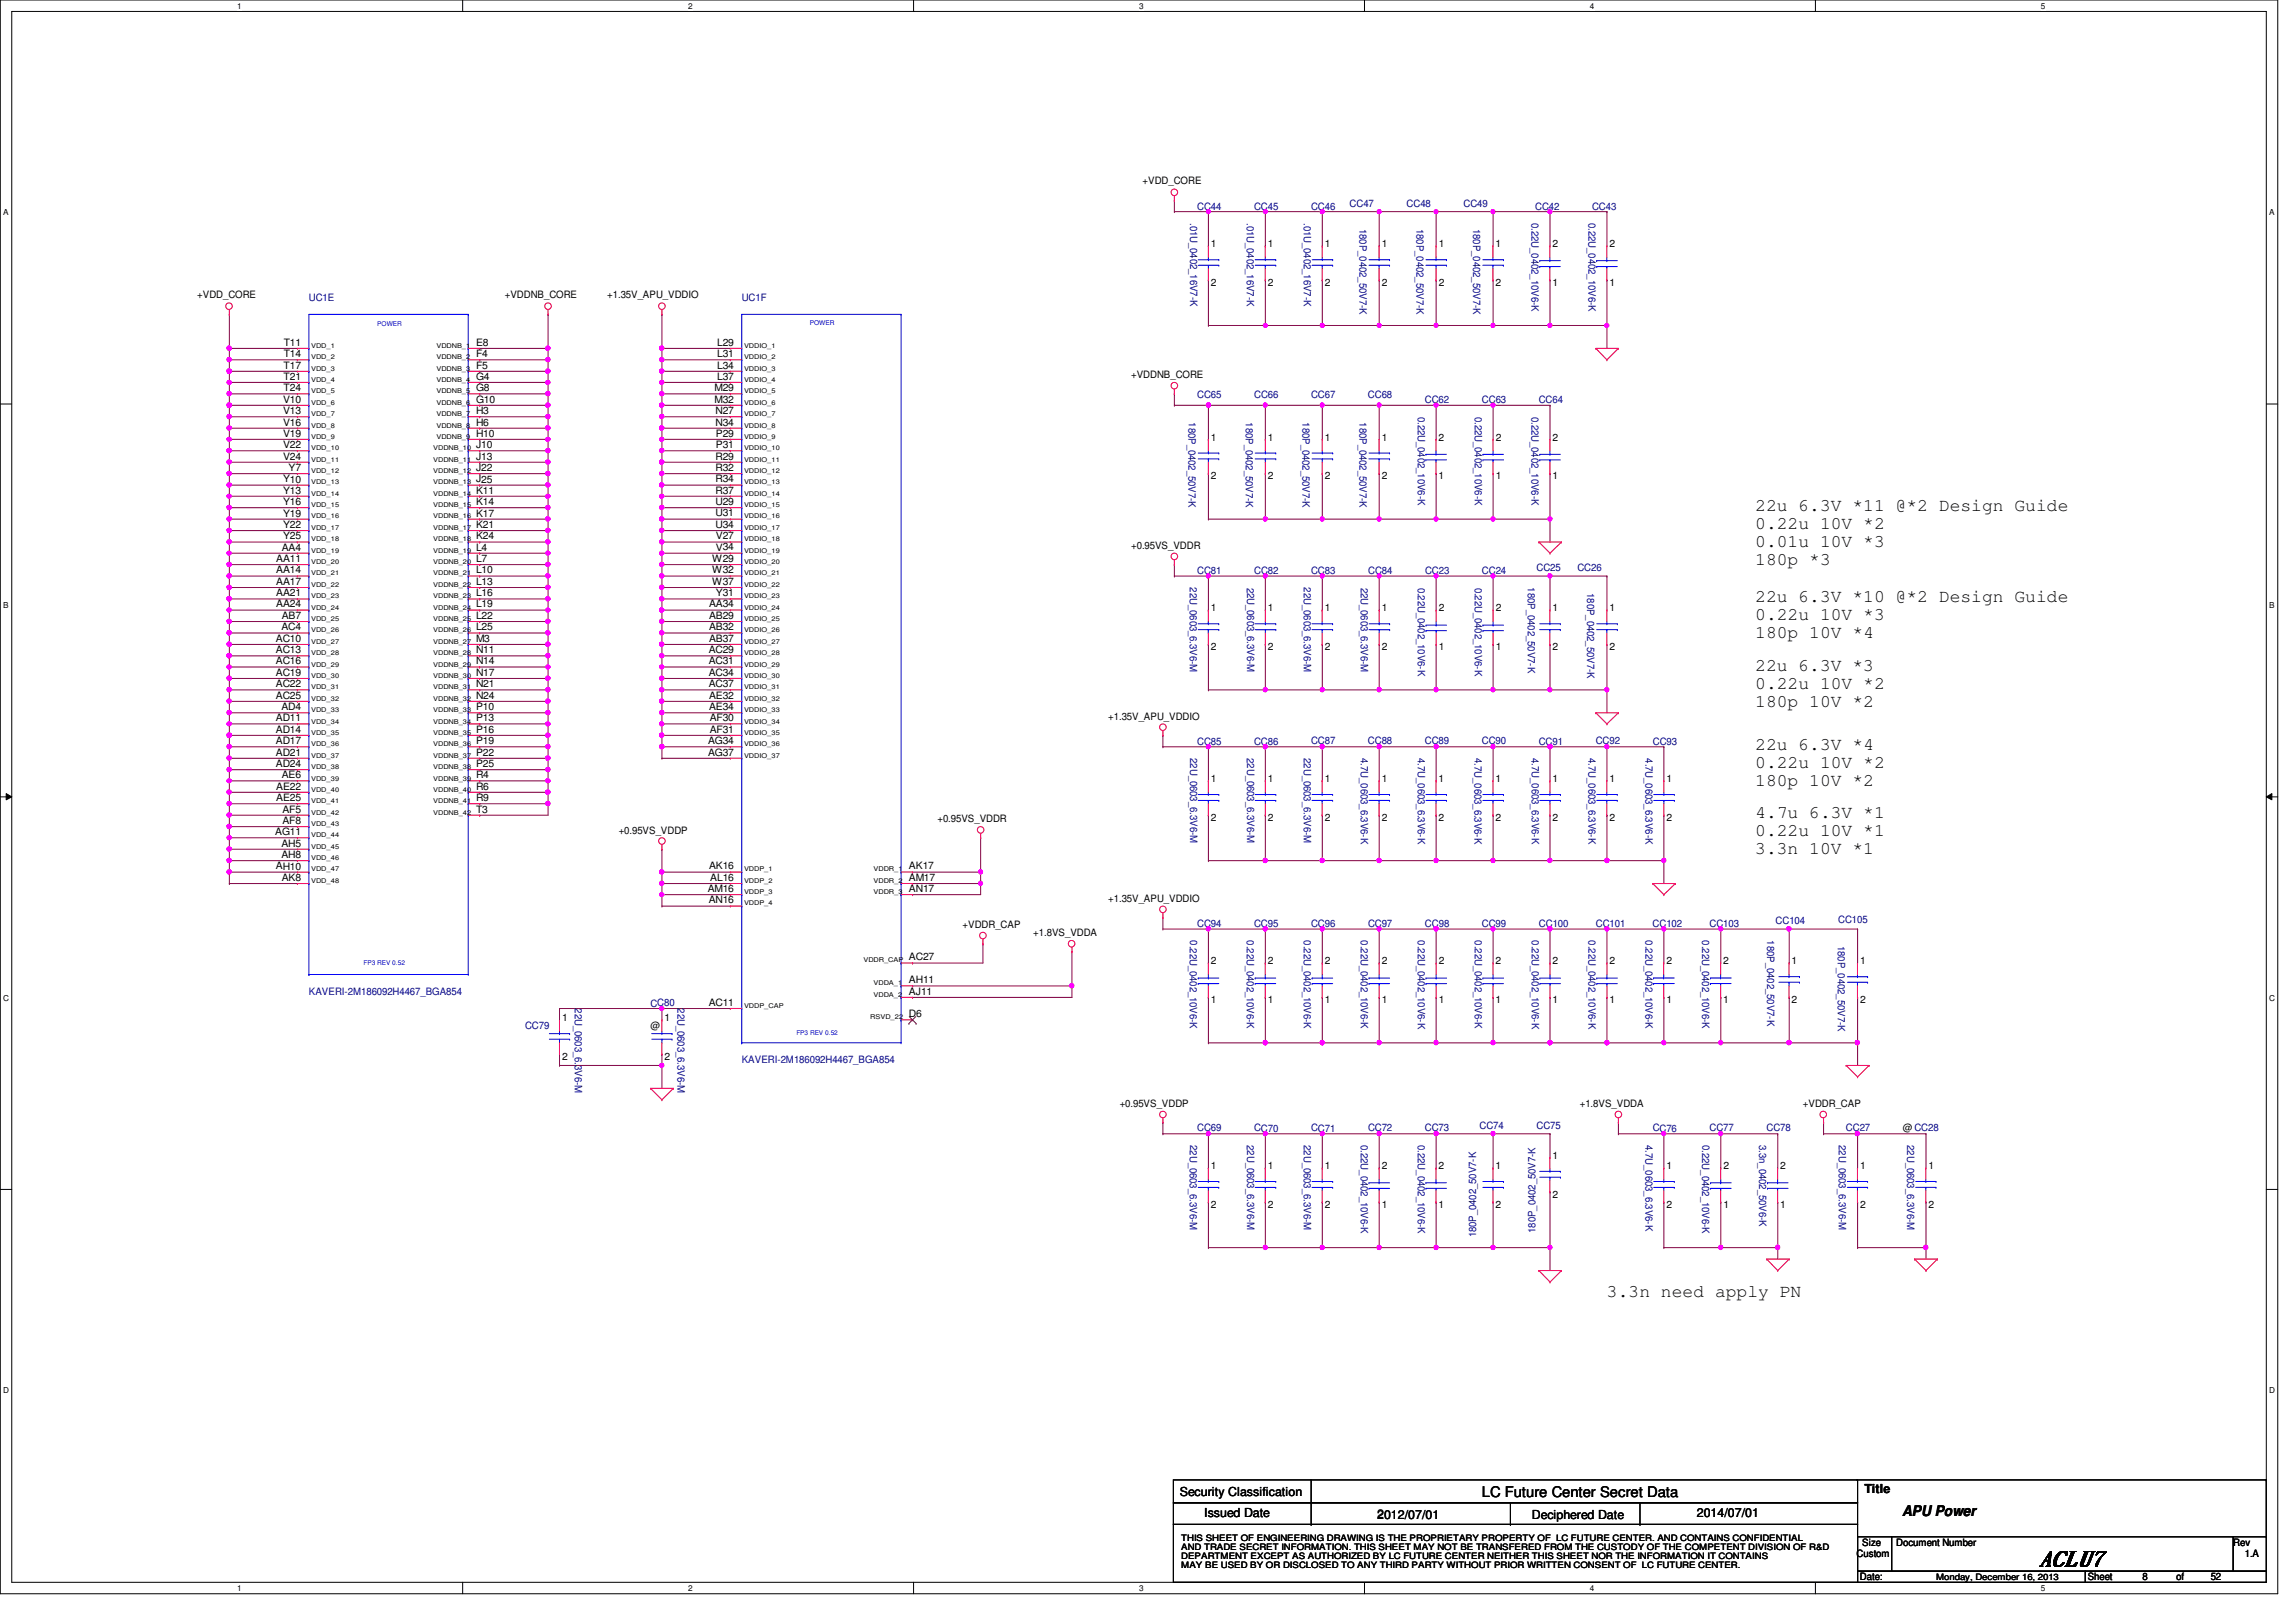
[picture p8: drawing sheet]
<svg xmlns="http://www.w3.org/2000/svg" width="297mm" height="210mm" viewBox="0 0 297 210" stroke-linecap="round" stroke-linejoin="round" font-family="sans-serif">
<defs><g id="words">
<text font-size="2.8" x="263.7" y="202.7">ACLU7</text>
<g font-size="2.3">
<text x="227.1" y="66.1">22u 6.3V *11 @*2 Design Guide</text>
<text x="227.1" y="68.5">0.22u 10V *2</text>
<text x="227.1" y="70.8">0.01u 10V *3</text>
<text x="227.1" y="73.1">180p *3</text>
<text x="227.1" y="77.9">22u 6.3V *10 @*2 Design Guide</text>
<text x="227.1" y="80.3">0.22u 10V *3</text>
<text x="227.1" y="82.6">180p 10V *4</text>
<text x="227.1" y="86.8">22u 6.3V *3</text>
<text x="227.1" y="89.1">0.22u 10V *2</text>
<text x="227.1" y="91.4">180p 10V *2</text>
<text x="227.1" y="97.1">22u 6.3V *4</text>
<text x="227.1" y="99.4">0.22u 10V *2</text>
<text x="227.1" y="101.7">180p 10V *2</text>
<text x="227.1" y="105.9">4.7u 6.3V *1</text>
<text x="227.1" y="108.2">0.22u 10V *1</text>
<text x="227.1" y="110.6">3.3n 10V *1</text>
<text x="207.9" y="167.8">3.3n need apply PN</text>
</g>
<g font-size="1.9">
<text x="191.7" y="193.7">LC Future Center Secret Data</text>
<text x="246.1" y="196.2">APU Power</text>
</g>
<g font-size="1.6">
<text x="152.6" y="193.5">Security Classification</text>
<text x="155.8" y="196.3">Issued Date</text>
<text x="178.2" y="196.5">2012/07/01</text>
<text x="198.2" y="196.5">Deciphered Date</text>
<text x="219.5" y="196.3">2014/07/01</text>
<text x="241.2" y="193.2">Title</text>
</g>
<g font-size="1.3">
<text x="147.8" y="23.9">+VDD_CORE</text>
<text x="156.7" y="32">1</text>
<text x="164" y="32">1</text>
<text x="171.4" y="32">1</text>
<text x="178.8" y="32">1</text>
<text x="186.1" y="32">1</text>
<text x="193.5" y="32">1</text>
<text x="200.8" y="32">2</text>
<text x="208.2" y="32">2</text>
<text x="25.5" y="38.6">+VDD_CORE</text>
<text x="65.3" y="38.6">+VDDNB_CORE</text>
<text x="78.6" y="38.6">+1.35V_APU_VDDIO</text>
<text x="156.7" y="37">2</text>
<text x="164" y="37">2</text>
<text x="171.4" y="37">2</text>
<text x="178.8" y="37">2</text>
<text x="186.1" y="37">2</text>
<text x="193.5" y="37">2</text>
<text x="200.8" y="37">1</text>
<text x="208.2" y="37">1</text>
<text x="36.7" y="47.7">T17</text>
<text x="36.7" y="46.2">T14</text>
<text x="36.7" y="44.7">T11</text>
<text x="61.6" y="47.7">F5</text>
<text x="61.6" y="46.2">F4</text>
<text x="61.6" y="44.7">E8</text>
<text x="92.8" y="44.7">L29</text>
<text x="92.8" y="46.2">L31</text>
<text x="92.8" y="47.7">L34</text>
<text x="36.6" y="52.1">V10</text>
<text x="36.6" y="53.6">V13</text>
<text x="36.7" y="50.6">T24</text>
<text x="36.7" y="49.1">T21</text>
<text x="61.6" y="53.6">H3</text>
<text x="61.6" y="52.1">G10</text>
<text x="61.6" y="50.6">G8</text>
<text x="61.6" y="49.1">G4</text>
<text x="92.4" y="50.6">M29</text>
<text x="92.4" y="52.1">M32</text>
<text x="92.6" y="53.6">N27</text>
<text x="92.8" y="49.1">L37</text>
<text x="146.3" y="48.9">+VDDNB_CORE</text>
<text x="36.6" y="59.5">V24</text>
<text x="36.6" y="58">V22</text>
<text x="36.6" y="56.5">V19</text>
<text x="36.6" y="55.1">V16</text>
<text x="61.6" y="55.1">H6</text>
<text x="61.6" y="56.5">H10</text>
<text x="61.6" y="58">J10</text>
<text x="61.6" y="59.5">J13</text>
<text x="92.6" y="55.1">N34</text>
<text x="92.6" y="59.5">R29</text>
<text x="92.6" y="56.5">P29</text>
<text x="92.6" y="58">P31</text>
<text x="156.7" y="57">1</text>
<text x="164" y="57">1</text>
<text x="171.4" y="57">1</text>
<text x="178.8" y="57">1</text>
<text x="186.1" y="57">2</text>
<text x="193.5" y="57">2</text>
<text x="200.9" y="57">2</text>
<text x="36.6" y="65.4">Y16</text>
<text x="36.6" y="63.9">Y13</text>
<text x="36.6" y="62.4">Y10</text>
<text x="37.3" y="61">Y7</text>
<text x="61.6" y="61">J22</text>
<text x="61.6" y="62.4">J25</text>
<text x="61.6" y="63.9">K11</text>
<text x="61.6" y="65.4">K14</text>
<text x="92.6" y="65.4">U29</text>
<text x="92.6" y="63.9">R37</text>
<text x="92.6" y="62.4">R34</text>
<text x="92.6" y="61">R32</text>
<text x="156.7" y="62">2</text>
<text x="164" y="62">2</text>
<text x="171.4" y="62">2</text>
<text x="178.8" y="62">2</text>
<text x="186.1" y="62">1</text>
<text x="193.5" y="62">1</text>
<text x="200.9" y="62">1</text>
<text x="36.4" y="71.2">AA4</text>
<text x="36.6" y="66.8">Y19</text>
<text x="36.6" y="68.3">Y22</text>
<text x="36.6" y="69.8">Y25</text>
<text x="61.6" y="66.8">K17</text>
<text x="61.6" y="71.2">L4</text>
<text x="61.6" y="68.3">K21</text>
<text x="61.6" y="69.8">K24</text>
<text x="92.6" y="68.3">U34</text>
<text x="92.6" y="66.8">U31</text>
<text x="92.6" y="71.2">V34</text>
<text x="92.6" y="69.8">V27</text>
<text x="146.3" y="71">+0.95VS_VDDR</text>
<text x="35.7" y="72.7">AA11</text>
<text x="35.7" y="74.2">AA14</text>
<text x="35.7" y="75.7">AA17</text>
<text x="35.7" y="77.2">AA21</text>
<text x="61.6" y="77.2">L16</text>
<text x="61.6" y="75.7">L13</text>
<text x="61.6" y="74.2">L10</text>
<text x="61.6" y="72.7">L7</text>
<text x="92.1" y="75.7">W37</text>
<text x="92.1" y="74.2">W32</text>
<text x="92.1" y="72.7">W29</text>
<text x="92.6" y="77.2">Y31</text>
<text x="35.7" y="83.1">AC10</text>
<text x="35.7" y="78.6">AA24</text>
<text x="36.4" y="81.6">AC4</text>
<text x="36.4" y="80.1">AB7</text>
<text x="61.6" y="83.1">M3</text>
<text x="61.6" y="81.6">L25</text>
<text x="61.6" y="80.1">L22</text>
<text x="61.6" y="78.6">L19</text>
<text x="91.7" y="78.6">AA34</text>
<text x="91.7" y="80.1">AB29</text>
<text x="91.7" y="81.6">AB32</text>
<text x="91.7" y="83.1">AB37</text>
<text x="156.7" y="79.1">1</text>
<text x="164" y="79.1">1</text>
<text x="171.4" y="79.1">1</text>
<text x="178.8" y="79.1">1</text>
<text x="186.1" y="79.1">2</text>
<text x="193.5" y="79.1">2</text>
<text x="200.8" y="79.1">1</text>
<text x="208.2" y="79.1">1</text>
<text x="35.7" y="88.9">AC22</text>
<text x="35.7" y="87.5">AC19</text>
<text x="35.7" y="86">AC16</text>
<text x="35.7" y="84.5">AC13</text>
<text x="61.6" y="88.9">N21</text>
<text x="61.6" y="87.5">N17</text>
<text x="61.6" y="86">N14</text>
<text x="61.6" y="84.5">N11</text>
<text x="91.7" y="84.5">AC29</text>
<text x="91.7" y="86">AC31</text>
<text x="91.7" y="87.5">AC34</text>
<text x="91.7" y="88.9">AC37</text>
<text x="156.7" y="84.1">2</text>
<text x="164" y="84.1">2</text>
<text x="171.4" y="84.1">2</text>
<text x="178.8" y="84.1">2</text>
<text x="186.1" y="84.1">1</text>
<text x="193.5" y="84.1">1</text>
<text x="200.8" y="84.1">2</text>
<text x="208.2" y="84.1">2</text>
<text x="35.7" y="94.8">AD14</text>
<text x="35.7" y="93.3">AD11</text>
<text x="35.7" y="90.4">AC25</text>
<text x="36.4" y="91.9">AD4</text>
<text x="61.6" y="90.4">N24</text>
<text x="61.6" y="91.9">P10</text>
<text x="61.6" y="93.3">P13</text>
<text x="61.6" y="94.8">P16</text>
<text x="91.7" y="90.4">AE32</text>
<text x="91.7" y="91.9">AE34</text>
<text x="91.8" y="94.8">AF31</text>
<text x="91.8" y="93.3">AF30</text>
<text x="143.4" y="93.1">+1.35V_APU_VDDIO</text>
<text x="35.7" y="99.3">AD24</text>
<text x="35.7" y="97.8">AD21</text>
<text x="35.7" y="96.3">AD17</text>
<text x="36.4" y="100.7">AE6</text>
<text x="61.6" y="96.3">P19</text>
<text x="61.6" y="97.8">P22</text>
<text x="61.6" y="99.3">P25</text>
<text x="61.6" y="100.7">R4</text>
<text x="91.6" y="97.8">AG37</text>
<text x="91.6" y="96.3">AG34</text>
<text x="156.7" y="101.2">1</text>
<text x="164" y="101.2">1</text>
<text x="171.4" y="101.2">1</text>
<text x="178.8" y="101.2">1</text>
<text x="186.1" y="101.2">1</text>
<text x="193.5" y="101.2">1</text>
<text x="200.9" y="101.2">1</text>
<text x="208.2" y="101.2">1</text>
<text x="215.6" y="101.2">1</text>
<text x="35.7" y="102.2">AE22</text>
<text x="35.7" y="103.7">AE25</text>
<text x="36.5" y="105.2">AF5</text>
<text x="36.5" y="106.6">AF8</text>
<text x="61.6" y="102.2">R6</text>
<text x="61.6" y="103.7">R9</text>
<text x="61.6" y="105.2">T3</text>
<text x="80" y="107.9">+0.95VS_VDDP</text>
<text x="121.3" y="106.4">+0.95VS_VDDR</text>
<text x="156.7" y="106.2">2</text>
<text x="164" y="106.2">2</text>
<text x="171.4" y="106.2">2</text>
<text x="178.8" y="106.2">2</text>
<text x="186.1" y="106.2">2</text>
<text x="193.5" y="106.2">2</text>
<text x="200.9" y="106.2">2</text>
<text x="208.2" y="106.2">2</text>
<text x="215.6" y="106.2">2</text>
<text x="35.6" y="108.1">AG11</text>
<text x="35.7" y="112.5">AH10</text>
<text x="36.4" y="109.6">AH5</text>
<text x="36.4" y="111">AH8</text>
<text x="91.7" y="112.5">AK16</text>
<text x="91.9" y="114">AL16</text>
<text x="117.6" y="114">AM17</text>
<text x="117.6" y="112.5">AK17</text>
<text x="36.4" y="114">AK8</text>
<text x="91.6" y="115.4">AM16</text>
<text x="91.7" y="116.9">AN16</text>
<text x="117.6" y="115.4">AN17</text>
<text x="143.4" y="116.7">+1.35V_APU_VDDIO</text>
<text x="117.6" y="124.3">AC27</text>
<text x="124.5" y="120.1">+VDDR_CAP</text>
<text x="133.7" y="121.1">+1.8VS_VDDA</text>
<text x="156.7" y="124.8">2</text>
<text x="164" y="124.8">2</text>
<text x="171.4" y="124.8">2</text>
<text x="178.8" y="124.8">2</text>
<text x="186.1" y="124.8">2</text>
<text x="193.5" y="124.8">2</text>
<text x="200.9" y="124.8">2</text>
<text x="208.2" y="124.8">2</text>
<text x="215.6" y="124.8">2</text>
<text x="222.9" y="124.8">2</text>
<text x="231.8" y="124.8">1</text>
<text x="240.6" y="124.8">1</text>
<text x="91.7" y="130.2">AC11</text>
<text x="117.6" y="127.2">AH11</text>
<text x="117.6" y="128.7">AJ11</text>
<text x="117.6" y="131.6">D6</text>
<text x="156.7" y="129.8">1</text>
<text x="164" y="129.8">1</text>
<text x="171.4" y="129.8">1</text>
<text x="178.8" y="129.8">1</text>
<text x="186.1" y="129.8">1</text>
<text x="193.5" y="129.8">1</text>
<text x="200.9" y="129.8">1</text>
<text x="208.2" y="129.8">1</text>
<text x="215.6" y="129.8">1</text>
<text x="222.9" y="129.8">1</text>
<text x="231.8" y="129.8">2</text>
<text x="240.6" y="129.8">2</text>
<text x="72.7" y="137.2">2</text>
<text x="72.7" y="132.2">1</text>
<text x="84.2" y="133.2">@</text>
<text x="86" y="137.2">2</text>
<text x="86" y="132.2">1</text>
<text x="144.9" y="143.2">+0.95VS_VDDP</text>
<text x="204.4" y="143.2">+1.8VS_VDDA</text>
<text x="233.3" y="143.2">+VDDR_CAP</text>
<text x="200.9" y="150">1</text>
<text x="246.2" y="146.4">@CC28</text>
<text x="156.7" y="151.3">1</text>
<text x="164" y="151.3">1</text>
<text x="171.4" y="151.3">1</text>
<text x="178.8" y="151.3">2</text>
<text x="186.1" y="151.3">2</text>
<text x="193.5" y="151.3">1</text>
<text x="200.9" y="155">2</text>
<text x="215.6" y="151.3">1</text>
<text x="223" y="151.3">2</text>
<text x="230.3" y="151.3">2</text>
<text x="240.6" y="151.3">1</text>
<text x="249.5" y="151.3">1</text>
<text x="156.7" y="156.3">2</text>
<text x="164" y="156.3">2</text>
<text x="171.4" y="156.3">2</text>
<text x="178.8" y="156.3">1</text>
<text x="186.1" y="156.3">1</text>
<text x="193.5" y="156.3">2</text>
<text x="215.6" y="156.3">2</text>
<text x="223" y="156.3">1</text>
<text x="230.3" y="156.3">1</text>
<text x="240.6" y="156.3">2</text>
<text x="249.5" y="156.3">2</text>
<text x="240.2" y="201.5">Custom</text>
<text x="240.9" y="200.1">Size</text>
<text x="245.3" y="200.1">Document Number</text>
<text x="288.9" y="200.1">Rev</text>
<text x="290.4" y="201.5">1.A</text>
<text x="240.6" y="204.5">Date:</text>
<text x="270.1" y="204.5">Sheet</text>
<text x="277.2" y="204.5">8</text>
<text x="281.6" y="204.5">of</text>
<text x="286" y="204.5">52</text>
</g>
<g font-size="1.3" fill="#000080">
<text x="154" y="28.9" transform="rotate(90 154 28.9)">.01U_0402_16V7-K</text>
<text x="154.9" y="27.1">CC44</text>
<text x="161.3" y="28.9" transform="rotate(90 161.3 28.9)">.01U_0402_16V7-K</text>
<text x="162.3" y="27.1">CC45</text>
<text x="168.7" y="28.9" transform="rotate(90 168.7 28.9)">.01U_0402_16V7-K</text>
<text x="169.6" y="27.1">CC46</text>
<text x="174.6" y="26.8">CC47</text>
<text x="175.9" y="29.6" transform="rotate(90 175.9 29.6)">180P_0402_50V7-K</text>
<text x="182" y="26.8">CC48</text>
<text x="183.2" y="29.6" transform="rotate(90 183.2 29.6)">180P_0402_50V7-K</text>
<text x="189.3" y="26.8">CC49</text>
<text x="190.6" y="29.6" transform="rotate(90 190.6 29.6)">180P_0402_50V7-K</text>
<text x="198.1" y="28.9" transform="rotate(90 198.1 28.9)">0.22U_0402_10V6-K</text>
<text x="198.6" y="27.1">CC42</text>
<text x="205.5" y="28.9" transform="rotate(90 205.5 28.9)">0.22U_0402_10V6-K</text>
<text x="206" y="27.1">CC43</text>
<text x="40" y="38.9">UC1E</text>
<text x="96" y="38.9">UC1F</text>
<text x="154.9" y="51.6">CC65</text>
<text x="162.3" y="51.6">CC66</text>
<text x="169.6" y="51.6">CC67</text>
<text x="177" y="51.6">CC68</text>
<text x="183.4" y="53.9" transform="rotate(90 183.4 53.9)">0.22U_0402_10V6-K</text>
<text x="184.3" y="52.1">CC62</text>
<text x="190.8" y="53.9" transform="rotate(90 190.8 53.9)">0.22U_0402_10V6-K</text>
<text x="191.7" y="52.2">CC63</text>
<text x="198.1" y="53.9" transform="rotate(90 198.1 53.9)">0.22U_0402_10V6-K</text>
<text x="199.1" y="52.2">CC64</text>
<text x="153.8" y="54.6" transform="rotate(90 153.8 54.6)">180P_0402_50V7-K</text>
<text x="161.2" y="54.7" transform="rotate(90 161.2 54.7)">180P_0402_50V7-K</text>
<text x="168.5" y="54.6" transform="rotate(90 168.5 54.6)">180P_0402_50V7-K</text>
<text x="175.9" y="54.6" transform="rotate(90 175.9 54.6)">180P_0402_50V7-K</text>
<text x="153.9" y="76" transform="rotate(90 153.9 76)">22U_0603_6.3V6-M</text>
<text x="154.9" y="74.2">CC81</text>
<text x="161.3" y="76" transform="rotate(90 161.3 76)">22U_0603_6.3V6-M</text>
<text x="162.3" y="74.3">CC82</text>
<text x="168.7" y="76" transform="rotate(90 168.7 76)">22U_0603_6.3V6-M</text>
<text x="169.6" y="74.2">CC83</text>
<text x="176.1" y="76" transform="rotate(90 176.1 76)">22U_0603_6.3V6-M</text>
<text x="177" y="74.3">CC84</text>
<text x="183.4" y="76" transform="rotate(90 183.4 76)">0.22U_0402_10V6-K</text>
<text x="184.4" y="74.3">CC23</text>
<text x="190.8" y="76" transform="rotate(90 190.8 76)">0.22U_0402_10V6-K</text>
<text x="191.7" y="74.3">CC24</text>
<text x="197.7" y="76" transform="rotate(90 197.7 76)">180P_0402_50V7-K</text>
<text x="198.8" y="73.9">CC25</text>
<text x="204.1" y="74">CC26</text>
<text x="205.3" y="76.7" transform="rotate(90 205.3 76.7)">180P_0402_50V7-K</text>
<text x="154" y="98.1" transform="rotate(90 154 98.1)">22U_0603_6.3V6-M</text>
<text x="154.9" y="96.3">CC85</text>
<text x="161.3" y="98.1" transform="rotate(90 161.3 98.1)">22U_0603_6.3V6-M</text>
<text x="162.3" y="96.3">CC86</text>
<text x="168.7" y="98.1" transform="rotate(90 168.7 98.1)">22U_0603_6.3V6-M</text>
<text x="169.6" y="96.3">CC87</text>
<text x="176" y="98.1" transform="rotate(90 176 98.1)">4.7U_0603_6.3V6-K</text>
<text x="177" y="96.3">CC88</text>
<text x="183.4" y="98.1" transform="rotate(90 183.4 98.1)">4.7U_0603_6.3V6-K</text>
<text x="184.3" y="96.3">CC89</text>
<text x="190.8" y="98.1" transform="rotate(90 190.8 98.1)">4.7U_0603_6.3V6-K</text>
<text x="191.7" y="96.3">CC90</text>
<text x="198.2" y="98.1" transform="rotate(90 198.2 98.1)">4.7U_0603_6.3V6-K</text>
<text x="199.1" y="96.3">CC91</text>
<text x="205.5" y="98.1" transform="rotate(90 205.5 98.1)">4.7U_0603_6.3V6-K</text>
<text x="206.4" y="96.3">CC92</text>
<text x="212.9" y="98.1" transform="rotate(90 212.9 98.1)">4.7U_0603_6.3V6-K</text>
<text x="213.8" y="96.3">CC93</text>
<text x="154.9" y="119.9">CC94</text>
<text x="162.3" y="119.9">CC95</text>
<text x="169.6" y="119.9">CC96</text>
<text x="177" y="119.9">CC97</text>
<text x="184.4" y="119.9">CC98</text>
<text x="191.7" y="119.9">CC99</text>
<text x="199.1" y="119.9">CC100</text>
<text x="206.5" y="119.9">CC101</text>
<text x="213.8" y="119.9">CC102</text>
<text x="221.2" y="119.9">CC103</text>
<text x="229.7" y="119.6">CC104</text>
<text x="237.8" y="119.5">CC105</text>
<text x="154" y="121.7" transform="rotate(90 154 121.7)">0.22U_0402_10V6-K</text>
<text x="161.3" y="121.7" transform="rotate(90 161.3 121.7)">0.22U_0402_10V6-K</text>
<text x="168.7" y="121.7" transform="rotate(90 168.7 121.7)">0.22U_0402_10V6-K</text>
<text x="176.1" y="121.7" transform="rotate(90 176.1 121.7)">0.22U_0402_10V6-K</text>
<text x="183.4" y="121.7" transform="rotate(90 183.4 121.7)">0.22U_0402_10V6-K</text>
<text x="190.8" y="121.7" transform="rotate(90 190.8 121.7)">0.22U_0402_10V6-K</text>
<text x="198.2" y="121.7" transform="rotate(90 198.2 121.7)">0.22U_0402_10V6-K</text>
<text x="205.5" y="121.7" transform="rotate(90 205.5 121.7)">0.22U_0402_10V6-K</text>
<text x="212.9" y="121.7" transform="rotate(90 212.9 121.7)">0.22U_0402_10V6-K</text>
<text x="220.2" y="121.7" transform="rotate(90 220.2 121.7)">0.22U_0402_10V6-K</text>
<text x="228.6" y="121.7" transform="rotate(90 228.6 121.7)">180P_0402_50V7-K</text>
<text x="237.8" y="122.4" transform="rotate(90 237.8 122.4)">180P_0402_50V7-K</text>
<text x="40" y="128.8">KAVERI-2M186092H4467_BGA854</text>
<text x="74.4" y="130.5" transform="rotate(90 74.4 130.5)">22U_0603_6.3V6-M</text>
<text x="84.2" y="130.3">CC80</text>
<text x="87.7" y="130.5" transform="rotate(90 87.7 130.5)">22U_0603_6.3V6-M</text>
<text x="67.9" y="133.2">CC79</text>
<text x="96" y="137.6">KAVERI-2M186092H4467_BGA854</text>
<text x="154" y="148.2" transform="rotate(90 154 148.2)">22U_0603_6.3V6-M</text>
<text x="154.9" y="146.4">CC69</text>
<text x="161.3" y="148.2" transform="rotate(90 161.3 148.2)">22U_0603_6.3V6-M</text>
<text x="162.3" y="146.4">CC70</text>
<text x="168.7" y="148.2" transform="rotate(90 168.7 148.2)">22U_0603_6.3V6-M</text>
<text x="169.6" y="146.4">CC71</text>
<text x="176.1" y="148.2" transform="rotate(90 176.1 148.2)">0.22U_0402_10V6-K</text>
<text x="177" y="146.4">CC72</text>
<text x="183.4" y="148.2" transform="rotate(90 183.4 148.2)">0.22U_0402_10V6-K</text>
<text x="184.3" y="146.4">CC73</text>
<text x="191.4" y="146.2">CC74</text>
<text x="198.8" y="146.2">CC75</text>
<text x="212.9" y="148.2" transform="rotate(90 212.9 148.2)">4.7U_0603_6.3V6-K</text>
<text x="213.8" y="146.4">CC76</text>
<text x="220.2" y="148.2" transform="rotate(90 220.2 148.2)">0.22U_0402_10V6-K</text>
<text x="221.2" y="146.4">CC77</text>
<text x="227.6" y="148.2" transform="rotate(90 227.6 148.2)">3.3n_0402_50V6-K</text>
<text x="228.5" y="146.4">CC78</text>
<text x="237.9" y="148.2" transform="rotate(90 237.9 148.2)">22U_0603_6.3V6-M</text>
<text x="238.8" y="146.4">CC27</text>
<text x="246.7" y="148.2" transform="rotate(90 246.7 148.2)">22U_0603_6.3V6-M</text>
<text x="191" y="160.1" transform="rotate(-90 191 160.1)">180P_0402_50V7-K</text>
<text x="198.7" y="159.5" transform="rotate(-90 198.7 159.5)">180P_0402_50V7-K</text>
</g>
<g font-size="1.1">
<text x="30.7" y="1.1">1</text>
<text x="89" y="1.1">2</text>
<text x="147.4" y="1.1">3</text>
<text x="205.7" y="1.1">4</text>
<text x="264" y="1.1">5</text>
<text x=".4" y="27.9">A</text>
<text x="293.6" y="27.9">A</text>
<text x=".4" y="78.7">B</text>
<text x="293.6" y="78.7">B</text>
<text x=".4" y="129.5">C</text>
<text x="293.6" y="129.5">C</text>
<text x=".4" y="180.3">D</text>
<text x="293.6" y="180.3">D</text>
<text x="152.8" y="199.4">THIS SHEET OF ENGINEERING DRAWING IS THE PROPRIETARY PROPERTY OF LC FUTURE CENTER. AND CONTAINS CONFIDENTIAL</text>
<text x="152.8" y="201.8">DEPARTMENT EXCEPT AS AUTHORIZED BY LC FUTURE CENTER NEITHER THIS SHEET NOR THE INFORMATION IT CONTAINS</text>
<text x="152.8" y="202.9">MAY BE USED BY OR DISCLOSED TO ANY THIRD PARTY WITHOUT PRIOR WRITTEN CONSENT OF LC FUTURE CENTER.</text>
<text x="152.8" y="200.6">AND TRADE SECRET INFORMATION. THIS SHEET MAY NOT BE TRANSFERED FROM THE CUSTODY OF THE COMPETENT DIVISION OF R&amp;D</text>
<text x="30.7" y="205.9">1</text>
<text x="89" y="205.9">2</text>
<text x="147.4" y="205.9">3</text>
<text x="205.7" y="205.9">4</text>
<text x="250.5" y="204.4">Monday, December 16, 2013</text>
<text x="264" y="205.9">5</text>
</g>
<g font-size=".8">
<text x="40.3" y="48">VDD_3</text>
<text x="40.3" y="46.5">VDD_2</text>
<text x="40.3" y="45">VDD_1</text>
<text x="56.5" y="48">VDDNB_3</text>
<text x="56.5" y="46.5">VDDNB_2</text>
<text x="56.5" y="45">VDDNB_1</text>
<text x="96.3" y="45">VDDIO_1</text>
<text x="96.3" y="46.5">VDDIO_2</text>
<text x="96.3" y="48">VDDIO_3</text>
<text x="40.3" y="53.8">VDD_7</text>
<text x="40.3" y="52.4">VDD_6</text>
<text x="40.3" y="50.9">VDD_5</text>
<text x="40.3" y="49.4">VDD_4</text>
<text x="56.5" y="53.8">VDDNB_7</text>
<text x="56.5" y="52.4">VDDNB_6</text>
<text x="56.5" y="50.9">VDDNB_5</text>
<text x="56.5" y="49.4">VDDNB_4</text>
<text x="96.3" y="49.4">VDDIO_4</text>
<text x="96.3" y="50.9">VDDIO_5</text>
<text x="96.3" y="52.4">VDDIO_6</text>
<text x="96.3" y="53.8">VDDIO_7</text>
<text x="40.3" y="59.7">VDD_11</text>
<text x="40.3" y="58.2">VDD_10</text>
<text x="40.3" y="56.8">VDD_9</text>
<text x="40.3" y="55.3">VDD_8</text>
<text x="56" y="58.2">VDDNB_10</text>
<text x="56" y="59.7">VDDNB_11</text>
<text x="56.5" y="55.3">VDDNB_8</text>
<text x="56.5" y="56.8">VDDNB_9</text>
<text x="96.3" y="55.3">VDDIO_8</text>
<text x="96.3" y="56.8">VDDIO_9</text>
<text x="96.3" y="59.7">VDDIO_11</text>
<text x="96.3" y="58.2">VDDIO_10</text>
<text x="40.3" y="61.2">VDD_12</text>
<text x="40.3" y="65.6">VDD_15</text>
<text x="40.3" y="64.2">VDD_14</text>
<text x="40.3" y="62.7">VDD_13</text>
<text x="56" y="61.2">VDDNB_12</text>
<text x="56" y="62.7">VDDNB_13</text>
<text x="56" y="64.2">VDDNB_14</text>
<text x="56" y="65.6">VDDNB_15</text>
<text x="96.3" y="65.6">VDDIO_15</text>
<text x="96.3" y="64.2">VDDIO_14</text>
<text x="96.3" y="62.7">VDDIO_13</text>
<text x="96.3" y="61.2">VDDIO_12</text>
<text x="40.3" y="67.1">VDD_16</text>
<text x="40.3" y="68.6">VDD_17</text>
<text x="40.3" y="70.1">VDD_18</text>
<text x="40.3" y="71.5">VDD_19</text>
<text x="56" y="67.1">VDDNB_16</text>
<text x="56" y="71.5">VDDNB_19</text>
<text x="56" y="68.6">VDDNB_17</text>
<text x="56" y="70.1">VDDNB_18</text>
<text x="96.3" y="71.5">VDDIO_19</text>
<text x="96.3" y="70.1">VDDIO_18</text>
<text x="96.3" y="68.6">VDDIO_17</text>
<text x="96.3" y="67.1">VDDIO_16</text>
<text x="40.3" y="73">VDD_20</text>
<text x="40.3" y="74.5">VDD_21</text>
<text x="40.3" y="75.9">VDD_22</text>
<text x="40.3" y="77.4">VDD_23</text>
<text x="56" y="77.4">VDDNB_23</text>
<text x="56" y="75.9">VDDNB_22</text>
<text x="56" y="74.5">VDDNB_21</text>
<text x="56" y="73">VDDNB_20</text>
<text x="96.3" y="77.4">VDDIO_23</text>
<text x="96.3" y="75.9">VDDIO_22</text>
<text x="96.3" y="74.5">VDDIO_21</text>
<text x="96.3" y="73">VDDIO_20</text>
<text x="40.3" y="83.3">VDD_27</text>
<text x="40.3" y="81.8">VDD_26</text>
<text x="40.3" y="78.9">VDD_24</text>
<text x="40.3" y="80.3">VDD_25</text>
<text x="56" y="83.3">VDDNB_27</text>
<text x="56" y="81.8">VDDNB_26</text>
<text x="56" y="80.3">VDDNB_25</text>
<text x="56" y="78.9">VDDNB_24</text>
<text x="96.3" y="78.9">VDDIO_24</text>
<text x="96.3" y="80.3">VDDIO_25</text>
<text x="96.3" y="81.8">VDDIO_26</text>
<text x="96.3" y="83.3">VDDIO_27</text>
<text x="40.3" y="89.2">VDD_31</text>
<text x="40.3" y="87.7">VDD_30</text>
<text x="40.3" y="86.3">VDD_29</text>
<text x="40.3" y="84.8">VDD_28</text>
<text x="56" y="89.2">VDDNB_31</text>
<text x="56" y="87.7">VDDNB_30</text>
<text x="56" y="86.3">VDDNB_29</text>
<text x="56" y="84.8">VDDNB_28</text>
<text x="96.3" y="84.8">VDDIO_28</text>
<text x="96.3" y="86.3">VDDIO_29</text>
<text x="96.3" y="87.7">VDDIO_30</text>
<text x="96.3" y="89.2">VDDIO_31</text>
<text x="40.3" y="95.1">VDD_35</text>
<text x="40.3" y="93.6">VDD_34</text>
<text x="40.3" y="92.2">VDD_33</text>
<text x="40.3" y="90.7">VDD_32</text>
<text x="56" y="90.7">VDDNB_32</text>
<text x="56" y="92.2">VDDNB_33</text>
<text x="56" y="93.6">VDDNB_34</text>
<text x="56" y="95.1">VDDNB_35</text>
<text x="96.3" y="90.7">VDDIO_32</text>
<text x="96.3" y="92.2">VDDIO_33</text>
<text x="96.3" y="95.1">VDDIO_35</text>
<text x="96.3" y="93.6">VDDIO_34</text>
<text x="40.3" y="101">VDD_39</text>
<text x="40.3" y="99.5">VDD_38</text>
<text x="40.3" y="98">VDD_37</text>
<text x="40.3" y="96.6">VDD_36</text>
<text x="56" y="96.6">VDDNB_36</text>
<text x="56" y="98">VDDNB_37</text>
<text x="56" y="99.5">VDDNB_38</text>
<text x="56" y="101">VDDNB_39</text>
<text x="96.3" y="98">VDDIO_37</text>
<text x="96.3" y="96.6">VDDIO_36</text>
<text x="40.3" y="102.4">VDD_40</text>
<text x="40.3" y="103.9">VDD_41</text>
<text x="40.3" y="105.4">VDD_42</text>
<text x="40.3" y="106.9">VDD_43</text>
<text x="56" y="102.4">VDDNB_40</text>
<text x="56" y="103.9">VDDNB_41</text>
<text x="56" y="105.4">VDDNB_42</text>
<text x="40.3" y="108.4">VDD_44</text>
<text x="40.3" y="109.8">VDD_45</text>
<text x="40.3" y="111.3">VDD_46</text>
<text x="40.3" y="112.8">VDD_47</text>
<text x="96.3" y="112.8">VDDP_1</text>
<text x="113" y="112.8">VDDR_1</text>
<text x="40.3" y="114.3">VDD_48</text>
<text x="96.3" y="117.2">VDDP_4</text>
<text x="96.3" y="115.7">VDDP_3</text>
<text x="96.3" y="114.3">VDDP_2</text>
<text x="113" y="115.7">VDDR_3</text>
<text x="113" y="114.2">VDDR_2</text>
<text x="111.7" y="124.5">VDDR_CAP</text>
<text x="96.3" y="130.5">VDDP_CAP</text>
<text x="112.6" y="131.9">RSVD_22</text>
<text x="113" y="127.5">VDDA_1</text>
<text x="113" y="129">VDDA_2</text>
</g>
<g font-size=".8" fill="#00f">
<text x="48.8" y="42.2">POWER</text>
<text x="104.8" y="42.1">POWER</text>
<text x="47" y="124.8">FP3 REV 0.52</text>
<text x="103" y="134">FP3 REV 0.52</text>
</g>
</g></defs>
<path d="M0 0h294.7v206.2h-294.7zM1.5 1.5h291.7v203.3h-291.7z" fill="none" stroke="#000" stroke-width=".13"/>
<g fill="#fff">
<path d="M30.7 .2h.6v1.2h-.6z"/>
<path d="M30.7 204.9h.6v1.2h-.6z"/>
</g>
<path d="M59.9 0v1.5M59.9 204.8v1.4" fill="none" stroke="#000" stroke-width=".13"/>
<g fill="#fff">
<path d="M89 .2h.6v1.2h-.6z"/>
<path d="M89 204.9h.6v1.2h-.6z"/>
</g>
<path d="M118.2 0v1.5M118.2 204.8v1.4" fill="none" stroke="#000" stroke-width=".13"/>
<g fill="#fff">
<path d="M147.4 .2h.6v1.2h-.6z"/>
<path d="M147.4 204.9h.6v1.2h-.6z"/>
</g>
<path d="M176.5 0v1.5M176.5 204.8v1.4" fill="none" stroke="#000" stroke-width=".13"/>
<g fill="#fff">
<path d="M205.7 .2h.6v1.2h-.6z"/>
<path d="M205.7 204.9h.6v1.2h-.6z"/>
</g>
<path d="M234.9 0v1.5M234.9 204.8v1.5" fill="none" stroke="#000" stroke-width=".13"/>
<g fill="#fff">
<path d="M264 .2h.6v1.2h-.6z"/>
<path d="M264 204.9h.6v1.2h-.6z"/>
<path d="M.4 26.9h.7v1.2h-.7z"/>
<path d="M293.6 26.9h.7v1.2h-.7z"/>
<path d="M.4 77.7h.7v1.2h-.7z"/>
<path d="M293.6 77.7h.7v1.2h-.7z"/>
</g>
<path d="M0 52.3h1.5M293.2 52.3h1.5" fill="none" stroke="#000" stroke-width=".13"/>
<g fill="#fff">
<path d="M.4 128.5h.8v1.2h-.8z"/>
<path d="M293.6 128.5h.7v1.2h-.7z"/>
</g>
<path d="M0 103.1h1.5M.8 102.7l.7 .4-.7 .4zM293.2 103.1h1.5M293.2 103.1l.7-.4v.8z" fill="none" stroke="#000" stroke-width=".13"/>
<path d="M.8 102.7l.7 .4-.7 .4zM293.2 103.1l.7-.4v.8z" fill="#000"/>
<g fill="#fff">
<path d="M.4 179.3h.8v1.2h-.8z"/>
<path d="M293.6 179.3h.7v1.2h-.7z"/>
</g>
<path d="M0 153.9h1.5M293.2 153.9h1.5" fill="none" stroke="#000" stroke-width=".13"/>
<path d="M72.4 137.9h.1M72.4 137.9h13.2" fill="none" stroke="#800040" stroke-width=".13"/>
<circle cx="85.6" cy="137.9" r=".27" fill="#f0f"/>
<circle cx="85.6" cy="137.9" r=".27" fill="none" stroke="#f0f" stroke-width=".13"/>
<path d="M72.4 136.4h.1M72.4 130.5h.1M72.4 130.5v1.5M72.4 136.4v1.5M85.6 130.5h8.9M85.6 137.9h.1M85.6 130.5h.1M85.6 136.4h.1M85.6 130.5v1.5M85.6 136.4v4.4" fill="none" stroke="#800040" stroke-width=".13"/>
<circle cx="85.6" cy="130.5" r=".27" fill="#f0f"/>
<circle cx="85.6" cy="130.5" r=".27" fill="none" stroke="#f0f" stroke-width=".13"/>
<path d="M151.9 73.1h.1M151.9 73.1v1.4M156.3 74.5h7.4M156.3 74.5h.1" fill="none" stroke="#800040" stroke-width=".13"/>
<circle cx="163.7" cy="74.5" r=".27" fill="#f0f"/>
<circle cx="163.7" cy="74.5" r=".27" fill="none" stroke="#f0f" stroke-width=".13"/>
<circle cx="156.3" cy="74.5" r=".27" fill="#f0f"/>
<circle cx="156.3" cy="74.5" r=".27" fill="none" stroke="#f0f" stroke-width=".13"/>
<path d="M156.3 74.5h.1M156.3 74.5v4.5M163.7 74.5h.1M163.7 74.5v4.5M171.1 74.5h.1M171.1 74.5v4.5M178.4 74.5h7.4M178.4 74.5h.1" fill="none" stroke="#800040" stroke-width=".13"/>
<circle cx="178.4" cy="74.5" r=".27" fill="#f0f"/>
<circle cx="178.4" cy="74.5" r=".27" fill="none" stroke="#f0f" stroke-width=".13"/>
<path d="M156.3 83.4h.1M156.3 83.4v5.9M163.7 89.3h.1M163.7 89.3h7.4" fill="none" stroke="#800040" stroke-width=".13"/>
<circle cx="171" cy="89.3" r=".27" fill="#f0f"/>
<circle cx="171" cy="89.3" r=".27" fill="none" stroke="#f0f" stroke-width=".13"/>
<circle cx="163.7" cy="89.3" r=".27" fill="#f0f"/>
<circle cx="163.7" cy="89.3" r=".27" fill="none" stroke="#f0f" stroke-width=".13"/>
<path d="M185.8 74.5h7.4M185.8 74.5h.1M185.8 74.5v4.5M193.2 74.5h.1M193.2 74.5v4.5M163.7 83.4h.1M163.7 83.4v5.9" fill="none" stroke="#800040" stroke-width=".13"/>
<circle cx="185.8" cy="74.5" r=".27" fill="#f0f"/>
<circle cx="185.8" cy="74.5" r=".27" fill="none" stroke="#f0f" stroke-width=".13"/>
<path d="M185.8 83.4h.1M185.8 89.3h.1M185.8 83.4v5.9M193.2 83.4h.1M193.2 83.4v5.9h-7.4" fill="none" stroke="#800040" stroke-width=".13"/>
<circle cx="193.1" cy="89.3" r=".27" fill="#f0f"/>
<circle cx="193.1" cy="89.3" r=".27" fill="none" stroke="#f0f" stroke-width=".13"/>
<g fill="none" stroke="#800040" stroke-width=".13">
<path d="M178.4 74.5h.1M178.4 74.5v4.5M171.1 83.4h.1M171.1 83.4v5.9M240.3 146.7h8.9M240.3 155.6h.1M240.3 146.7h.1M240.3 146.7v4.5M240.3 155.6v5.9M249.2 146.7h.1M249.2 146.7v4.5M249.2 161.5h.1"/>
<path d="M249.2 161.5v1.4"/>
</g>
<circle cx="240.3" cy="146.7" r=".29" fill="#f0f"/>
<circle cx="240.3" cy="146.7" r=".29" fill="none" stroke="#f0f" stroke-width=".13"/>
<path d="M185.8 52.5h7.4M185.8 52.5h.1M163.7 74.5h.1M163.7 74.5h7.4M127.2 122.1h.1M127.2 122.1v2.5M215.3 146.7h.1M215.3 146.7v4.5M222.6 146.7h7.4M222.6 146.7h.1M235.9 145.2h.1M235.9 145.2v1.5" fill="none" stroke="#800040" stroke-width=".13"/>
<circle cx="222.6" cy="146.7" r=".27" fill="#f0f"/>
<circle cx="222.6" cy="146.7" r=".27" fill="none" stroke="#f0f" stroke-width=".13"/>
<path d="M215.3 155.6h.1M215.3 155.6v5.9M222.6 155.6h.1M222.6 155.6v5.9M230 155.6h.1M230 155.6v5.9" fill="none" stroke="#800040" stroke-width=".13"/>
<circle cx="222.6" cy="161.4" r=".27" fill="#f0f"/>
<circle cx="222.6" cy="161.4" r=".27" fill="none" stroke="#f0f" stroke-width=".13"/>
<path d="M230 161.5h.1M230 161.5v1.4" fill="none" stroke="#800040" stroke-width=".13"/>
<circle cx="230" cy="161.4" r=".27" fill="#f0f"/>
<circle cx="230" cy="161.4" r=".27" fill="none" stroke="#f0f" stroke-width=".13"/>
<path d="M29.7 90.8h.1M29.7 90.8v1.4" fill="none" stroke="#800040" stroke-width=".13"/>
<circle cx="29.6" cy="90.7" r=".29" fill="#f0f"/>
<circle cx="29.6" cy="90.7" r=".29" fill="none" stroke="#f0f" stroke-width=".13"/>
<path d="M29.7 111.4h.1M29.7 111.4v1.5" fill="none" stroke="#800040" stroke-width=".13"/>
<circle cx="29.6" cy="111.4" r=".29" fill="#f0f"/>
<circle cx="29.6" cy="111.4" r=".29" fill="none" stroke="#f0f" stroke-width=".13"/>
<path d="M29.7 49.5h.1M29.7 49.5v1.5" fill="none" stroke="#800040" stroke-width=".13"/>
<circle cx="29.7" cy="49.5" r=".27" fill="#f0f"/>
<circle cx="29.7" cy="49.5" r=".27" fill="none" stroke="#f0f" stroke-width=".13"/>
<path d="M29.7 40.7h.1M29.7 40.7v4.4M29.7 74.5h.1M29.7 74.5v1.5" fill="none" stroke="#800040" stroke-width=".13"/>
<circle cx="29.6" cy="74.5" r=".29" fill="#f0f"/>
<circle cx="29.6" cy="74.5" r=".29" fill="none" stroke="#f0f" stroke-width=".13"/>
<path d="M29.7 81.9h.1M29.7 81.9v1.5" fill="none" stroke="#800040" stroke-width=".13"/>
<circle cx="29.6" cy="81.9" r=".29" fill="#f0f"/>
<circle cx="29.6" cy="81.9" r=".29" fill="none" stroke="#f0f" stroke-width=".13"/>
<path d="M29.7 55.4h.1M29.7 55.4v1.5" fill="none" stroke="#800040" stroke-width=".13"/>
<circle cx="29.6" cy="55.4" r=".29" fill="#f0f"/>
<circle cx="29.6" cy="55.4" r=".29" fill="none" stroke="#f0f" stroke-width=".13"/>
<path d="M85.6 93.7h.1M85.6 93.7v1.5M126.9 108.4h.1M126.9 108.4v4.5" fill="none" stroke="#800040" stroke-width=".13"/>
<circle cx="85.6" cy="93.7" r=".27" fill="#f0f"/>
<circle cx="85.6" cy="93.7" r=".27" fill="none" stroke="#f0f" stroke-width=".13"/>
<path d="M85.6 114.3h.1M85.6 114.3v1.5" fill="none" stroke="#800040" stroke-width=".13"/>
<circle cx="85.6" cy="114.3" r=".29" fill="#f0f"/>
<circle cx="85.6" cy="114.3" r=".29" fill="none" stroke="#f0f" stroke-width=".13"/>
<path d="M85.6 76h.1M85.6 76v1.5" fill="none" stroke="#800040" stroke-width=".13"/>
<circle cx="85.6" cy="76" r=".29" fill="#f0f"/>
<circle cx="85.6" cy="76" r=".29" fill="none" stroke="#f0f" stroke-width=".13"/>
<path d="M29.7 45.1h.1M29.7 45.1v1.5" fill="none" stroke="#800040" stroke-width=".13"/>
<circle cx="29.6" cy="45.1" r=".29" fill="#f0f"/>
<circle cx="29.6" cy="45.1" r=".29" fill="none" stroke="#f0f" stroke-width=".13"/>
<path d="M29.7 114.3h.1M29.7 112.9h.1M29.7 114.3h8.8M29.7 112.9h8.8" fill="none" stroke="#800040" stroke-width=".13"/>
<circle cx="29.6" cy="112.8" r=".29" fill="#f0f"/>
<circle cx="29.6" cy="112.8" r=".29" fill="none" stroke="#f0f" stroke-width=".13"/>
<path d="M29.7 112.9h.1M29.7 111.4h.1M29.7 109.9h.1M29.7 109.9v1.5M29.7 112.9v1.4M29.7 111.4h8.8M29.7 109.9h8.8" fill="none" stroke="#800040" stroke-width=".13"/>
<circle cx="29.6" cy="109.9" r=".29" fill="#f0f"/>
<circle cx="29.6" cy="109.9" r=".29" fill="none" stroke="#f0f" stroke-width=".13"/>
<path d="M29.7 108.4h.1M29.7 108.4v1.5M29.7 108.4h8.8" fill="none" stroke="#800040" stroke-width=".13"/>
<circle cx="29.7" cy="108.4" r=".27" fill="#f0f"/>
<circle cx="29.7" cy="108.4" r=".27" fill="none" stroke="#f0f" stroke-width=".13"/>
<path d="M29.7 107h.1M29.7 107v1.4M29.7 107h8.8" fill="none" stroke="#800040" stroke-width=".13"/>
<circle cx="29.6" cy="106.9" r=".29" fill="#f0f"/>
<circle cx="29.6" cy="106.9" r=".29" fill="none" stroke="#f0f" stroke-width=".13"/>
<path d="M29.7 105.5h.1M29.7 105.5v1.5M29.7 105.5h8.8" fill="none" stroke="#800040" stroke-width=".13"/>
<circle cx="29.6" cy="105.5" r=".29" fill="#f0f"/>
<circle cx="29.6" cy="105.5" r=".29" fill="none" stroke="#f0f" stroke-width=".13"/>
<path d="M29.7 104h.1M29.7 104v1.5M29.7 104h8.8" fill="none" stroke="#800040" stroke-width=".13"/>
<circle cx="29.6" cy="104" r=".29" fill="#f0f"/>
<circle cx="29.6" cy="104" r=".29" fill="none" stroke="#f0f" stroke-width=".13"/>
<path d="M29.7 102.5h.1M29.7 102.5v1.5M29.7 102.5h8.8" fill="none" stroke="#800040" stroke-width=".13"/>
<circle cx="29.6" cy="102.5" r=".29" fill="#f0f"/>
<circle cx="29.6" cy="102.5" r=".29" fill="none" stroke="#f0f" stroke-width=".13"/>
<path d="M29.7 101h.1M29.7 101v1.5M29.7 101h8.8" fill="none" stroke="#800040" stroke-width=".13"/>
<circle cx="29.7" cy="101" r=".27" fill="#f0f"/>
<circle cx="29.7" cy="101" r=".27" fill="none" stroke="#f0f" stroke-width=".13"/>
<path d="M200.5 27.4h.1M200.5 27.4v4.4M29.7 99.6h.1M29.7 99.6v1.4M29.7 99.6h8.8" fill="none" stroke="#800040" stroke-width=".13"/>
<circle cx="29.6" cy="99.6" r=".29" fill="#f0f"/>
<circle cx="29.6" cy="99.6" r=".29" fill="none" stroke="#f0f" stroke-width=".13"/>
<path d="M29.7 98.1h.1M29.7 98.1v1.5M29.7 98.1h8.8" fill="none" stroke="#800040" stroke-width=".13"/>
<circle cx="29.6" cy="98.1" r=".29" fill="#f0f"/>
<circle cx="29.6" cy="98.1" r=".29" fill="none" stroke="#f0f" stroke-width=".13"/>
<path d="M29.7 95.2h.1M29.7 95.2h8.8" fill="none" stroke="#800040" stroke-width=".13"/>
<circle cx="29.6" cy="95.1" r=".29" fill="#f0f"/>
<circle cx="29.6" cy="95.1" r=".29" fill="none" stroke="#f0f" stroke-width=".13"/>
<path d="M29.7 93.7h.1M29.7 93.7h8.8" fill="none" stroke="#800040" stroke-width=".13"/>
<circle cx="29.7" cy="93.7" r=".27" fill="#f0f"/>
<circle cx="29.7" cy="93.7" r=".27" fill="none" stroke="#f0f" stroke-width=".13"/>
<path d="M29.7 92.2h.1M29.7 92.2h8.8" fill="none" stroke="#800040" stroke-width=".13"/>
<circle cx="29.6" cy="92.2" r=".29" fill="#f0f"/>
<circle cx="29.6" cy="92.2" r=".29" fill="none" stroke="#f0f" stroke-width=".13"/>
<path d="M29.7 90.8h.1M29.7 89.3h.1M29.7 87.8h.1M29.7 86.3h.1M29.7 86.3v1.5M29.7 90.8h8.8M29.7 89.3h8.8M29.7 87.8h8.8M29.7 86.3h8.8" fill="none" stroke="#800040" stroke-width=".13"/>
<circle cx="29.7" cy="86.3" r=".27" fill="#f0f"/>
<circle cx="29.7" cy="86.3" r=".27" fill="none" stroke="#f0f" stroke-width=".13"/>
<path d="M29.7 87.8h.1M29.7 87.8v1.5" fill="none" stroke="#800040" stroke-width=".13"/>
<circle cx="29.6" cy="87.8" r=".29" fill="#f0f"/>
<circle cx="29.6" cy="87.8" r=".29" fill="none" stroke="#f0f" stroke-width=".13"/>
<path d="M29.7 89.3h.1M29.7 89.3v1.5" fill="none" stroke="#800040" stroke-width=".13"/>
<circle cx="29.6" cy="89.3" r=".29" fill="#f0f"/>
<circle cx="29.6" cy="89.3" r=".29" fill="none" stroke="#f0f" stroke-width=".13"/>
<path d="M29.7 92.2h.1M29.7 93.7h.1M29.7 95.2h.1M29.7 92.2v4.4" fill="none" stroke="#800040" stroke-width=".13"/>
<circle cx="29.6" cy="95.1" r=".29" fill="#f0f"/>
<circle cx="29.6" cy="95.1" r=".29" fill="none" stroke="#f0f" stroke-width=".13"/>
<path d="M29.7 84.9h.1M29.7 84.9h8.8" fill="none" stroke="#800040" stroke-width=".13"/>
<circle cx="29.6" cy="84.9" r=".29" fill="#f0f"/>
<circle cx="29.6" cy="84.9" r=".29" fill="none" stroke="#f0f" stroke-width=".13"/>
<path d="M29.7 79h.1M29.7 77.5h.1M29.7 79h8.8M29.7 77.5h8.8M29.7 83.4h.1M29.7 81.9h.1M29.7 80.4h.1M29.7 83.4h8.8M29.7 81.9h8.8M29.7 80.4h8.8" fill="none" stroke="#800040" stroke-width=".13"/>
<circle cx="29.6" cy="77.5" r=".29" fill="#f0f"/>
<circle cx="29.6" cy="77.5" r=".29" fill="none" stroke="#f0f" stroke-width=".13"/>
<path d="M29.7 76h.1M29.7 76v1.5M29.7 76h8.8" fill="none" stroke="#800040" stroke-width=".13"/>
<circle cx="29.6" cy="76" r=".29" fill="#f0f"/>
<circle cx="29.6" cy="76" r=".29" fill="none" stroke="#f0f" stroke-width=".13"/>
<path d="M29.7 77.5h.1M29.7 77.5v1.5" fill="none" stroke="#800040" stroke-width=".13"/>
<circle cx="29.6" cy="77.5" r=".29" fill="#f0f"/>
<circle cx="29.6" cy="77.5" r=".29" fill="none" stroke="#f0f" stroke-width=".13"/>
<path d="M29.7 79h.1M29.7 79v1.4" fill="none" stroke="#800040" stroke-width=".13"/>
<circle cx="29.7" cy="78.9" r=".27" fill="#f0f"/>
<circle cx="29.7" cy="78.9" r=".27" fill="none" stroke="#f0f" stroke-width=".13"/>
<path d="M29.7 80.4h.1M29.7 80.4v1.5" fill="none" stroke="#800040" stroke-width=".13"/>
<circle cx="29.6" cy="80.4" r=".29" fill="#f0f"/>
<circle cx="29.6" cy="80.4" r=".29" fill="none" stroke="#f0f" stroke-width=".13"/>
<path d="M29.7 84.9h.1M29.7 84.9v1.4" fill="none" stroke="#800040" stroke-width=".13"/>
<circle cx="29.6" cy="84.9" r=".29" fill="#f0f"/>
<circle cx="29.6" cy="84.9" r=".29" fill="none" stroke="#f0f" stroke-width=".13"/>
<path d="M29.7 83.4h.1M29.7 83.4v1.5" fill="none" stroke="#800040" stroke-width=".13"/>
<circle cx="29.6" cy="83.4" r=".29" fill="#f0f"/>
<circle cx="29.6" cy="83.4" r=".29" fill="none" stroke="#f0f" stroke-width=".13"/>
<path d="M200.5 27.4h7.4M200.5 27.4h.1" fill="none" stroke="#800040" stroke-width=".13"/>
<circle cx="200.5" cy="27.4" r=".26" fill="#f0f"/>
<circle cx="200.5" cy="27.4" r=".26" fill="none" stroke="#f0f" stroke-width=".13"/>
<g fill="none" stroke="#800040" stroke-width=".13">
<path d="M29.7 74.5h.1M29.7 73.1h.1M29.7 71.6h.1M29.7 70.1h.1M29.7 68.7h.1M29.7 67.2h.1M29.7 65.7h.1M29.7 65.7v1.5M29.7 74.5h8.8M29.7 73.1h8.8M29.7 71.6h8.8M29.7 70.1h8.8"/>
<path d="M29.7 68.7h8.8M29.7 67.2h8.8M29.7 65.7h8.8"/>
</g>
<circle cx="29.6" cy="65.7" r=".29" fill="#f0f"/>
<circle cx="29.6" cy="65.7" r=".29" fill="none" stroke="#f0f" stroke-width=".13"/>
<path d="M29.7 67.2h.1M29.7 67.2v1.5" fill="none" stroke="#800040" stroke-width=".13"/>
<circle cx="29.6" cy="67.2" r=".29" fill="#f0f"/>
<circle cx="29.6" cy="67.2" r=".29" fill="none" stroke="#f0f" stroke-width=".13"/>
<path d="M29.7 68.7h.1M29.7 68.7v1.4" fill="none" stroke="#800040" stroke-width=".13"/>
<circle cx="29.6" cy="68.6" r=".29" fill="#f0f"/>
<circle cx="29.6" cy="68.6" r=".29" fill="none" stroke="#f0f" stroke-width=".13"/>
<path d="M29.7 70.1h.1M29.7 70.1v1.5" fill="none" stroke="#800040" stroke-width=".13"/>
<circle cx="29.6" cy="70.1" r=".29" fill="#f0f"/>
<circle cx="29.6" cy="70.1" r=".29" fill="none" stroke="#f0f" stroke-width=".13"/>
<path d="M29.7 71.6h.1M29.7 71.6v1.5" fill="none" stroke="#800040" stroke-width=".13"/>
<circle cx="29.7" cy="71.6" r=".27" fill="#f0f"/>
<circle cx="29.7" cy="71.6" r=".27" fill="none" stroke="#f0f" stroke-width=".13"/>
<path d="M29.7 73.1h.1M29.7 73.1v1.4" fill="none" stroke="#800040" stroke-width=".13"/>
<circle cx="29.6" cy="73" r=".29" fill="#f0f"/>
<circle cx="29.6" cy="73" r=".29" fill="none" stroke="#f0f" stroke-width=".13"/>
<path d="M207.9 27.4h.1M207.9 27.4v4.4M29.7 59.8h.1M29.7 58.3h.1M29.7 59.8h8.8M29.7 58.3h8.8M29.7 64.2h.1M29.7 62.8h.1M29.7 61.3h.1M29.7 64.2h8.8M29.7 62.8h8.8M29.7 61.3h8.8" fill="none" stroke="#800040" stroke-width=".13"/>
<circle cx="29.6" cy="58.3" r=".29" fill="#f0f"/>
<circle cx="29.6" cy="58.3" r=".29" fill="none" stroke="#f0f" stroke-width=".13"/>
<path d="M29.7 56.9h.1M29.7 56.9h8.8" fill="none" stroke="#800040" stroke-width=".13"/>
<circle cx="29.7" cy="56.8" r=".27" fill="#f0f"/>
<circle cx="29.7" cy="56.8" r=".27" fill="none" stroke="#f0f" stroke-width=".13"/>
<path d="M29.7 55.4h.1M29.7 56.9h.1M29.7 56.9v1.4M29.7 55.4h8.8M29.7 64.2h.1M29.7 64.2v1.5" fill="none" stroke="#800040" stroke-width=".13"/>
<circle cx="29.7" cy="64.2" r=".27" fill="#f0f"/>
<circle cx="29.7" cy="64.2" r=".27" fill="none" stroke="#f0f" stroke-width=".13"/>
<path d="M29.7 58.3h.1M29.7 58.3v1.5" fill="none" stroke="#800040" stroke-width=".13"/>
<circle cx="29.6" cy="58.3" r=".29" fill="#f0f"/>
<circle cx="29.6" cy="58.3" r=".29" fill="none" stroke="#f0f" stroke-width=".13"/>
<path d="M29.7 59.8h.1M29.7 59.8v1.5" fill="none" stroke="#800040" stroke-width=".13"/>
<circle cx="29.6" cy="59.8" r=".29" fill="#f0f"/>
<circle cx="29.6" cy="59.8" r=".29" fill="none" stroke="#f0f" stroke-width=".13"/>
<path d="M29.7 61.3h.1M29.7 61.3v1.5" fill="none" stroke="#800040" stroke-width=".13"/>
<circle cx="29.6" cy="61.3" r=".29" fill="#f0f"/>
<circle cx="29.6" cy="61.3" r=".29" fill="none" stroke="#f0f" stroke-width=".13"/>
<path d="M29.7 62.8h.1M29.7 62.8v1.4" fill="none" stroke="#800040" stroke-width=".13"/>
<circle cx="29.6" cy="62.8" r=".29" fill="#f0f"/>
<circle cx="29.6" cy="62.8" r=".29" fill="none" stroke="#f0f" stroke-width=".13"/>
<path d="M200.5 36.2h.1M200.5 36.2v5.9M200.5 42.1h7.4M200.5 42.1h.1" fill="none" stroke="#800040" stroke-width=".13"/>
<circle cx="207.9" cy="42.1" r=".26" fill="#f0f"/>
<circle cx="207.9" cy="42.1" r=".26" fill="none" stroke="#f0f" stroke-width=".13"/>
<circle cx="200.5" cy="42.1" r=".26" fill="#f0f"/>
<circle cx="200.5" cy="42.1" r=".26" fill="none" stroke="#f0f" stroke-width=".13"/>
<path d="M29.7 53.9h.1M29.7 52.5h.1M29.7 53.9h8.8M29.7 52.5h8.8M207.9 42.1h.1M207.9 42.1v3" fill="none" stroke="#800040" stroke-width=".13"/>
<circle cx="29.6" cy="52.4" r=".29" fill="#f0f"/>
<circle cx="29.6" cy="52.4" r=".29" fill="none" stroke="#f0f" stroke-width=".13"/>
<path d="M29.7 51h.1M29.7 49.5h.1M29.7 48h.1M29.7 51h8.8M29.7 49.5h8.8M29.7 48h8.8" fill="none" stroke="#800040" stroke-width=".13"/>
<circle cx="29.6" cy="48" r=".29" fill="#f0f"/>
<circle cx="29.6" cy="48" r=".29" fill="none" stroke="#f0f" stroke-width=".13"/>
<path d="M29.7 46.6h.1M29.7 46.6h8.8" fill="none" stroke="#800040" stroke-width=".13"/>
<circle cx="29.6" cy="46.5" r=".29" fill="#f0f"/>
<circle cx="29.6" cy="46.5" r=".29" fill="none" stroke="#f0f" stroke-width=".13"/>
<path d="M29.7 45.1h.1M29.7 53.9h.1M29.7 53.9v1.5M29.7 45.1h8.8" fill="none" stroke="#800040" stroke-width=".13"/>
<circle cx="29.6" cy="53.9" r=".29" fill="#f0f"/>
<circle cx="29.6" cy="53.9" r=".29" fill="none" stroke="#f0f" stroke-width=".13"/>
<path d="M29.7 46.6h.1M29.7 48h.1M29.7 46.6v2.9" fill="none" stroke="#800040" stroke-width=".13"/>
<circle cx="29.6" cy="48" r=".29" fill="#f0f"/>
<circle cx="29.6" cy="48" r=".29" fill="none" stroke="#f0f" stroke-width=".13"/>
<path d="M29.7 51h.1M29.7 51v1.5" fill="none" stroke="#800040" stroke-width=".13"/>
<circle cx="29.6" cy="50.9" r=".29" fill="#f0f"/>
<circle cx="29.6" cy="50.9" r=".29" fill="none" stroke="#f0f" stroke-width=".13"/>
<path d="M29.7 52.5h.1M29.7 52.5v1.4" fill="none" stroke="#800040" stroke-width=".13"/>
<circle cx="29.6" cy="52.4" r=".29" fill="#f0f"/>
<circle cx="29.6" cy="52.4" r=".29" fill="none" stroke="#f0f" stroke-width=".13"/>
<path d="M29.7 96.6h.1M29.7 96.6v1.5M29.7 96.6h8.8" fill="none" stroke="#800040" stroke-width=".13"/>
<circle cx="29.6" cy="96.6" r=".29" fill="#f0f"/>
<circle cx="29.6" cy="96.6" r=".29" fill="none" stroke="#f0f" stroke-width=".13"/>
<path d="M62.1 105.5h8.8M62.1 104h8.8M62.1 102.5h8.8M62.1 105.5h.1M62.1 104h.1M62.1 102.5h.1" fill="none" stroke="#800040" stroke-width=".13"/>
<circle cx="70.9" cy="102.5" r=".29" fill="#f0f"/>
<circle cx="70.9" cy="102.5" r=".29" fill="none" stroke="#f0f" stroke-width=".13"/>
<path d="M62.1 101h8.8M62.1 101h.1" fill="none" stroke="#800040" stroke-width=".13"/>
<circle cx="70.9" cy="101" r=".27" fill="#f0f"/>
<circle cx="70.9" cy="101" r=".27" fill="none" stroke="#f0f" stroke-width=".13"/>
<path d="M62.1 99.6h8.8M62.1 99.6h.1" fill="none" stroke="#800040" stroke-width=".13"/>
<circle cx="70.9" cy="99.6" r=".29" fill="#f0f"/>
<circle cx="70.9" cy="99.6" r=".29" fill="none" stroke="#f0f" stroke-width=".13"/>
<path d="M62.1 98.1h8.8M62.1 98.1h.1" fill="none" stroke="#800040" stroke-width=".13"/>
<circle cx="70.9" cy="98.1" r=".29" fill="#f0f"/>
<circle cx="70.9" cy="98.1" r=".29" fill="none" stroke="#f0f" stroke-width=".13"/>
<g fill="none" stroke="#800040" stroke-width=".13">
<path d="M62.1 79h8.8M62.1 77.5h8.8M62.1 76h8.8M62.1 74.5h8.8M62.1 73.1h8.8M62.1 71.6h8.8M62.1 70.1h8.8M62.1 68.7h8.8M62.1 67.2h8.8M62.1 65.7h8.8M62.1 79h.1M62.1 77.5h.1"/>
<path d="M62.1 76h.1M62.1 74.5h.1M62.1 73.1h.1M62.1 71.6h.1M62.1 70.1h.1M62.1 68.7h.1M62.1 67.2h.1M62.1 65.7h.1M62.1 95.2h8.8M62.1 93.7h8.8M62.1 92.2h8.8M62.1 90.8h8.8"/>
<path d="M62.1 89.3h8.8M62.1 87.8h8.8M62.1 86.3h8.8M62.1 84.9h8.8M62.1 83.4h8.8M62.1 81.9h8.8M62.1 80.4h8.8M62.1 95.2h.1M62.1 93.7h.1M62.1 92.2h.1M62.1 90.8h.1M62.1 89.3h.1"/>
<path d="M62.1 87.8h.1M62.1 86.3h.1M62.1 84.9h.1M62.1 83.4h.1M62.1 81.9h.1M62.1 80.4h.1"/>
</g>
<circle cx="70.9" cy="65.7" r=".29" fill="#f0f"/>
<circle cx="70.9" cy="65.7" r=".29" fill="none" stroke="#f0f" stroke-width=".13"/>
<path d="M62.1 64.2h8.8M62.1 62.8h8.8M62.1 61.3h8.8M62.1 64.2h.1M62.1 62.8h.1M62.1 61.3h.1" fill="none" stroke="#800040" stroke-width=".13"/>
<circle cx="70.9" cy="61.3" r=".29" fill="#f0f"/>
<circle cx="70.9" cy="61.3" r=".29" fill="none" stroke="#f0f" stroke-width=".13"/>
<path d="M62.1 59.8h8.8M62.1 58.3h8.8M62.1 59.8h.1M62.1 58.3h.1" fill="none" stroke="#800040" stroke-width=".13"/>
<circle cx="70.9" cy="58.3" r=".29" fill="#f0f"/>
<circle cx="70.9" cy="58.3" r=".29" fill="none" stroke="#f0f" stroke-width=".13"/>
<g fill="none" stroke="#800040" stroke-width=".13">
<path d="M62.1 56.9h8.8M62.1 55.4h8.8M62.1 53.9h8.8M62.1 52.5h8.8M62.1 51h8.8M62.1 49.5h8.8M62.1 48h8.8M62.1 46.6h8.8M62.1 45.1h8.8M62.1 56.9h.1M62.1 55.4h.1M62.1 53.9h.1"/>
<path d="M62.1 52.5h.1M62.1 51h.1M62.1 49.5h.1M62.1 48h.1M62.1 46.6h.1M62.1 45.1h.1M85.6 79h8.9M85.6 79h.1M62.1 96.6h8.8M62.1 96.6h.1M85.6 93.7h8.9M85.6 92.2h8.9"/>
<path d="M85.6 90.8h8.9M85.6 89.3h8.9M85.6 87.8h8.9M85.6 86.3h8.9M85.6 84.9h8.9M85.6 83.4h8.9M85.6 81.9h8.9M85.6 80.4h8.9M85.6 93.7h.1M85.6 92.2h.1M85.6 90.8h.1M85.6 89.3h.1"/>
<path d="M85.6 87.8h.1M85.6 86.3h.1M85.6 84.9h.1M85.6 83.4h.1M85.6 81.9h.1M85.6 80.4h.1"/>
</g>
<circle cx="85.6" cy="78.9" r=".27" fill="#f0f"/>
<circle cx="85.6" cy="78.9" r=".27" fill="none" stroke="#f0f" stroke-width=".13"/>
<g fill="none" stroke="#800040" stroke-width=".13">
<path d="M85.6 59.8h8.9M85.6 58.3h8.9M85.6 56.9h8.9M85.6 55.4h8.9M85.6 53.9h8.9M85.6 52.5h8.9M85.6 51h8.9M85.6 49.5h8.9M85.6 48h8.9M85.6 46.6h8.9M85.6 45.1h8.9M85.6 59.8h.1"/>
<path d="M85.6 58.3h.1M85.6 56.9h.1M85.6 55.4h.1M85.6 53.9h.1M85.6 52.5h.1M85.6 51h.1M85.6 49.5h.1M85.6 48h.1M85.6 46.6h.1M85.6 45.1h.1M85.6 77.5h8.9M85.6 76h8.9"/>
<path d="M85.6 74.5h8.9M85.6 73.1h8.9M85.6 71.6h8.9M85.6 70.1h8.9M85.6 68.7h8.9M85.6 67.2h8.9M85.6 65.7h8.9M85.6 64.2h8.9M85.6 62.8h8.9M85.6 61.3h8.9M85.6 77.5h.1M85.6 76h.1"/>
<path d="M85.6 74.5h.1M85.6 73.1h.1M85.6 71.6h.1M85.6 70.1h.1M85.6 68.7h.1M85.6 67.2h.1M85.6 65.7h.1M85.6 64.2h.1M85.6 62.8h.1M85.6 61.3h.1M85.6 98.1h8.9M85.6 96.6h8.9"/>
<path d="M85.6 98.1h.1M85.6 96.6h.1"/>
</g>
<circle cx="85.6" cy="96.6" r=".29" fill="#f0f"/>
<circle cx="85.6" cy="96.6" r=".29" fill="none" stroke="#f0f" stroke-width=".13"/>
<path d="M85.6 95.2h8.9M85.6 95.2h.1M118.1 115.8h8.8M118.1 114.3h8.8M118.1 115.8h.1M118.1 114.3h.1" fill="none" stroke="#800040" stroke-width=".13"/>
<circle cx="126.9" cy="114.3" r=".27" fill="#f0f"/>
<circle cx="126.9" cy="114.3" r=".27" fill="none" stroke="#f0f" stroke-width=".13"/>
<g fill="none" stroke="#800040" stroke-width=".13">
<path d="M85.6 112.9h8.9M85.6 115.8h8.9M85.6 114.3h8.9M85.6 117.3h8.9M85.6 115.8h.1M85.6 114.3h.1M85.6 112.9h.1M85.6 117.3h.1M118.1 112.9h8.8M118.1 112.9h.1M118.1 124.6h9.1M118.1 127.6h20.6"/>
<path d="M118.1 124.6h.1M118.1 127.6h.1"/>
</g>
<circle cx="138.6" cy="127.6" r=".29" fill="#f0f"/>
<circle cx="138.6" cy="127.6" r=".29" fill="none" stroke="#f0f" stroke-width=".13"/>
<path d="M70.9 104h.1M70.9 104v1.5M118.1 129.1h20.6M118.1 129.1h.1" fill="none" stroke="#800040" stroke-width=".13"/>
<circle cx="70.9" cy="104" r=".29" fill="#f0f"/>
<circle cx="70.9" cy="104" r=".29" fill="none" stroke="#f0f" stroke-width=".13"/>
<path d="M70.9 95.2h.1M70.9 95.2v1.4" fill="none" stroke="#800040" stroke-width=".13"/>
<circle cx="70.9" cy="95.1" r=".29" fill="#f0f"/>
<circle cx="70.9" cy="95.1" r=".29" fill="none" stroke="#f0f" stroke-width=".13"/>
<path d="M70.9 40.7h.1M70.9 40.7v4.4M70.9 68.7h.1M70.9 68.7v1.4" fill="none" stroke="#800040" stroke-width=".13"/>
<circle cx="70.9" cy="68.6" r=".29" fill="#f0f"/>
<circle cx="70.9" cy="68.6" r=".29" fill="none" stroke="#f0f" stroke-width=".13"/>
<path d="M70.9 70.1h.1M70.9 70.1v1.5" fill="none" stroke="#800040" stroke-width=".13"/>
<circle cx="70.9" cy="70.1" r=".29" fill="#f0f"/>
<circle cx="70.9" cy="70.1" r=".29" fill="none" stroke="#f0f" stroke-width=".13"/>
<path d="M70.9 71.6h.1M70.9 71.6v1.5" fill="none" stroke="#800040" stroke-width=".13"/>
<circle cx="70.9" cy="71.6" r=".27" fill="#f0f"/>
<circle cx="70.9" cy="71.6" r=".27" fill="none" stroke="#f0f" stroke-width=".13"/>
<path d="M70.9 73.1h.1M70.9 73.1v1.4" fill="none" stroke="#800040" stroke-width=".13"/>
<circle cx="70.9" cy="73" r=".29" fill="#f0f"/>
<circle cx="70.9" cy="73" r=".29" fill="none" stroke="#f0f" stroke-width=".13"/>
<path d="M70.9 67.2h.1M70.9 67.2v1.5" fill="none" stroke="#800040" stroke-width=".13"/>
<circle cx="70.9" cy="67.2" r=".29" fill="#f0f"/>
<circle cx="70.9" cy="67.2" r=".29" fill="none" stroke="#f0f" stroke-width=".13"/>
<path d="M70.9 89.3h.1M70.9 89.3v1.5" fill="none" stroke="#800040" stroke-width=".13"/>
<circle cx="70.9" cy="89.3" r=".29" fill="#f0f"/>
<circle cx="70.9" cy="89.3" r=".29" fill="none" stroke="#f0f" stroke-width=".13"/>
<path d="M70.9 90.8h.1M70.9 90.8v1.4" fill="none" stroke="#800040" stroke-width=".13"/>
<circle cx="70.9" cy="90.7" r=".29" fill="#f0f"/>
<circle cx="70.9" cy="90.7" r=".29" fill="none" stroke="#f0f" stroke-width=".13"/>
<path d="M70.9 92.2h.1M70.9 92.2v1.5" fill="none" stroke="#800040" stroke-width=".13"/>
<circle cx="70.9" cy="92.2" r=".29" fill="#f0f"/>
<circle cx="70.9" cy="92.2" r=".29" fill="none" stroke="#f0f" stroke-width=".13"/>
<path d="M70.9 93.7h.1M70.9 93.7v1.5" fill="none" stroke="#800040" stroke-width=".13"/>
<circle cx="70.9" cy="93.7" r=".27" fill="#f0f"/>
<circle cx="70.9" cy="93.7" r=".27" fill="none" stroke="#f0f" stroke-width=".13"/>
<path d="M70.9 96.6h.1M70.9 96.6v1.5" fill="none" stroke="#800040" stroke-width=".13"/>
<circle cx="70.9" cy="96.6" r=".29" fill="#f0f"/>
<circle cx="70.9" cy="96.6" r=".29" fill="none" stroke="#f0f" stroke-width=".13"/>
<path d="M70.9 45.1h.1M70.9 45.1v1.5" fill="none" stroke="#800040" stroke-width=".13"/>
<circle cx="70.9" cy="45.1" r=".29" fill="#f0f"/>
<circle cx="70.9" cy="45.1" r=".29" fill="none" stroke="#f0f" stroke-width=".13"/>
<path d="M70.9 46.6h.1M70.9 46.6v1.4" fill="none" stroke="#800040" stroke-width=".13"/>
<circle cx="70.9" cy="46.5" r=".29" fill="#f0f"/>
<circle cx="70.9" cy="46.5" r=".29" fill="none" stroke="#f0f" stroke-width=".13"/>
<path d="M70.9 48h.1M70.9 48v1.5" fill="none" stroke="#800040" stroke-width=".13"/>
<circle cx="70.9" cy="48" r=".29" fill="#f0f"/>
<circle cx="70.9" cy="48" r=".29" fill="none" stroke="#f0f" stroke-width=".13"/>
<path d="M70.9 49.5h.1M70.9 49.5v1.5" fill="none" stroke="#800040" stroke-width=".13"/>
<circle cx="70.9" cy="49.5" r=".27" fill="#f0f"/>
<circle cx="70.9" cy="49.5" r=".27" fill="none" stroke="#f0f" stroke-width=".13"/>
<path d="M70.9 51h.1M70.9 51v1.5" fill="none" stroke="#800040" stroke-width=".13"/>
<circle cx="70.9" cy="50.9" r=".29" fill="#f0f"/>
<circle cx="70.9" cy="50.9" r=".29" fill="none" stroke="#f0f" stroke-width=".13"/>
<path d="M70.9 81.9h.1M70.9 81.9v1.5" fill="none" stroke="#800040" stroke-width=".13"/>
<circle cx="70.9" cy="81.9" r=".29" fill="#f0f"/>
<circle cx="70.9" cy="81.9" r=".29" fill="none" stroke="#f0f" stroke-width=".13"/>
<path d="M70.9 83.4h.1M70.9 83.4v1.5" fill="none" stroke="#800040" stroke-width=".13"/>
<circle cx="70.9" cy="83.4" r=".29" fill="#f0f"/>
<circle cx="70.9" cy="83.4" r=".29" fill="none" stroke="#f0f" stroke-width=".13"/>
<path d="M70.9 52.5h.1M70.9 52.5v1.4" fill="none" stroke="#800040" stroke-width=".13"/>
<circle cx="70.9" cy="52.4" r=".29" fill="#f0f"/>
<circle cx="70.9" cy="52.4" r=".29" fill="none" stroke="#f0f" stroke-width=".13"/>
<path d="M70.9 53.9h.1M70.9 53.9v1.5" fill="none" stroke="#800040" stroke-width=".13"/>
<circle cx="70.9" cy="53.9" r=".29" fill="#f0f"/>
<circle cx="70.9" cy="53.9" r=".29" fill="none" stroke="#f0f" stroke-width=".13"/>
<path d="M70.9 55.4h.1M70.9 55.4v1.5" fill="none" stroke="#800040" stroke-width=".13"/>
<circle cx="70.9" cy="55.4" r=".29" fill="#f0f"/>
<circle cx="70.9" cy="55.4" r=".29" fill="none" stroke="#f0f" stroke-width=".13"/>
<path d="M70.9 56.9h.1M70.9 56.9v1.4" fill="none" stroke="#800040" stroke-width=".13"/>
<circle cx="70.9" cy="56.8" r=".27" fill="#f0f"/>
<circle cx="70.9" cy="56.8" r=".27" fill="none" stroke="#f0f" stroke-width=".13"/>
<path d="M70.9 58.3h.1M70.9 59.8h.1M70.9 58.3v3" fill="none" stroke="#800040" stroke-width=".13"/>
<circle cx="70.9" cy="59.8" r=".29" fill="#f0f"/>
<circle cx="70.9" cy="59.8" r=".29" fill="none" stroke="#f0f" stroke-width=".13"/>
<path d="M70.9 61.3h.1M70.9 62.8h.1M70.9 61.3v2.9" fill="none" stroke="#800040" stroke-width=".13"/>
<circle cx="70.9" cy="62.8" r=".29" fill="#f0f"/>
<circle cx="70.9" cy="62.8" r=".29" fill="none" stroke="#f0f" stroke-width=".13"/>
<path d="M70.9 64.2h.1M70.9 64.2v1.5" fill="none" stroke="#800040" stroke-width=".13"/>
<circle cx="70.9" cy="64.2" r=".27" fill="#f0f"/>
<circle cx="70.9" cy="64.2" r=".27" fill="none" stroke="#f0f" stroke-width=".13"/>
<path d="M70.9 65.7h.1M70.9 65.7v1.5M70.9 84.9h.1M70.9 84.9v1.4" fill="none" stroke="#800040" stroke-width=".13"/>
<circle cx="70.9" cy="84.9" r=".29" fill="#f0f"/>
<circle cx="70.9" cy="84.9" r=".29" fill="none" stroke="#f0f" stroke-width=".13"/>
<path d="M70.9 86.3h.1M70.9 86.3v1.5" fill="none" stroke="#800040" stroke-width=".13"/>
<circle cx="70.9" cy="86.3" r=".27" fill="#f0f"/>
<circle cx="70.9" cy="86.3" r=".27" fill="none" stroke="#f0f" stroke-width=".13"/>
<path d="M70.9 87.8h.1M70.9 87.8v1.5" fill="none" stroke="#800040" stroke-width=".13"/>
<circle cx="70.9" cy="87.8" r=".29" fill="#f0f"/>
<circle cx="70.9" cy="87.8" r=".29" fill="none" stroke="#f0f" stroke-width=".13"/>
<path d="M70.9 74.5h.1M70.9 74.5v1.5" fill="none" stroke="#800040" stroke-width=".13"/>
<circle cx="70.9" cy="74.5" r=".29" fill="#f0f"/>
<circle cx="70.9" cy="74.5" r=".29" fill="none" stroke="#f0f" stroke-width=".13"/>
<path d="M70.9 76h.1M70.9 76v1.5" fill="none" stroke="#800040" stroke-width=".13"/>
<circle cx="70.9" cy="76" r=".29" fill="#f0f"/>
<circle cx="70.9" cy="76" r=".29" fill="none" stroke="#f0f" stroke-width=".13"/>
<path d="M70.9 77.5h.1M70.9 77.5v1.5" fill="none" stroke="#800040" stroke-width=".13"/>
<circle cx="70.9" cy="77.5" r=".29" fill="#f0f"/>
<circle cx="70.9" cy="77.5" r=".29" fill="none" stroke="#f0f" stroke-width=".13"/>
<path d="M70.9 79h.1M70.9 79v1.4" fill="none" stroke="#800040" stroke-width=".13"/>
<circle cx="70.9" cy="78.9" r=".27" fill="#f0f"/>
<circle cx="70.9" cy="78.9" r=".27" fill="none" stroke="#f0f" stroke-width=".13"/>
<path d="M70.9 80.4h.1M70.9 80.4v1.5" fill="none" stroke="#800040" stroke-width=".13"/>
<circle cx="70.9" cy="80.4" r=".29" fill="#f0f"/>
<circle cx="70.9" cy="80.4" r=".29" fill="none" stroke="#f0f" stroke-width=".13"/>
<path d="M85.6 40.7h.1M85.6 40.7v4.4M70.9 98.1h.1M70.9 99.6h.1M70.9 98.1v5.9M85.6 95.2h.1M85.6 95.2v1.4M70.9 101h.1M70.9 102.5h.1" fill="none" stroke="#800040" stroke-width=".13"/>
<circle cx="85.6" cy="95.1" r=".29" fill="#f0f"/>
<circle cx="85.6" cy="95.1" r=".29" fill="none" stroke="#f0f" stroke-width=".13"/>
<path d="M85.6 96.6h.1M85.6 96.6v1.5" fill="none" stroke="#800040" stroke-width=".13"/>
<circle cx="85.6" cy="96.6" r=".29" fill="#f0f"/>
<circle cx="85.6" cy="96.6" r=".29" fill="none" stroke="#f0f" stroke-width=".13"/>
<path d="M85.6 80.4h.1M85.6 80.4v1.5" fill="none" stroke="#800040" stroke-width=".13"/>
<circle cx="85.6" cy="80.4" r=".29" fill="#f0f"/>
<circle cx="85.6" cy="80.4" r=".29" fill="none" stroke="#f0f" stroke-width=".13"/>
<path d="M85.6 81.9h.1M85.6 81.9v1.5" fill="none" stroke="#800040" stroke-width=".13"/>
<circle cx="85.6" cy="81.9" r=".29" fill="#f0f"/>
<circle cx="85.6" cy="81.9" r=".29" fill="none" stroke="#f0f" stroke-width=".13"/>
<path d="M85.6 83.4h.1M85.6 83.4v1.5" fill="none" stroke="#800040" stroke-width=".13"/>
<circle cx="85.6" cy="83.4" r=".29" fill="#f0f"/>
<circle cx="85.6" cy="83.4" r=".29" fill="none" stroke="#f0f" stroke-width=".13"/>
<path d="M85.6 84.9h.1M85.6 84.9v1.4" fill="none" stroke="#800040" stroke-width=".13"/>
<circle cx="85.6" cy="84.9" r=".29" fill="#f0f"/>
<circle cx="85.6" cy="84.9" r=".29" fill="none" stroke="#f0f" stroke-width=".13"/>
<path d="M85.6 45.1h.1M85.6 45.1v1.5" fill="none" stroke="#800040" stroke-width=".13"/>
<circle cx="85.6" cy="45.1" r=".29" fill="#f0f"/>
<circle cx="85.6" cy="45.1" r=".29" fill="none" stroke="#f0f" stroke-width=".13"/>
<path d="M85.6 51h.1M85.6 51v1.5" fill="none" stroke="#800040" stroke-width=".13"/>
<circle cx="85.6" cy="50.9" r=".29" fill="#f0f"/>
<circle cx="85.6" cy="50.9" r=".29" fill="none" stroke="#f0f" stroke-width=".13"/>
<path d="M85.6 52.5h.1M85.6 52.5v1.4" fill="none" stroke="#800040" stroke-width=".13"/>
<circle cx="85.6" cy="52.4" r=".29" fill="#f0f"/>
<circle cx="85.6" cy="52.4" r=".29" fill="none" stroke="#f0f" stroke-width=".13"/>
<path d="M85.6 53.9h.1M85.6 53.9v1.5" fill="none" stroke="#800040" stroke-width=".13"/>
<circle cx="85.6" cy="53.9" r=".29" fill="#f0f"/>
<circle cx="85.6" cy="53.9" r=".29" fill="none" stroke="#f0f" stroke-width=".13"/>
<path d="M85.6 55.4h.1M85.6 55.4v1.5" fill="none" stroke="#800040" stroke-width=".13"/>
<circle cx="85.6" cy="55.4" r=".29" fill="#f0f"/>
<circle cx="85.6" cy="55.4" r=".29" fill="none" stroke="#f0f" stroke-width=".13"/>
<path d="M85.6 56.9h.1M85.6 56.9v1.4" fill="none" stroke="#800040" stroke-width=".13"/>
<circle cx="85.6" cy="56.8" r=".27" fill="#f0f"/>
<circle cx="85.6" cy="56.8" r=".27" fill="none" stroke="#f0f" stroke-width=".13"/>
<path d="M85.6 58.3h.1M85.6 58.3v1.5" fill="none" stroke="#800040" stroke-width=".13"/>
<circle cx="85.6" cy="58.3" r=".29" fill="#f0f"/>
<circle cx="85.6" cy="58.3" r=".29" fill="none" stroke="#f0f" stroke-width=".13"/>
<path d="M85.6 59.8h.1M85.6 59.8v1.5" fill="none" stroke="#800040" stroke-width=".13"/>
<circle cx="85.6" cy="59.8" r=".29" fill="#f0f"/>
<circle cx="85.6" cy="59.8" r=".29" fill="none" stroke="#f0f" stroke-width=".13"/>
<path d="M85.6 90.8h.1M85.6 90.8v1.4" fill="none" stroke="#800040" stroke-width=".13"/>
<circle cx="85.6" cy="90.7" r=".29" fill="#f0f"/>
<circle cx="85.6" cy="90.7" r=".29" fill="none" stroke="#f0f" stroke-width=".13"/>
<path d="M85.6 92.2h.1M85.6 92.2v1.5" fill="none" stroke="#800040" stroke-width=".13"/>
<circle cx="85.6" cy="92.2" r=".29" fill="#f0f"/>
<circle cx="85.6" cy="92.2" r=".29" fill="none" stroke="#f0f" stroke-width=".13"/>
<path d="M85.6 61.3h.1M85.6 61.3v1.5" fill="none" stroke="#800040" stroke-width=".13"/>
<circle cx="85.6" cy="61.3" r=".29" fill="#f0f"/>
<circle cx="85.6" cy="61.3" r=".29" fill="none" stroke="#f0f" stroke-width=".13"/>
<path d="M85.6 62.8h.1M85.6 62.8v1.4" fill="none" stroke="#800040" stroke-width=".13"/>
<circle cx="85.6" cy="62.8" r=".29" fill="#f0f"/>
<circle cx="85.6" cy="62.8" r=".29" fill="none" stroke="#f0f" stroke-width=".13"/>
<path d="M85.6 64.2h.1M85.6 64.2v1.5" fill="none" stroke="#800040" stroke-width=".13"/>
<circle cx="85.6" cy="64.2" r=".27" fill="#f0f"/>
<circle cx="85.6" cy="64.2" r=".27" fill="none" stroke="#f0f" stroke-width=".13"/>
<path d="M85.6 65.7h.1M85.6 65.7v1.5" fill="none" stroke="#800040" stroke-width=".13"/>
<circle cx="85.6" cy="65.7" r=".29" fill="#f0f"/>
<circle cx="85.6" cy="65.7" r=".29" fill="none" stroke="#f0f" stroke-width=".13"/>
<path d="M85.6 67.2h.1M85.6 67.2v1.5" fill="none" stroke="#800040" stroke-width=".13"/>
<circle cx="85.6" cy="67.2" r=".29" fill="#f0f"/>
<circle cx="85.6" cy="67.2" r=".29" fill="none" stroke="#f0f" stroke-width=".13"/>
<path d="M85.6 68.7h.1M85.6 68.7v1.4" fill="none" stroke="#800040" stroke-width=".13"/>
<circle cx="85.6" cy="68.6" r=".29" fill="#f0f"/>
<circle cx="85.6" cy="68.6" r=".29" fill="none" stroke="#f0f" stroke-width=".13"/>
<path d="M85.6 70.1h.1M85.6 70.1v1.5" fill="none" stroke="#800040" stroke-width=".13"/>
<circle cx="85.6" cy="70.1" r=".29" fill="#f0f"/>
<circle cx="85.6" cy="70.1" r=".29" fill="none" stroke="#f0f" stroke-width=".13"/>
<path d="M85.6 71.6h.1M85.6 71.6v1.5" fill="none" stroke="#800040" stroke-width=".13"/>
<circle cx="85.6" cy="71.6" r=".27" fill="#f0f"/>
<circle cx="85.6" cy="71.6" r=".27" fill="none" stroke="#f0f" stroke-width=".13"/>
<path d="M85.6 73.1h.1M85.6 73.1v1.4" fill="none" stroke="#800040" stroke-width=".13"/>
<circle cx="85.6" cy="73" r=".29" fill="#f0f"/>
<circle cx="85.6" cy="73" r=".29" fill="none" stroke="#f0f" stroke-width=".13"/>
<path d="M85.6 74.5h.1M85.6 74.5v1.5" fill="none" stroke="#800040" stroke-width=".13"/>
<circle cx="85.6" cy="74.5" r=".29" fill="#f0f"/>
<circle cx="85.6" cy="74.5" r=".29" fill="none" stroke="#f0f" stroke-width=".13"/>
<path d="M85.6 46.6h.1M85.6 46.6v1.4" fill="none" stroke="#800040" stroke-width=".13"/>
<circle cx="85.6" cy="46.5" r=".29" fill="#f0f"/>
<circle cx="85.6" cy="46.5" r=".29" fill="none" stroke="#f0f" stroke-width=".13"/>
<path d="M85.6 48h.1M85.6 48v1.5" fill="none" stroke="#800040" stroke-width=".13"/>
<circle cx="85.6" cy="48" r=".29" fill="#f0f"/>
<circle cx="85.6" cy="48" r=".29" fill="none" stroke="#f0f" stroke-width=".13"/>
<path d="M85.6 49.5h.1M85.6 49.5v1.5" fill="none" stroke="#800040" stroke-width=".13"/>
<circle cx="85.6" cy="49.5" r=".27" fill="#f0f"/>
<circle cx="85.6" cy="49.5" r=".27" fill="none" stroke="#f0f" stroke-width=".13"/>
<path d="M85.6 77.5h.1M85.6 77.5v1.5" fill="none" stroke="#800040" stroke-width=".13"/>
<circle cx="85.6" cy="77.5" r=".29" fill="#f0f"/>
<circle cx="85.6" cy="77.5" r=".29" fill="none" stroke="#f0f" stroke-width=".13"/>
<path d="M85.6 79h.1M85.6 79v1.4" fill="none" stroke="#800040" stroke-width=".13"/>
<circle cx="85.6" cy="78.9" r=".27" fill="#f0f"/>
<circle cx="85.6" cy="78.9" r=".27" fill="none" stroke="#f0f" stroke-width=".13"/>
<path d="M85.6 86.3h.1M85.6 86.3v1.5" fill="none" stroke="#800040" stroke-width=".13"/>
<circle cx="85.6" cy="86.3" r=".27" fill="#f0f"/>
<circle cx="85.6" cy="86.3" r=".27" fill="none" stroke="#f0f" stroke-width=".13"/>
<path d="M85.6 87.8h.1M85.6 87.8v1.5" fill="none" stroke="#800040" stroke-width=".13"/>
<circle cx="85.6" cy="87.8" r=".29" fill="#f0f"/>
<circle cx="85.6" cy="87.8" r=".29" fill="none" stroke="#f0f" stroke-width=".13"/>
<path d="M85.6 89.3h.1M85.6 89.3v1.5" fill="none" stroke="#800040" stroke-width=".13"/>
<circle cx="85.6" cy="89.3" r=".29" fill="#f0f"/>
<circle cx="85.6" cy="89.3" r=".29" fill="none" stroke="#f0f" stroke-width=".13"/>
<path d="M85.6 109.9h.1M85.6 115.8h.1M85.6 109.9v3M85.6 115.8v1.5" fill="none" stroke="#800040" stroke-width=".13"/>
<circle cx="85.6" cy="115.8" r=".27" fill="#f0f"/>
<circle cx="85.6" cy="115.8" r=".27" fill="none" stroke="#f0f" stroke-width=".13"/>
<path d="M85.6 112.9h.1M85.6 112.9v1.4" fill="none" stroke="#800040" stroke-width=".13"/>
<circle cx="85.6" cy="112.8" r=".29" fill="#f0f"/>
<circle cx="85.6" cy="112.8" r=".29" fill="none" stroke="#f0f" stroke-width=".13"/>
<path d="M126.9 112.9h.1M126.9 112.9v1.4" fill="none" stroke="#800040" stroke-width=".13"/>
<circle cx="126.9" cy="112.8" r=".27" fill="#f0f"/>
<circle cx="126.9" cy="112.8" r=".27" fill="none" stroke="#f0f" stroke-width=".13"/>
<path d="M178.4 27.4h7.4M178.4 27.4h.1M178.4 27.4v4.4M126.9 114.3h.1M126.9 114.3v1.5M138.7 123.1h.1M138.7 127.6h.1M138.7 123.1v6" fill="none" stroke="#800040" stroke-width=".13"/>
<circle cx="185.8" cy="27.4" r=".26" fill="#f0f"/>
<circle cx="185.8" cy="27.4" r=".26" fill="none" stroke="#f0f" stroke-width=".13"/>
<circle cx="178.4" cy="27.4" r=".26" fill="#f0f"/>
<circle cx="178.4" cy="27.4" r=".26" fill="none" stroke="#f0f" stroke-width=".13"/>
<path d="M178.4 36.2h.1M178.4 36.2v5.9M185.8 36.2h.1M185.8 36.2v5.9M193.2 27.4h.1M193.2 27.4v4.4" fill="none" stroke="#800040" stroke-width=".13"/>
<circle cx="185.8" cy="42.1" r=".26" fill="#f0f"/>
<circle cx="185.8" cy="42.1" r=".26" fill="none" stroke="#f0f" stroke-width=".13"/>
<path d="M185.8 27.4h7.4M185.8 27.4h.1M185.8 27.4v4.4" fill="none" stroke="#800040" stroke-width=".13"/>
<circle cx="193.2" cy="27.4" r=".26" fill="#f0f"/>
<circle cx="193.2" cy="27.4" r=".26" fill="none" stroke="#f0f" stroke-width=".13"/>
<path d="M185.8 52.5h.1M185.8 52.5v4.4M193.2 52.5h7.3M193.2 52.5h.1" fill="none" stroke="#800040" stroke-width=".13"/>
<circle cx="193.1" cy="52.4" r=".27" fill="#f0f"/>
<circle cx="193.1" cy="52.4" r=".27" fill="none" stroke="#f0f" stroke-width=".13"/>
<path d="M178.4 42.1h7.4M178.4 42.1h.1M193.2 52.5h.1M193.2 52.5v4.4M200.5 52.5h.1M200.5 52.5v4.4M185.8 61.3h.1M185.8 61.3v5.9M200.5 61.3h.1M200.5 61.3v5.9" fill="none" stroke="#800040" stroke-width=".13"/>
<circle cx="178.4" cy="42.1" r=".26" fill="#f0f"/>
<circle cx="178.4" cy="42.1" r=".26" fill="none" stroke="#f0f" stroke-width=".13"/>
<path d="M156.3 52.5h.1M156.3 52.5v4.4" fill="none" stroke="#800040" stroke-width=".13"/>
<circle cx="156.3" cy="52.4" r=".27" fill="#f0f"/>
<circle cx="156.3" cy="52.4" r=".27" fill="none" stroke="#f0f" stroke-width=".13"/>
<path d="M171.1 52.5h.1M171.1 52.5v4.4" fill="none" stroke="#800040" stroke-width=".13"/>
<circle cx="171" cy="52.4" r=".27" fill="#f0f"/>
<circle cx="171" cy="52.4" r=".27" fill="none" stroke="#f0f" stroke-width=".13"/>
<path d="M151.9 51h.1M151.9 51v1.5M156.3 61.3h.1M156.3 61.3v5.9M163.7 61.3h.1M163.7 61.3v5.9" fill="none" stroke="#800040" stroke-width=".13"/>
<circle cx="163.7" cy="67.2" r=".27" fill="#f0f"/>
<circle cx="163.7" cy="67.2" r=".27" fill="none" stroke="#f0f" stroke-width=".13"/>
<path d="M163.7 52.5h.1M163.7 52.5v4.4M163.7 52.5h7.4" fill="none" stroke="#800040" stroke-width=".13"/>
<circle cx="163.7" cy="52.4" r=".27" fill="#f0f"/>
<circle cx="163.7" cy="52.4" r=".27" fill="none" stroke="#f0f" stroke-width=".13"/>
<g fill="none" stroke="#800040" stroke-width=".13">
<path d="M171.1 52.5h.1M171.1 52.5h7.3M178.4 52.5h.1M178.4 52.5v4.4M185.8 42.1h7.4M185.8 42.1h.1M156.3 67.2h.1M163.7 67.2h.1M171.1 61.3h.1M171.1 61.3v5.9h-14.8M178.4 61.3h.1M178.4 61.3v5.9"/>
<path d="M185.8 67.2h7.4M185.8 67.2h.1"/>
</g>
<circle cx="193.2" cy="42.1" r=".26" fill="#f0f"/>
<circle cx="193.2" cy="42.1" r=".26" fill="none" stroke="#f0f" stroke-width=".13"/>
<path d="M193.2 36.2h.1M193.2 36.2v5.9M171.1 67.2h.1M171.1 67.2h7.3" fill="none" stroke="#800040" stroke-width=".13"/>
<circle cx="171" cy="67.2" r=".27" fill="#f0f"/>
<circle cx="171" cy="67.2" r=".27" fill="none" stroke="#f0f" stroke-width=".13"/>
<path d="M200.5 74.5h7.4M200.5 74.5h.1M200.5 74.5v4.5M207.9 74.5h.1M207.9 74.5v4.5M200.5 83.4h.1M200.5 83.4v5.9" fill="none" stroke="#800040" stroke-width=".13"/>
<circle cx="200.5" cy="89.3" r=".27" fill="#f0f"/>
<circle cx="200.5" cy="89.3" r=".27" fill="none" stroke="#f0f" stroke-width=".13"/>
<path d="M156.3 27.4h7.4M156.3 27.4h.1M156.3 27.4v4.4M207.9 89.3h.1M207.9 89.3v2.9" fill="none" stroke="#800040" stroke-width=".13"/>
<circle cx="163.7" cy="27.4" r=".26" fill="#f0f"/>
<circle cx="163.7" cy="27.4" r=".26" fill="none" stroke="#f0f" stroke-width=".13"/>
<circle cx="156.3" cy="27.4" r=".26" fill="#f0f"/>
<circle cx="156.3" cy="27.4" r=".26" fill="none" stroke="#f0f" stroke-width=".13"/>
<path d="M156.3 36.2h.1M156.3 36.2v5.9M171.1 27.4h.1M171.1 36.2h.1M171.1 27.4v4.4M171.1 36.2v5.9h-7.4M163.7 42.1h.1" fill="none" stroke="#800040" stroke-width=".13"/>
<circle cx="171.1" cy="42.1" r=".26" fill="#f0f"/>
<circle cx="171.1" cy="42.1" r=".26" fill="none" stroke="#f0f" stroke-width=".13"/>
<path d="M163.7 36.2h.1M163.7 36.2v5.9" fill="none" stroke="#800040" stroke-width=".13"/>
<circle cx="163.7" cy="42.1" r=".26" fill="#f0f"/>
<circle cx="163.7" cy="42.1" r=".26" fill="none" stroke="#f0f" stroke-width=".13"/>
<path d="M163.7 27.4h.1M163.7 27.4v4.4M163.7 27.4h7.4" fill="none" stroke="#800040" stroke-width=".13"/>
<circle cx="171.1" cy="27.4" r=".26" fill="#f0f"/>
<circle cx="171.1" cy="27.4" r=".26" fill="none" stroke="#f0f" stroke-width=".13"/>
<path d="M151.9 27.4h4.4M151.9 27.4h.1M156.3 42.1h7.4M156.3 42.1h.1M222.6 161.5h7.4M222.6 161.5h.1" fill="none" stroke="#800040" stroke-width=".13"/>
<circle cx="230" cy="161.4" r=".27" fill="#f0f"/>
<circle cx="230" cy="161.4" r=".27" fill="none" stroke="#f0f" stroke-width=".13"/>
<path d="M207.9 36.2h.1M207.9 36.2v5.9M156.3 129.1h.1M156.3 135h.1M156.3 129.1v5.9M163.7 129.1h.1M163.7 129.1v5.9h-7.4M185.8 129.1h.1M185.8 129.1v5.9M209.4 145.2h.1M209.4 145.2v1.5" fill="none" stroke="#800040" stroke-width=".13"/>
<circle cx="163.7" cy="134.9" r=".27" fill="#f0f"/>
<circle cx="163.7" cy="134.9" r=".27" fill="none" stroke="#f0f" stroke-width=".13"/>
<path d="M171.1 135h.1M171.1 135h7.3" fill="none" stroke="#800040" stroke-width=".13"/>
<circle cx="171" cy="134.9" r=".27" fill="#f0f"/>
<circle cx="171" cy="134.9" r=".27" fill="none" stroke="#f0f" stroke-width=".13"/>
<path d="M171.1 129.1h.1M171.1 129.1v5.9M178.4 135h7.4M178.4 135h.1" fill="none" stroke="#800040" stroke-width=".13"/>
<circle cx="185.8" cy="134.9" r=".27" fill="#f0f"/>
<circle cx="185.8" cy="134.9" r=".27" fill="none" stroke="#f0f" stroke-width=".13"/>
<circle cx="178.4" cy="134.9" r=".27" fill="#f0f"/>
<circle cx="178.4" cy="134.9" r=".27" fill="none" stroke="#f0f" stroke-width=".13"/>
<path d="M163.7 135h.1M163.7 135h7.4M178.4 129.1h.1M178.4 129.1v5.9" fill="none" stroke="#800040" stroke-width=".13"/>
<circle cx="171" cy="134.9" r=".27" fill="#f0f"/>
<circle cx="171" cy="134.9" r=".27" fill="none" stroke="#f0f" stroke-width=".13"/>
<circle cx="163.7" cy="134.9" r=".27" fill="#f0f"/>
<circle cx="163.7" cy="134.9" r=".27" fill="none" stroke="#f0f" stroke-width=".13"/>
<path d="M156.3 120.2h.1M156.3 120.2v4.4M163.7 120.2h.1M163.7 120.2v4.4M163.7 120.2h7.4" fill="none" stroke="#800040" stroke-width=".13"/>
<circle cx="163.7" cy="120.2" r=".27" fill="#f0f"/>
<circle cx="163.7" cy="120.2" r=".27" fill="none" stroke="#f0f" stroke-width=".13"/>
<path d="M171.1 120.2h.1M171.1 120.2v4.4M171.1 120.2h7.3" fill="none" stroke="#800040" stroke-width=".13"/>
<circle cx="171" cy="120.2" r=".27" fill="#f0f"/>
<circle cx="171" cy="120.2" r=".27" fill="none" stroke="#f0f" stroke-width=".13"/>
<path d="M178.4 120.2h7.4M178.4 120.2h.1M178.4 120.2v4.4" fill="none" stroke="#800040" stroke-width=".13"/>
<circle cx="178.4" cy="120.2" r=".27" fill="#f0f"/>
<circle cx="178.4" cy="120.2" r=".27" fill="none" stroke="#f0f" stroke-width=".13"/>
<path d="M185.8 120.2h.1M185.8 120.2v4.4" fill="none" stroke="#800040" stroke-width=".13"/>
<circle cx="185.8" cy="120.2" r=".27" fill="#f0f"/>
<circle cx="185.8" cy="120.2" r=".27" fill="none" stroke="#f0f" stroke-width=".13"/>
<path d="M156.3 120.2h7.4M156.3 120.2h.1" fill="none" stroke="#800040" stroke-width=".13"/>
<circle cx="163.7" cy="120.2" r=".27" fill="#f0f"/>
<circle cx="163.7" cy="120.2" r=".27" fill="none" stroke="#f0f" stroke-width=".13"/>
<circle cx="156.3" cy="120.2" r=".27" fill="#f0f"/>
<circle cx="156.3" cy="120.2" r=".27" fill="none" stroke="#f0f" stroke-width=".13"/>
<g fill="none" stroke="#800040" stroke-width=".13">
<path d="M150.4 95.2h.1M150.4 95.2v1.4M150.4 118.7h.1M150.4 118.7v1.5M156.3 105.5h.1M156.3 105.5v5.9M163.7 105.5h.1M163.7 105.5v5.9M171.1 105.5h.1M171.1 105.5v5.9M215.3 111.4h.1M215.3 111.4v2.9"/>
<path d="M150.4 120.2h.1M150.4 120.2h5.9"/>
</g>
<circle cx="215.2" cy="111.4" r=".27" fill="#f0f"/>
<circle cx="215.2" cy="111.4" r=".27" fill="none" stroke="#f0f" stroke-width=".13"/>
<path d="M156.3 96.6h.1M156.3 96.6v4.4M163.7 96.6h.1M163.7 96.6v4.4M171.1 96.6h.1M171.1 96.6v4.4M171.1 96.6h7.3" fill="none" stroke="#800040" stroke-width=".13"/>
<circle cx="171" cy="96.6" r=".27" fill="#f0f"/>
<circle cx="171" cy="96.6" r=".27" fill="none" stroke="#f0f" stroke-width=".13"/>
<path d="M178.4 96.6h7.4M178.4 96.6h.1M178.4 96.6v4.4" fill="none" stroke="#800040" stroke-width=".13"/>
<circle cx="178.4" cy="96.6" r=".27" fill="#f0f"/>
<circle cx="178.4" cy="96.6" r=".27" fill="none" stroke="#f0f" stroke-width=".13"/>
<path d="M193.2 105.5h.1M193.2 105.5v5.9" fill="none" stroke="#800040" stroke-width=".13"/>
<circle cx="193.1" cy="111.4" r=".27" fill="#f0f"/>
<circle cx="193.1" cy="111.4" r=".27" fill="none" stroke="#f0f" stroke-width=".13"/>
<path d="M150.4 96.6h.1M150.4 96.6h5.9M185.8 96.6h7.4M185.8 96.6h.1M185.8 96.6v4.4" fill="none" stroke="#800040" stroke-width=".13"/>
<circle cx="185.8" cy="96.6" r=".27" fill="#f0f"/>
<circle cx="185.8" cy="96.6" r=".27" fill="none" stroke="#f0f" stroke-width=".13"/>
<path d="M171.1 111.4h.1M171.1 111.4h7.3" fill="none" stroke="#800040" stroke-width=".13"/>
<circle cx="178.4" cy="111.4" r=".27" fill="#f0f"/>
<circle cx="178.4" cy="111.4" r=".27" fill="none" stroke="#f0f" stroke-width=".13"/>
<circle cx="171" cy="111.4" r=".27" fill="#f0f"/>
<circle cx="171" cy="111.4" r=".27" fill="none" stroke="#f0f" stroke-width=".13"/>
<path d="M193.2 96.6h.1M193.2 96.6v4.4M178.4 105.5h.1M178.4 111.4h.1M178.4 105.5v5.9M185.8 105.5h.1M185.8 105.5v5.9h-7.4" fill="none" stroke="#800040" stroke-width=".13"/>
<circle cx="178.4" cy="111.4" r=".27" fill="#f0f"/>
<circle cx="178.4" cy="111.4" r=".27" fill="none" stroke="#f0f" stroke-width=".13"/>
<path d="M163.7 111.4h.1M163.7 111.4h7.4" fill="none" stroke="#800040" stroke-width=".13"/>
<circle cx="171" cy="111.4" r=".27" fill="#f0f"/>
<circle cx="171" cy="111.4" r=".27" fill="none" stroke="#f0f" stroke-width=".13"/>
<circle cx="163.7" cy="111.4" r=".27" fill="#f0f"/>
<circle cx="163.7" cy="111.4" r=".27" fill="none" stroke="#f0f" stroke-width=".13"/>
<path d="M156.3 111.4h7.4M156.3 111.4h.1" fill="none" stroke="#800040" stroke-width=".13"/>
<circle cx="163.7" cy="111.4" r=".27" fill="#f0f"/>
<circle cx="163.7" cy="111.4" r=".27" fill="none" stroke="#f0f" stroke-width=".13"/>
<path d="M163.7 96.6h.1M163.7 96.6h7.4" fill="none" stroke="#800040" stroke-width=".13"/>
<circle cx="171" cy="96.6" r=".27" fill="#f0f"/>
<circle cx="171" cy="96.6" r=".27" fill="none" stroke="#f0f" stroke-width=".13"/>
<circle cx="163.7" cy="96.6" r=".27" fill="#f0f"/>
<circle cx="163.7" cy="96.6" r=".27" fill="none" stroke="#f0f" stroke-width=".13"/>
<path d="M156.3 96.6h7.4M156.3 96.6h.1" fill="none" stroke="#800040" stroke-width=".13"/>
<circle cx="163.7" cy="96.6" r=".27" fill="#f0f"/>
<circle cx="163.7" cy="96.6" r=".27" fill="none" stroke="#f0f" stroke-width=".13"/>
<circle cx="156.3" cy="96.6" r=".27" fill="#f0f"/>
<circle cx="156.3" cy="96.6" r=".27" fill="none" stroke="#f0f" stroke-width=".13"/>
<path d="M207.9 111.4h7.4M207.9 105.5h.1M207.9 111.4h.1M207.9 105.5v5.9" fill="none" stroke="#800040" stroke-width=".13"/>
<circle cx="207.9" cy="111.4" r=".27" fill="#f0f"/>
<circle cx="207.9" cy="111.4" r=".27" fill="none" stroke="#f0f" stroke-width=".13"/>
<path d="M200.5 96.6h7.4M200.5 96.6h.1M207.9 96.6h.1M207.9 96.6v4.4M200.5 105.5h.1M200.5 105.5v5.9" fill="none" stroke="#800040" stroke-width=".13"/>
<circle cx="200.5" cy="96.6" r=".27" fill="#f0f"/>
<circle cx="200.5" cy="96.6" r=".27" fill="none" stroke="#f0f" stroke-width=".13"/>
<path d="M200.5 96.6h.1M200.5 96.6v4.4M200.5 111.4h7.4M200.5 111.4h.1" fill="none" stroke="#800040" stroke-width=".13"/>
<circle cx="207.9" cy="111.4" r=".27" fill="#f0f"/>
<circle cx="207.9" cy="111.4" r=".27" fill="none" stroke="#f0f" stroke-width=".13"/>
<circle cx="200.5" cy="111.4" r=".27" fill="#f0f"/>
<circle cx="200.5" cy="111.4" r=".27" fill="none" stroke="#f0f" stroke-width=".13"/>
<path d="M193.2 96.6h7.3M193.2 96.6h.1M215.3 105.5h.1M215.3 105.5v5.9" fill="none" stroke="#800040" stroke-width=".13"/>
<circle cx="200.5" cy="96.6" r=".27" fill="#f0f"/>
<circle cx="200.5" cy="96.6" r=".27" fill="none" stroke="#f0f" stroke-width=".13"/>
<circle cx="193.1" cy="96.6" r=".27" fill="#f0f"/>
<circle cx="193.1" cy="96.6" r=".27" fill="none" stroke="#f0f" stroke-width=".13"/>
<path d="M207.9 96.6h7.4M207.9 96.6h.1M215.3 96.6h.1M215.3 96.6v4.4" fill="none" stroke="#800040" stroke-width=".13"/>
<circle cx="207.9" cy="96.6" r=".27" fill="#f0f"/>
<circle cx="207.9" cy="96.6" r=".27" fill="none" stroke="#f0f" stroke-width=".13"/>
<path d="M207.9 135h7.4M207.9 129.1h.1M207.9 135h.1M207.9 129.1v5.9" fill="none" stroke="#800040" stroke-width=".13"/>
<circle cx="207.9" cy="134.9" r=".27" fill="#f0f"/>
<circle cx="207.9" cy="134.9" r=".27" fill="none" stroke="#f0f" stroke-width=".13"/>
<path d="M193.2 135h7.3M193.2 135h.1" fill="none" stroke="#800040" stroke-width=".13"/>
<circle cx="200.5" cy="134.9" r=".27" fill="#f0f"/>
<circle cx="200.5" cy="134.9" r=".27" fill="none" stroke="#f0f" stroke-width=".13"/>
<circle cx="193.1" cy="134.9" r=".27" fill="#f0f"/>
<circle cx="193.1" cy="134.9" r=".27" fill="none" stroke="#f0f" stroke-width=".13"/>
<path d="M193.2 129.1h.1M193.2 129.1v5.9M200.5 120.2h7.4M200.5 129.1h.1M200.5 120.2h.1M200.5 129.1v5.9M207.9 120.2h.1M207.9 120.2v4.4M222.6 129.1h.1M222.6 129.1v5.9" fill="none" stroke="#800040" stroke-width=".13"/>
<circle cx="200.5" cy="120.2" r=".27" fill="#f0f"/>
<circle cx="200.5" cy="120.2" r=".27" fill="none" stroke="#f0f" stroke-width=".13"/>
<path d="M193.2 120.2h.1M193.2 120.2v4.4M200.5 135h7.4M200.5 120.2h.1M200.5 135h.1M200.5 120.2v4.4" fill="none" stroke="#800040" stroke-width=".13"/>
<circle cx="207.9" cy="134.9" r=".27" fill="#f0f"/>
<circle cx="207.9" cy="134.9" r=".27" fill="none" stroke="#f0f" stroke-width=".13"/>
<circle cx="200.5" cy="134.9" r=".27" fill="#f0f"/>
<circle cx="200.5" cy="134.9" r=".27" fill="none" stroke="#f0f" stroke-width=".13"/>
<path d="M215.3 135h7.3M215.3 129.1h.1M215.3 135h.1M215.3 129.1v5.9" fill="none" stroke="#800040" stroke-width=".13"/>
<circle cx="222.6" cy="134.9" r=".27" fill="#f0f"/>
<circle cx="222.6" cy="134.9" r=".27" fill="none" stroke="#f0f" stroke-width=".13"/>
<circle cx="215.2" cy="134.9" r=".27" fill="#f0f"/>
<circle cx="215.2" cy="134.9" r=".27" fill="none" stroke="#f0f" stroke-width=".13"/>
<path d="M193.2 120.2h7.3M193.2 120.2h.1" fill="none" stroke="#800040" stroke-width=".13"/>
<circle cx="200.5" cy="120.2" r=".27" fill="#f0f"/>
<circle cx="200.5" cy="120.2" r=".27" fill="none" stroke="#f0f" stroke-width=".13"/>
<circle cx="193.1" cy="120.2" r=".27" fill="#f0f"/>
<circle cx="193.1" cy="120.2" r=".27" fill="none" stroke="#f0f" stroke-width=".13"/>
<path d="M222.6 120.2h.1M222.6 120.2v4.4" fill="none" stroke="#800040" stroke-width=".13"/>
<circle cx="222.6" cy="120.2" r=".27" fill="#f0f"/>
<circle cx="222.6" cy="120.2" r=".27" fill="none" stroke="#f0f" stroke-width=".13"/>
<path d="M207.9 120.2h7.4M207.9 120.2h.1M215.3 120.2h.1M215.3 120.2v4.4M222.6 120.2h.1M222.6 120.2h8.9" fill="none" stroke="#800040" stroke-width=".13"/>
<circle cx="207.9" cy="120.2" r=".27" fill="#f0f"/>
<circle cx="207.9" cy="120.2" r=".27" fill="none" stroke="#f0f" stroke-width=".13"/>
<path d="M185.8 120.2h7.4M185.8 120.2h.1" fill="none" stroke="#800040" stroke-width=".13"/>
<circle cx="185.8" cy="120.2" r=".27" fill="#f0f"/>
<circle cx="185.8" cy="120.2" r=".27" fill="none" stroke="#f0f" stroke-width=".13"/>
<path d="M185.8 111.4h14.7M185.8 111.4h.1M193.2 111.4h.1M185.8 135h7.4M185.8 135h.1" fill="none" stroke="#800040" stroke-width=".13"/>
<circle cx="185.8" cy="111.4" r=".27" fill="#f0f"/>
<circle cx="185.8" cy="111.4" r=".27" fill="none" stroke="#f0f" stroke-width=".13"/>
<path d="M231.5 129.1h.1M231.5 120.2h.1M231.5 120.2v4.4M231.5 129.1v5.9M231.5 120.2h8.8M240.3 129.1h.1M240.3 120.2h.1M240.3 120.2v4.4M240.3 129.1v5.9" fill="none" stroke="#800040" stroke-width=".13"/>
<circle cx="231.4" cy="120.2" r=".29" fill="#f0f"/>
<circle cx="231.4" cy="120.2" r=".29" fill="none" stroke="#f0f" stroke-width=".13"/>
<path d="M240.3 135h.1M240.3 135v2.9" fill="none" stroke="#800040" stroke-width=".13"/>
<circle cx="240.3" cy="134.9" r=".29" fill="#f0f"/>
<circle cx="240.3" cy="134.9" r=".29" fill="none" stroke="#f0f" stroke-width=".13"/>
<path d="M171.1 27.4h.1M171.1 27.4h7.3M193.2 27.4h7.3M193.2 27.4h.1M171.1 42.1h.1M171.1 42.1h7.3M178.4 52.5h7.4M178.4 52.5h.1M193.2 42.1h7.3M193.2 42.1h.1" fill="none" stroke="#800040" stroke-width=".13"/>
<circle cx="185.8" cy="52.4" r=".27" fill="#f0f"/>
<circle cx="185.8" cy="52.4" r=".27" fill="none" stroke="#f0f" stroke-width=".13"/>
<circle cx="178.4" cy="52.4" r=".27" fill="#f0f"/>
<circle cx="178.4" cy="52.4" r=".27" fill="none" stroke="#f0f" stroke-width=".13"/>
<path d="M178.4 67.2h7.4M178.4 67.2h.1" fill="none" stroke="#800040" stroke-width=".13"/>
<circle cx="185.8" cy="67.2" r=".27" fill="#f0f"/>
<circle cx="185.8" cy="67.2" r=".27" fill="none" stroke="#f0f" stroke-width=".13"/>
<circle cx="178.4" cy="67.2" r=".27" fill="#f0f"/>
<circle cx="178.4" cy="67.2" r=".27" fill="none" stroke="#f0f" stroke-width=".13"/>
<path d="M193.2 67.2h7.3M193.2 67.2h.1" fill="none" stroke="#800040" stroke-width=".13"/>
<circle cx="200.5" cy="67.2" r=".27" fill="#f0f"/>
<circle cx="200.5" cy="67.2" r=".27" fill="none" stroke="#f0f" stroke-width=".13"/>
<circle cx="193.1" cy="67.2" r=".27" fill="#f0f"/>
<circle cx="193.1" cy="67.2" r=".27" fill="none" stroke="#f0f" stroke-width=".13"/>
<path d="M171.1 74.5h.1M171.1 74.5h7.3M193.2 61.3h.1M193.2 61.3v5.9M156.3 89.3h7.4M156.3 89.3h.1M171.1 89.3h.1M178.4 83.4h.1M178.4 83.4v5.9h-7.3" fill="none" stroke="#800040" stroke-width=".13"/>
<circle cx="171" cy="74.5" r=".27" fill="#f0f"/>
<circle cx="171" cy="74.5" r=".27" fill="none" stroke="#f0f" stroke-width=".13"/>
<path d="M178.4 89.3h7.4M178.4 89.3h.1" fill="none" stroke="#800040" stroke-width=".13"/>
<circle cx="185.8" cy="89.3" r=".27" fill="#f0f"/>
<circle cx="185.8" cy="89.3" r=".27" fill="none" stroke="#f0f" stroke-width=".13"/>
<circle cx="178.4" cy="89.3" r=".27" fill="#f0f"/>
<circle cx="178.4" cy="89.3" r=".27" fill="none" stroke="#f0f" stroke-width=".13"/>
<path d="M193.2 74.5h7.3M193.2 74.5h.1" fill="none" stroke="#800040" stroke-width=".13"/>
<circle cx="200.5" cy="74.5" r=".27" fill="#f0f"/>
<circle cx="200.5" cy="74.5" r=".27" fill="none" stroke="#f0f" stroke-width=".13"/>
<circle cx="193.1" cy="74.5" r=".27" fill="#f0f"/>
<circle cx="193.1" cy="74.5" r=".27" fill="none" stroke="#f0f" stroke-width=".13"/>
<path d="M207.9 83.4h.1M207.9 83.4v5.9" fill="none" stroke="#800040" stroke-width=".13"/>
<circle cx="207.9" cy="89.3" r=".27" fill="#f0f"/>
<circle cx="207.9" cy="89.3" r=".27" fill="none" stroke="#f0f" stroke-width=".13"/>
<path d="M151.9 74.5h4.4M151.9 74.5h.1M193.2 89.3h14.7M193.2 89.3h.1M200.5 89.3h.1M215.3 146.7h7.3M215.3 146.7h.1" fill="none" stroke="#800040" stroke-width=".13"/>
<circle cx="215.2" cy="146.7" r=".27" fill="#f0f"/>
<circle cx="215.2" cy="146.7" r=".27" fill="none" stroke="#f0f" stroke-width=".13"/>
<path d="M222.6 146.7h.1M222.6 146.7v4.5M230 146.7h.1M230 146.7v4.5M235.9 146.7h.1M235.9 146.7h4.4M249.2 155.6h.1M249.2 155.6v5.9M215.3 161.5h7.3M215.3 161.5h.1" fill="none" stroke="#800040" stroke-width=".13"/>
<circle cx="249.1" cy="161.4" r=".29" fill="#f0f"/>
<circle cx="249.1" cy="161.4" r=".29" fill="none" stroke="#f0f" stroke-width=".13"/>
<path d="M231.5 135h.1M231.5 135h8.8M240.3 161.5h8.9M240.3 161.5h.1" fill="none" stroke="#800040" stroke-width=".13"/>
<circle cx="231.4" cy="134.9" r=".29" fill="#f0f"/>
<circle cx="231.4" cy="134.9" r=".29" fill="none" stroke="#f0f" stroke-width=".13"/>
<path d="M151.9 52.5h11.8M151.9 52.5h.1M156.3 52.5h.1" fill="none" stroke="#800040" stroke-width=".13"/>
<circle cx="156.3" cy="52.4" r=".27" fill="#f0f"/>
<circle cx="156.3" cy="52.4" r=".27" fill="none" stroke="#f0f" stroke-width=".13"/>
<path d="M151.9 26h.1M151.9 26v1.4M200.5 67.2h.1M200.5 67.2v2.9M215.3 120.2h7.3M215.3 120.2h.1" fill="none" stroke="#800040" stroke-width=".13"/>
<circle cx="215.2" cy="120.2" r=".27" fill="#f0f"/>
<circle cx="215.2" cy="120.2" r=".27" fill="none" stroke="#f0f" stroke-width=".13"/>
<path d="M222.6 135h.1M222.6 135h8.9M171.1 161.5h.1M171.1 161.5h7.3" fill="none" stroke="#800040" stroke-width=".13"/>
<circle cx="178.4" cy="161.4" r=".27" fill="#f0f"/>
<circle cx="178.4" cy="161.4" r=".27" fill="none" stroke="#f0f" stroke-width=".13"/>
<circle cx="171" cy="161.4" r=".27" fill="#f0f"/>
<circle cx="171" cy="161.4" r=".27" fill="none" stroke="#f0f" stroke-width=".13"/>
<path d="M193.2 161.5h7.3M193.2 161.5h.1" fill="none" stroke="#800040" stroke-width=".13"/>
<circle cx="193.1" cy="161.4" r=".27" fill="#f0f"/>
<circle cx="193.1" cy="161.4" r=".27" fill="none" stroke="#f0f" stroke-width=".13"/>
<path d="M193.2 146.7h7.3M193.2 146.7h.1M200.5 154.3h.1M200.5 154.3v7.2" fill="none" stroke="#800040" stroke-width=".13"/>
<circle cx="193.1" cy="146.7" r=".27" fill="#f0f"/>
<circle cx="193.1" cy="146.7" r=".27" fill="none" stroke="#f0f" stroke-width=".13"/>
<path d="M193.2 146.7h.1M193.2 146.7v4.5M185.8 161.5h7.4M185.8 161.5h.1M200.5 161.5h.1M200.5 161.5v2.9" fill="none" stroke="#800040" stroke-width=".13"/>
<circle cx="200.5" cy="161.4" r=".27" fill="#f0f"/>
<circle cx="200.5" cy="161.4" r=".27" fill="none" stroke="#f0f" stroke-width=".13"/>
<g fill="none" stroke="#800040" stroke-width=".13">
<path d="M150.4 145.2h.1M150.4 145.2v1.5M156.3 146.7h.1M156.3 155.6h.1M156.3 146.7v4.5M156.3 155.6v5.9M163.7 146.7h.1M163.7 155.6h.1M163.7 146.7v4.5M163.7 155.6v5.9M171.1 146.7h.1M171.1 146.7v4.5"/>
<path d="M193.2 155.6h.1M193.2 155.6v5.9M200.5 146.7h.1M200.5 146.7v3.1M156.3 161.5h14.8M156.3 161.5h.1M163.7 161.5h.1"/>
</g>
<circle cx="163.7" cy="161.4" r=".27" fill="#f0f"/>
<circle cx="163.7" cy="161.4" r=".27" fill="none" stroke="#f0f" stroke-width=".13"/>
<path d="M178.4 146.7h.1M178.4 155.6h.1M178.4 146.7v4.5M178.4 155.6v5.9M185.8 146.7h.1M185.8 155.6h.1M185.8 146.7v4.5M185.8 155.6v5.9" fill="none" stroke="#800040" stroke-width=".13"/>
<circle cx="185.8" cy="161.4" r=".27" fill="#f0f"/>
<circle cx="185.8" cy="161.4" r=".27" fill="none" stroke="#f0f" stroke-width=".13"/>
<path d="M150.4 146.7h.1M150.4 146.7h5.9M163.7 146.7h.1M163.7 146.7h7.4M171.1 155.6h.1M171.1 155.6v5.9M209.4 146.7h5.9M209.4 146.7h.1M178.4 161.5h7.4M178.4 161.5h.1" fill="none" stroke="#800040" stroke-width=".13"/>
<circle cx="163.7" cy="146.7" r=".27" fill="#f0f"/>
<circle cx="163.7" cy="146.7" r=".27" fill="none" stroke="#f0f" stroke-width=".13"/>
<path d="M72.4 130.5h.1M72.4 130.5h13.2M171.1 146.7h.1M171.1 146.7h7.3" fill="none" stroke="#800040" stroke-width=".13"/>
<circle cx="171" cy="146.7" r=".27" fill="#f0f"/>
<circle cx="171" cy="146.7" r=".27" fill="none" stroke="#f0f" stroke-width=".13"/>
<path d="M156.3 146.7h7.4M156.3 146.7h.1" fill="none" stroke="#800040" stroke-width=".13"/>
<circle cx="156.3" cy="146.7" r=".27" fill="#f0f"/>
<circle cx="156.3" cy="146.7" r=".27" fill="none" stroke="#f0f" stroke-width=".13"/>
<path d="M178.4 146.7h7.4M178.4 146.7h.1" fill="none" stroke="#800040" stroke-width=".13"/>
<circle cx="178.4" cy="146.7" r=".27" fill="#f0f"/>
<circle cx="178.4" cy="146.7" r=".27" fill="none" stroke="#f0f" stroke-width=".13"/>
<path d="M185.8 146.7h7.4M185.8 146.7h.1" fill="none" stroke="#800040" stroke-width=".13"/>
<circle cx="185.8" cy="146.7" r=".27" fill="#f0f"/>
<circle cx="185.8" cy="146.7" r=".27" fill="none" stroke="#f0f" stroke-width=".13"/>
<g fill="none" stroke="#f00" stroke-width=".13">
<path d="M151.9 25.9h.1M151.9 25.4v.5M156.3 31.8h.1M156.3 31.8v1.5M156.3 36.2h.1M156.3 34.8v1.4M163.7 31.8h.1M163.7 36.2h.1M163.7 31.8v1.5M163.7 34.8v1.4M171.1 31.8h.1M171.1 31.8v1.5"/>
<path d="M171.1 36.2h.1M171.1 34.8v1.4M178.4 31.8h.1M178.4 31.8v1.5M178.4 36.2h.1M178.4 34.8v1.4M185.8 31.8h.1M185.8 31.8v1.5M185.8 36.2h.1M185.8 34.8v1.4M193.1 31.8h.1M193.1 31.8v1.5"/>
<path d="M193.1 36.2h.1M193.1 34.8v1.4M200.5 31.8h.1M200.5 31.8v1.5M200.5 36.2h.1M200.5 34.8v1.4M207.9 31.8h.1M207.9 31.8v1.5M207.9 36.2h.1M207.9 34.8v1.4M29.7 40.7h.1M29.7 40.1v.6"/>
<path d="M38.5 59.8h1.5M38.5 59.8h.1M38.5 58.3h1.5M38.5 58.3h.1M38.5 56.9h.1M38.5 56.9h1.5M38.5 55.4h.1M38.5 55.4h1.5M38.5 53.9h1.5M38.5 53.9h.1M38.5 52.4h.1M38.5 52.4h1.5"/>
<path d="M38.5 51h1.5M38.5 51h.1M38.5 49.5h1.5M38.5 49.5h.1M38.5 48h1.5M38.5 48h.1M38.5 46.6h1.5M38.5 46.6h.1M38.5 45.1h.1M38.5 45.1h1.5M60.6 53.9h1.5M60.6 52.4h1.5"/>
<path d="M60.6 51h1.5M60.6 49.5h1.5M60.6 48h1.5M60.6 55.4h1.5M60.6 46.6h1.5M60.6 56.9h1.5M60.6 45.1h1.5M60.6 58.3h1.5M60.6 59.8h1.5M62.1 53.9h.1M62.1 52.4h.1M62.1 51h.1"/>
<path d="M62.1 49.5h.1M62.1 48h.1M62.1 55.4h.1M62.1 46.6h.1M62.1 56.9h.1M62.1 45.1h.1M62.1 58.3h.1M62.1 59.8h.1M70.9 40.7h.1M70.9 40.1v.6M85.6 40.7h.1M85.6 40.1v.6"/>
<path d="M94.5 45.1h1.5M94.5 45.1h.1M94.5 46.6h1.5M94.5 46.6h.1M94.5 48h1.5M94.5 48h.1M94.5 49.5h1.5M94.5 49.5h.1M94.5 51h1.5M94.5 51h.1M94.5 52.4h1.5M94.5 52.4h.1"/>
<path d="M94.5 53.9h1.5M94.5 53.9h.1M94.5 55.4h.1M94.5 55.4h1.5M94.5 56.8h.1M94.5 56.8h1.5M94.5 58.3h.1M94.5 58.3h1.5M94.5 59.8h.1M94.5 59.8h1.5M151.9 51h.1M151.9 50.4v.6"/>
<path d="M156.3 56.9h.1M156.3 56.9v1.4M156.3 59.8v1.5M163.7 59.8v1.5M163.7 56.9h.1M163.7 56.9v1.4M171.1 59.8v1.5M171.1 56.9h.1M171.1 56.9v1.4M178.4 59.8v1.5M178.4 56.8h.1M178.4 56.8v1.5"/>
<path d="M185.8 56.8h.1M185.8 56.8v1.5M185.8 59.8v1.5M193.2 59.8v1.5M193.2 56.9h.1M193.2 56.9v1.4M200.5 59.8v1.5M200.5 56.9h.1M200.5 56.9v1.4M206.5 45.1l1.4 1.5M206.5 45.1h.1M206.5 45.1h2.9"/>
<path d="M207.9 46.6h.1M209.4 45.1h.1M209.4 45.1l-1.5 1.5M38.5 65.7h1.5M38.5 64.2h1.5M38.5 62.8h1.5M38.5 61.3h1.5M38.5 65.7h.1M38.5 64.2h.1M38.5 62.8h.1M38.5 61.3h.1M38.5 67.2h.1"/>
<path d="M38.5 67.2h1.5M38.5 68.7h1.5M38.5 68.7h.1M38.5 70.1h1.5M38.5 70.1h.1M38.5 71.6h.1M38.5 71.6h1.5M38.5 73.1h1.5M38.5 73.1h.1M38.5 74.5h1.5M38.5 74.5h.1M38.5 76h1.5"/>
<path d="M38.5 76h.1M38.5 77.5h.1M38.5 77.5h1.5M38.5 79h.1M38.5 79h1.5M60.6 61.3h1.5M60.6 62.8h1.5M60.6 64.2h1.5M60.6 65.7h1.5M60.6 78.9h1.5M60.6 67.2h1.5M60.6 77.5h1.5"/>
<path d="M60.6 76h1.5M60.6 68.7h1.5M60.6 74.5h1.5M60.6 70.1h1.5M60.6 73.1h1.5M60.6 71.6h1.5M62.1 61.3h.1M62.1 62.8h.1M62.1 64.2h.1M62.1 65.7h.1M62.1 78.9h.1M62.1 77.5h.1"/>
<path d="M62.1 67.2h.1M62.1 76h.1M62.1 68.7h.1M62.1 74.5h.1M62.1 70.1h.1M62.1 73.1h.1M62.1 71.6h.1M94.5 77.5h.1M94.5 76h.1M94.5 76h1.5M94.5 77.5h1.5M94.5 78.9h1.5"/>
<path d="M94.5 74.5h1.5M94.5 73.1h1.5M94.5 71.6h1.5M94.5 78.9h.1M94.5 74.5h.1M94.5 73.1h.1M94.5 71.6h.1M94.5 70.1h1.5M94.5 70.1h.1M94.5 68.7h.1M94.5 68.7h1.5M94.5 67.2h.1"/>
<path d="M94.5 67.2h1.5M94.5 65.7h.1M94.5 65.7h1.5M94.5 64.2h.1M94.5 64.2h1.5M94.5 62.8h.1M94.5 62.8h1.5M94.5 61.3h1.5M94.5 61.3h.1M151.9 73.1h.1M151.9 72.5v.6M156.3 78.9h.1"/>
<path d="M156.3 78.9v1.5M156.3 61.3h.1M163.7 61.3h.1M163.7 79h.1M163.7 79v1.4M171.1 78.9h.1M171.1 78.9v1.5M171.1 61.3h.1M178.4 61.3h.1M178.4 79h.1M178.4 79v1.4M185.8 61.3h.1"/>
<path d="M185.8 79h.1M185.8 79v1.4M193.2 61.3h.1M193.2 79h.1M193.2 79v1.4M199.1 70.1l1.4 1.5M199.1 70.1h.1M199.1 70.1h2.9M200.5 78.9h.1M200.5 78.9v1.5M200.5 61.3h.1M200.5 71.6h.1"/>
<path d="M202 70.1h.1M202 70.1l-1.5 1.5M207.9 78.9h.1M207.9 78.9v1.5M38.5 99.6h.1M38.5 98.1h.1M38.5 96.6h.1M38.5 99.6h1.5M38.5 98.1h1.5M38.5 96.6h1.5M38.5 95.2h1.5M38.5 95.2h.1"/>
<path d="M38.5 93.7h.1M38.5 93.7h1.5M38.5 92.2h1.5M38.5 92.2h.1M38.5 90.8h.1M38.5 90.8h1.5M38.5 89.3h1.5M38.5 89.3h.1M38.5 87.8h1.5M38.5 87.8h.1M38.5 86.3h.1M38.5 86.3h1.5"/>
<path d="M38.5 84.9h.1M38.5 84.9h1.5M38.5 80.4h.1M38.5 80.4h1.5M38.5 83.4h.1M38.5 83.4h1.5M38.5 81.9h1.5M38.5 81.9h.1M60.6 90.8h1.5M60.6 89.3h1.5M60.6 87.8h1.5M60.6 86.3h1.5"/>
<path d="M60.6 84.9h1.5M60.6 92.2h1.5M60.6 83.4h1.5M60.6 93.7h1.5M60.6 81.9h1.5M60.6 95.2h1.5M60.6 80.4h1.5M60.6 96.6h1.5M60.6 98.1h1.5M60.6 99.6h1.5M62.1 90.8h.1M62.1 89.3h.1"/>
<path d="M62.1 87.8h.1M62.1 86.3h.1M62.1 84.9h.1M62.1 92.2h.1M62.1 83.4h.1M62.1 93.7h.1M62.1 81.9h.1M62.1 95.2h.1M62.1 80.4h.1M62.1 96.6h.1M62.1 98.1h.1M62.1 99.6h.1"/>
<path d="M94.5 80.4h.1M94.5 80.4h1.5M94.5 81.9h1.5M94.5 81.9h.1M94.5 83.4h1.5M94.5 83.4h.1M94.5 84.9h1.5M94.5 84.9h.1M94.5 86.3h.1M94.5 86.3h1.5M94.5 87.8h1.5M94.5 87.8h.1"/>
<path d="M94.5 89.3h.1M94.5 89.3h1.5M94.5 90.8h1.5M94.5 90.8h.1M94.5 92.2h.1M94.5 92.2h1.5M94.5 98.1h.1M94.5 98.1h1.5M94.5 93.7h1.5M94.5 93.7h.1M94.5 96.6h1.5M94.5 96.6h.1"/>
<path d="M94.5 95.2h.1M94.5 95.2h1.5M150.4 95.2h.1M150.4 94.6v.6M156.3 83.4h.1M156.3 81.9v1.5M163.7 83.4h.1M163.7 81.9v1.5M171.1 83.4h.1M171.1 81.9v1.5M178.4 83.4h.1M178.4 81.9v1.5"/>
<path d="M185.8 83.4h.1M185.8 81.9v1.5M193.2 83.4h.1M193.2 81.9v1.5M200.5 83.4h.1M200.5 81.9v1.5M206.5 92.2l1.4 1.5M206.5 92.2h.1M206.5 92.2h2.9M207.9 83.4h.1M207.9 81.9v1.5M207.9 93.7h.1"/>
<path d="M209.4 92.2h.1M209.4 92.2l-1.5 1.5M38.5 102.5h.1M38.5 101h.1M38.5 102.5h1.5M38.5 101h1.5M38.5 104h.1M38.5 104h1.5M38.5 105.5h1.5M38.5 105.5h.1M38.5 107h.1M38.5 107h1.5"/>
<path d="M38.5 108.4h1.5M38.5 108.4h.1M38.5 109.9h.1M38.5 109.9h1.5M38.5 111.4h1.5M38.5 111.4h.1M38.5 112.9h.1M38.5 112.9h1.5M38.5 114.3h.1M38.5 114.3h1.5M60.6 101h1.5M60.6 102.5h1.5"/>
<path d="M60.6 104h1.5M60.6 105.5h1.5M62.1 101h.1M62.1 102.5h.1M62.1 104h.1M62.1 105.5h.1M85.6 109.9h.1M85.6 109.3v.6M94.5 117.3h1.5M94.5 117.3h.1M94.5 115.8h.1M94.5 115.8h1.5"/>
<path d="M94.5 114.3h1.5M94.5 114.3h.1M94.5 112.9h.1M94.5 112.9h1.5M116.6 115.8h1.5M116.6 114.3h1.5M116.6 112.9h1.5M118.1 115.8h.1M118.1 114.3h.1M118.1 112.9h.1M126.9 108.4h.1M126.9 107.9v.5"/>
<path d="M150.4 118.7h.1M150.4 118.2v.5M156.3 105.5h.1M156.3 104v1.5M156.3 101h.1M156.3 101v1.5M163.7 101h.1M163.7 105.5h.1M163.7 101v1.5M163.7 104v1.5M171 105.5h.1M171 104v1.5"/>
<path d="M171 101h.1M171 101v1.5M178.4 101h.1M178.4 101v1.5M178.4 105.5h.1M178.4 104v1.5M185.8 101h.1M185.8 101v1.5M185.8 105.5h.1M185.8 104v1.5M193.2 105.5h.1M193.2 104v1.5"/>
<path d="M193.2 101h.1M193.2 101v1.5M200.5 105.5h.1M200.5 104v1.5M200.5 101h.1M200.5 101v1.5M207.9 101h.1M207.9 101v1.5M207.9 105.5h.1M207.9 104v1.5M213.8 114.3h.1M213.8 114.3l1.5 1.5"/>
<path d="M213.8 114.3h2.9M215.3 101h.1M215.3 105.5h.1M215.3 101v1.5M215.3 104v1.5M215.3 115.8h.1M216.7 114.3h.1M216.7 114.3l-1.4 1.5M72.4 136.4h.1M72.4 135v1.4M72.4 132h.1M72.4 132v1.5"/>
<path d="M85.6 136.4h.1M85.6 135v1.4M85.6 132h.1M85.6 132v1.5M94.5 130.5h1.5M94.5 130.5h.1M116.6 127.6h1.5M116.6 129.1h1.5M116.6 124.6h1.5M116.6 132h1.5M118.1 127.6h.1M118.1 129.1h.1"/>
<path d="M118.1 124.6h.1M118.1 132h.1M127.2 122.1h.1M127.2 121.5v.6M138.7 123.1h.1M138.7 122.6v.5M156.3 129.1h.1M156.3 127.6v1.5M156.3 124.6h.1M156.3 124.6v1.5M163.7 124.6h.1M163.7 124.6v1.5"/>
<path d="M163.7 129.1h.1M163.7 127.6v1.5M171.1 124.6h.1M171.1 124.6v1.5M171.1 129.1h.1M171.1 127.6v1.5M178.4 129.1h.1M178.4 127.6v1.5M178.4 124.6h.1M178.4 124.6v1.5M185.8 129.1h.1M185.8 127.6v1.5"/>
<path d="M185.8 124.6h.1M185.8 124.6v1.5M193.2 129.1h.1M193.2 127.6v1.5M193.2 124.6h.1M193.2 124.6v1.5M200.5 124.6h.1M200.5 124.6v1.5M200.5 129.1h.1M200.5 127.6v1.5M207.9 129.1h.1M207.9 127.6v1.5"/>
<path d="M207.9 124.6h.1M207.9 124.6v1.5M215.2 124.6h.1M215.2 124.6v1.5M215.2 129.1h.1M215.2 127.6v1.5M222.6 129.1h.1M222.6 127.6v1.5M222.6 124.6h.1M222.6 124.6v1.5M231.5 124.6h.1M231.5 124.6v1.5"/>
<path d="M231.5 129.1h.1M231.5 127.6v1.5M238.8 137.9h.1M238.8 137.9l1.5 1.5M238.8 137.9h3M240.3 129.1h.1M240.3 127.6v1.5M240.3 124.6h.1M240.3 124.6v1.5M240.3 139.4h.1M241.8 137.9l-1.5 1.5M241.8 137.9h.1"/>
<path d="M84.2 140.8h.1M84.2 140.8h2.9M84.2 140.8l1.4 1.5M85.6 142.3h.1M87.1 140.8h.1M87.1 140.8l-1.5 1.5M150.4 145.2h.1M150.4 144.7v.5M156.3 151.2h.1M156.3 151.2v1.4M156.3 155.6h.1M156.3 154.1v1.5"/>
<path d="M163.7 155.6h.1M163.7 154.1v1.5M163.7 151.2h.1M163.7 151.2v1.4M171.1 155.6h.1M171.1 154.1v1.5M171.1 151.2h.1M171.1 151.2v1.4M178.4 155.6h.1M178.4 151.2h.1M178.4 151.2v1.4M178.4 154.1v1.5"/>
<path d="M185.8 155.6h.1M185.8 154.1v1.5M185.8 151.2h.1M185.8 151.2v1.4M193.1 155.6h.1M193.1 154.1v1.5M193.2 151.2h.1M193.2 151.2v1.4M200.5 154.2h.1M200.5 152.8v1.4M200.5 149.8h.1M200.5 149.8v1.5"/>
<path d="M209.4 145.2h.1M209.4 144.7v.5M215.2 155.6h.1M215.2 154.1v1.5M215.2 151.2h.1M215.2 151.2v1.4M222.6 155.6h.1M222.6 154.1v1.5M222.6 151.2h.1M222.6 151.2v1.4M230 155.6h.1M230 154.1v1.5"/>
<path d="M230 151.2h.1M230 151.2v1.4M235.9 145.2h.1M235.9 144.7v.5M240.3 151.2h.1M240.3 151.2v1.4M240.3 155.6h.1M240.3 154.1v1.5M249.1 155.6h.1M249.1 154.1v1.5M249.1 151.2h.1M249.1 151.2v1.4"/>
<path d="M199.1 164.4l1.4 1.5M199.1 164.4h.1M199.1 164.4h2.9M200.5 165.9h.1M202 164.4h.1M202 164.4l-1.5 1.5M228.6 162.9l1.4 1.5M228.6 162.9h.1M228.6 162.9h2.9M230 164.4h.1M231.5 162.9h.1M231.5 162.9l-1.5 1.5"/>
<path d="M247.7 162.9l1.5 1.5M247.7 162.9h.1M247.7 162.9h3M249.2 164.4h.1M250.7 162.9h.1M250.7 162.9l-1.5 1.5"/>
<circle cx="29.6" cy="39.6" r=".43"/>
<circle cx="70.9" cy="39.6" r=".43"/>
<circle cx="85.6" cy="39.6" r=".43"/>
<circle cx="151.9" cy="24.9" r=".43"/>
<circle cx="151.9" cy="49.9" r=".43"/>
<circle cx="151.9" cy="72" r=".43"/>
<circle cx="150.4" cy="94.1" r=".43"/>
<circle cx="85.6" cy="108.8" r=".43"/>
<circle cx="126.9" cy="107.4" r=".43"/>
<circle cx="150.4" cy="117.7" r=".43"/>
<circle cx="127.2" cy="121.1" r=".43"/>
<circle cx="138.6" cy="122.1" r=".43"/>
<circle cx="150.4" cy="144.2" r=".43"/>
<circle cx="209.4" cy="144.2" r=".43"/>
<circle cx="235.9" cy="144.2" r=".43"/>
</g>
<g fill="none" stroke="#000" stroke-width=".13">
<path d="M151.8 197.3h88.5v7.5h-88.5zM151.8 191.5h88.5v3h-88.5zM151.8 194.5h88.5v2.8h-88.5zM169.6 197.3h.1M169.6 194.5v2.8M169.6 191.5v5.8M169.6 194.5h.1M195.4 194.5v2.8M195.4 197.3h.1M212.2 194.5v2.8M212.2 197.3h.1M240.2 191.5h53"/>
<path d="M240.3 198.9h4.4v4.4h-4.4zM244.7 198.9h44.2v4.4h-44.2zM288.9 198.9h4.3v4.4h-4.3zM293.2 191.5v7.4M293.2 191.5h.1M240.3 203.3h29.5v1.5h-29.5zM269.8 203.3h23.4v1.5h-23.4z"/>
</g>
<g fill="none" stroke="#00f" stroke-width=".13">
<path d="M155 34.3h2.7M155 33.6h2.7M156.3 33.6h.1M156.3 34.3h.1M156.3 33.3v.3M156.3 34.3v.5M157.7 34.3h.1M157.7 33.6h.1M162.4 34.3h2.6M162.4 33.6h2.6M163.7 33.6h.1M163.7 34.3h.1"/>
<path d="M163.7 33.3v.3M163.7 34.3v.5M165 34.3h.1M165 33.6h.1M169.7 34.3h2.7M169.7 33.6h2.7M171.1 33.6h.1M171.1 34.3h.1M171.1 33.3v.3M171.1 34.3v.5M172.4 34.3h.1M172.4 33.6h.1"/>
<path d="M177.1 34.3h2.7M177.1 33.6h2.7M178.4 33.6h.1M178.4 34.3h.1M178.4 33.3v.3M178.4 34.3v.5M179.8 34.3h.1M179.8 33.6h.1M184.5 34.3h2.6M184.5 33.6h2.6M185.8 33.6h.1M185.8 34.3h.1"/>
<path d="M185.8 33.3v.3M185.8 34.3v.5M187.1 34.3h.1M187.1 33.6h.1M191.8 34.3h2.7M191.8 33.6h2.7M193.1 33.6h.1M193.1 34.3h.1M193.1 33.3v.3M193.1 34.3v.5M194.5 34.3h.1M194.5 33.6h.1"/>
<path d="M199.2 33.7h.1M199.2 34.5h.1M199.2 33.7h2.7M199.2 34.5h2.7M200.5 34.5h.1M200.5 33.7h.1M200.5 33.3v.4M200.5 34.5v.3M206.6 33.7h2.6M206.6 34.5h2.6M206.6 33.7h.1M206.6 34.5h.1"/>
<path d="M207.9 34.5h.1M207.9 33.7h.1M207.9 33.3v.4M207.9 34.5v.3M40 59.8h.1M40 58.3h.1M40 56.9h.1M40 55.4h.1M40 53.9h.1M40 52.5h.1M40 51h.1M40 49.5h.1"/>
<path d="M40 48h.1M40 46.6h.1M40 45.1h.1M60.6 40.7h-20.6v85.4M60.6 59.8h.1M60.6 58.3h.1M60.6 56.9h.1M60.6 55.4h.1M60.6 53.9h.1M60.6 52.5h.1M60.6 51h.1M60.6 49.5h.1"/>
<path d="M60.6 48h.1M60.6 46.6h.1M60.6 45.1h.1M60.6 40.7h.1M60.6 40.7v85.4M96 59.8h.1M96 58.3h.1M96 56.8h.1M96 55.4h.1M96 53.9h.1M96 52.4h.1M96 51h.1"/>
<path d="M96 49.5h.1M96 48h.1M96 46.6h.1M96 45.1h.1M116.6 40.7h.1M116.6 40.7v94.2M116.6 40.7h-20.6v94.2M155 59.4h2.7M155 58.6h2.7M156.3 58.6h.1M156.3 59.4h.1M156.3 58.3v.3"/>
<path d="M156.3 59.4v.4M157.7 59.4h.1M157.7 58.6h.1M162.4 59.4h2.7M162.4 58.6h2.7M163.7 58.6h.1M163.7 59.4h.1M163.7 58.3v.3M163.7 59.4v.4M165.1 59.4h.1M165.1 58.6h.1M169.7 59.4h2.7"/>
<path d="M169.7 58.6h2.7M171.1 58.6h.1M171.1 59.4h.1M171.1 58.3v.3M171.1 59.4v.4M172.4 59.4h.1M172.4 58.6h.1M177.1 59.4h2.7M177.1 58.6h2.7M178.4 58.6h.1M178.4 59.4h.1M178.4 58.3v.3"/>
<path d="M178.4 59.4v.4M179.8 59.4h.1M179.8 58.6h.1M184.5 58.8h2.6M184.5 59.5h2.6M184.5 58.8h.1M184.5 59.5h.1M185.8 59.5h.1M185.8 58.8h.1M185.8 58.3v.5M185.8 59.5v.3M191.8 58.8h2.7"/>
<path d="M191.8 59.5h2.7M191.8 58.8h.1M191.8 59.5h.1M193.2 59.5h.1M193.2 58.8h.1M193.2 58.3v.5M193.2 59.5v.3M199.2 58.8h2.7M199.2 59.5h2.7M199.2 58.8h.1M199.2 59.5h.1M200.5 59.5h.1"/>
<path d="M200.5 58.8h.1M200.5 58.3v.5M200.5 59.5v.3M40 79h.1M40 77.5h.1M40 76h.1M40 74.5h.1M40 73.1h.1M40 71.6h.1M40 70.1h.1M40 68.7h.1M40 67.2h.1"/>
<path d="M40 65.7h.1M40 64.2h.1M40 62.8h.1M40 61.3h.1M60.6 79h.1M60.6 77.5h.1M60.6 76h.1M60.6 74.5h.1M60.6 73.1h.1M60.6 71.6h.1M60.6 70.1h.1M60.6 68.7h.1"/>
<path d="M60.6 67.2h.1M60.6 65.7h.1M60.6 64.2h.1M60.6 62.8h.1M60.6 61.3h.1M96 78.9h.1M96 77.5h.1M96 76h.1M96 74.5h.1M96 73.1h.1M96 71.6h.1M96 70.1h.1"/>
<path d="M96 68.7h.1M96 67.2h.1M96 65.7h.1M96 64.2h.1M96 62.8h.1M96 61.3h.1M40 99.6h.1M40 98.1h.1M40 96.6h.1M40 95.2h.1M40 93.7h.1M40 92.2h.1"/>
<path d="M40 90.8h.1M40 89.3h.1M40 87.8h.1M40 86.3h.1M40 84.9h.1M40 83.4h.1M40 81.9h.1M40 80.4h.1M60.6 99.6h.1M60.6 98.1h.1M60.6 96.6h.1M60.6 95.2h.1"/>
<path d="M60.6 93.7h.1M60.6 92.2h.1M60.6 90.8h.1M60.6 89.3h.1M60.6 87.8h.1M60.6 86.3h.1M60.6 84.9h.1M60.6 83.4h.1M60.6 81.9h.1M60.6 80.4h.1M96 98.1h.1M96 96.6h.1"/>
<path d="M96 95.2h.1M96 93.7h.1M96 92.2h.1M96 90.8h.1M96 89.3h.1M96 87.8h.1M96 86.3h.1M96 84.9h.1M96 83.4h.1M96 81.9h.1M96 80.4h.1M155 80.7h2.7"/>
<path d="M155 81.5h2.7M156.3 80.7h.1M156.3 81.5h.1M156.3 80.4v.3M156.3 81.5v.4M157.7 81.5h.1M157.7 80.7h.1M162.4 81.5h2.7M162.4 80.7h2.7M163.7 80.7h.1M163.7 81.5h.1M163.7 80.4v.3"/>
<path d="M163.7 81.5v.4M165.1 81.5h.1M165.1 80.7h.1M169.7 80.7h2.7M169.7 81.5h2.7M171.1 80.7h.1M171.1 81.5h.1M171.1 80.4v.3M171.1 81.5v.4M172.4 81.5h.1M172.4 80.7h.1M177.1 81.5h2.7"/>
<path d="M177.1 80.7h2.7M178.4 80.7h.1M178.4 81.5h.1M178.4 80.4v.3M178.4 81.5v.4M179.8 81.5h.1M179.8 80.7h.1M184.5 80.9h.1M184.5 81.6h.1M184.5 80.9h2.7M184.5 81.6h2.7M185.8 81.6h.1"/>
<path d="M185.8 80.9h.1M185.8 80.4v.5M185.8 81.6v.3M191.8 80.9h2.7M191.8 81.6h2.7M191.8 80.9h.1M191.8 81.6h.1M193.2 81.6h.1M193.2 80.9h.1M193.2 80.4v.5M193.2 81.6v.3M199.2 80.7h2.7"/>
<path d="M199.2 81.5h2.7M200.5 80.7h.1M200.5 81.5h.1M200.5 80.4v.3M200.5 81.5v.4M201.9 81.5h.1M201.9 80.7h.1M206.6 80.7h2.6M206.6 81.5h2.6M207.9 80.7h.1M207.9 81.5h.1M207.9 80.4v.3"/>
<path d="M207.9 81.5v.4M209.2 81.5h.1M209.2 80.7h.1M40 114.3h.1M40 112.9h.1M40 111.4h.1M40 109.9h.1M40 108.4h.1M40 107h.1M40 105.5h.1M40 104h.1M40 102.5h.1"/>
<path d="M40 101h.1M60.6 105.5h.1M60.6 104h.1M60.6 102.5h.1M60.6 101h.1M96 117.3h.1M96 115.8h.1M96 114.3h.1M96 112.9h.1M116.6 115.8h.1M116.6 114.3h.1M116.6 112.9h.1"/>
<path d="M155 103.6h2.7M155 102.8h2.7M156.3 102.8h.1M156.3 103.6h.1M156.3 102.5v.3M156.3 103.6v.4M157.7 103.6h.1M157.7 102.8h.1M162.4 103.6h2.7M162.4 102.8h2.7M163.7 102.8h.1M163.7 103.6h.1"/>
<path d="M163.7 102.5v.3M163.7 103.6v.4M165.1 103.6h.1M165.1 102.8h.1M169.7 103.6h2.7M169.7 102.8h2.7M171.1 102.8h.1M171.1 103.6h.1M171.1 102.5v.3M171.1 103.6v.4M172.4 103.6h.1M172.4 102.8h.1"/>
<path d="M177.1 103.6h2.7M177.1 102.8h2.7M178.4 102.8h.1M178.4 103.6h.1M178.4 102.5v.3M178.4 103.6v.4M179.8 103.6h.1M179.8 102.8h.1M184.5 103.6h2.6M184.5 102.8h2.6M185.8 102.8h.1M185.8 103.6h.1"/>
<path d="M185.8 102.5v.3M185.8 103.6v.4M187.1 103.6h.1M187.1 102.8h.1M191.8 103.6h2.7M191.8 102.8h2.7M193.2 102.8h.1M193.2 103.6h.1M193.2 102.5v.3M193.2 103.6v.4M194.5 103.6h.1M194.5 102.8h.1"/>
<path d="M199.2 103.6h2.7M199.2 102.8h2.7M200.5 102.8h.1M200.5 103.6h.1M200.5 102.5v.3M200.5 103.6v.4M201.9 103.6h.1M201.9 102.8h.1M206.6 103.6h2.6M206.6 102.8h2.6M207.9 102.8h.1M207.9 103.6h.1"/>
<path d="M207.9 102.5v.3M207.9 103.6v.4M209.2 103.6h.1M209.2 102.8h.1M213.9 103.6h2.7M213.9 102.8h2.7M215.3 102.8h.1M215.3 103.6h.1M215.3 102.5v.3M215.3 103.6v.4M216.6 103.6h.1M216.6 102.8h.1"/>
<path d="M40 126.1h.1M40 126.1h20.6M60.6 126.1h.1M71.1 134.5h2.6M71.1 133.8h2.6M72.4 133.8h.1M72.4 134.5h.1M72.4 133.5v.3M72.4 134.5v.5M73.7 134.5h.1M73.7 133.8h.1M84.3 134.5h2.6"/>
<path d="M84.3 133.8h2.6M85.6 133.8h.1M85.6 134.5h.1M85.6 133.5v.3M85.6 134.5v.5M86.9 134.5h.1M86.9 133.8h.1M96 134.9h20.6M96 130.5h.1M96 134.9h.1M116.6 132h.1M116.6 129.1h.1"/>
<path d="M116.6 127.6h.1M116.6 124.6h.1M116.6 134.9h.1M155 127.3h2.7M155 126.6h2.7M155 126.6h.1M155 127.3h.1M156.3 127.3h.1M156.3 126.6h.1M156.3 126.1v.5M156.3 127.3v.3M162.4 126.6h.1"/>
<path d="M162.4 127.3h.1M162.4 127.3h2.6M162.4 126.6h2.6M163.7 127.3h.1M163.7 126.6h.1M163.7 126.1v.5M163.7 127.3v.3M169.7 126.6h.1M169.7 127.3h.1M169.7 127.3h2.7M169.7 126.6h2.7M171.1 127.3h.1"/>
<path d="M171.1 126.6h.1M171.1 126.1v.5M171.1 127.3v.3M177.1 127.3h2.7M177.1 126.6h2.7M177.1 126.6h.1M177.1 127.3h.1M178.4 127.3h.1M178.4 126.6h.1M178.4 126.1v.5M178.4 127.3v.3M184.5 126.6h2.6"/>
<path d="M184.5 127.3h2.6M184.5 126.6h.1M184.5 127.3h.1M185.8 127.3h.1M185.8 126.6h.1M185.8 126.1v.5M185.8 127.3v.3M191.8 127.3h2.7M191.8 126.6h2.7M191.8 126.6h.1M191.8 127.3h.1M193.2 127.3h.1"/>
<path d="M193.2 126.6h.1M193.2 126.1v.5M193.2 127.3v.3M199.2 126.6h.1M199.2 127.3h.1M199.2 126.6h2.7M199.2 127.3h2.7M200.5 127.3h.1M200.5 126.6h.1M200.5 126.1v.5M200.5 127.3v.3M206.6 126.6h2.6"/>
<path d="M206.6 127.3h2.6M206.6 126.6h.1M206.6 127.3h.1M207.9 127.3h.1M207.9 126.6h.1M207.9 126.1v.5M207.9 127.3v.3M213.9 126.6h2.7M213.9 127.3h2.7M213.9 126.6h.1M213.9 127.3h.1M215.2 127.3h.1"/>
<path d="M215.2 126.6h.1M215.2 126.1v.5M215.2 127.3v.3M221.3 126.6h.1M221.3 127.3h.1M221.3 126.6h2.7M221.3 127.3h2.7M222.6 127.3h.1M222.6 126.6h.1M222.6 126.1v.5M222.6 127.3v.3M230.1 127.1h2.7"/>
<path d="M230.1 126.4h2.7M231.5 126.4h.1M231.5 127.1h.1M231.5 126.1v.3M231.5 127.1v.5M232.8 127.1h.1M232.8 126.4h.1M239 127.1h2.6M239 126.4h2.6M240.3 126.4h.1M240.3 127.1h.1M240.3 126.1v.3"/>
<path d="M240.3 127.1v.5M241.6 127.1h.1M241.6 126.4h.1M155 153.7h2.7M155 152.9h2.7M156.3 152.9h.1M156.3 153.7h.1M156.3 152.6v.3M156.3 153.7v.4M157.7 153.7h.1M157.7 152.9h.1M162.4 153.7h2.6"/>
<path d="M162.4 152.9h2.6M163.7 152.9h.1M163.7 153.7h.1M163.7 152.6v.3M163.7 153.7v.4M165 153.7h.1M165 152.9h.1M169.7 153.7h2.7M169.7 152.9h2.7M171.1 152.9h.1M171.1 153.7h.1M171.1 152.6v.3"/>
<path d="M171.1 153.7v.4M172.4 153.7h.1M172.4 152.9h.1M177.1 153.1h2.7M177.1 153.8h2.7M177.1 153.1h.1M177.1 153.8h.1M178.4 153.8h.1M178.4 153.1h.1M178.4 152.6v.5M178.4 153.8v.3M184.5 153.1h2.6"/>
<path d="M184.5 153.8h2.6M184.5 153.1h.1M184.5 153.8h.1M185.8 153.8h.1M185.8 153.1h.1M185.8 152.6v.5M185.8 153.8v.3M191.8 153.7h2.7M191.8 152.9h2.7M193.2 152.9h.1M193.2 153.7h.1M193.2 152.6v.3"/>
<path d="M193.2 153.7v.4M194.5 153.7h.1M194.5 152.9h.1M199.2 152.3h2.7M199.2 151.6h2.7M200.5 151.6h.1M200.5 152.3h.1M200.5 151.3v.3M200.5 152.3v.5M201.9 152.3h.1M201.9 151.6h.1M213.9 153.7h2.7"/>
<path d="M213.9 152.9h2.7M215.3 152.9h.1M215.3 153.7h.1M215.3 152.6v.3M215.3 153.7v.4M216.6 153.7h.1M216.6 152.9h.1M221.3 153.1h2.7M221.3 153.8h2.7M221.3 153.1h.1M221.3 153.8h.1M222.6 153.8h.1"/>
<path d="M222.6 153.1h.1M222.6 152.6v.5M222.6 153.8v.3M228.7 153.1h.1M228.7 153.8h.1M228.7 153.1h2.6M228.7 153.8h2.6M230 153.8h.1M230 153.1h.1M230 152.6v.5M230 153.8v.3M239 153.7h2.6"/>
<path d="M239 152.9h2.6M240.3 152.9h.1M240.3 153.7h.1M240.3 152.6v.3M240.3 153.7v.4M241.6 153.7h.1M241.6 152.9h.1M247.8 153.7h2.7M247.8 152.9h2.7M249.1 152.9h.1M249.1 153.7h.1M249.1 152.6v.3"/>
<path d="M249.1 153.7v.4M250.5 153.7h.1M250.5 152.9h.1"/>
</g>
<path d="M117.6 132.4h.1M117.6 131.6l.9 .8M118.5 131.6l-.9 .8M118.5 132.4h.1" fill="none" stroke="#804000" stroke-width=".13"/>
<circle cx="85.6" cy="137.9" r=".27" fill="#f0f"/>
<circle cx="85.6" cy="137.9" r=".27" fill="none" stroke="#f0f" stroke-width=".13"/>
<circle cx="85.6" cy="130.5" r=".27" fill="#f0f"/>
<circle cx="85.6" cy="130.5" r=".27" fill="none" stroke="#f0f" stroke-width=".13"/>
<circle cx="163.7" cy="74.5" r=".27" fill="#f0f"/>
<circle cx="163.7" cy="74.5" r=".27" fill="none" stroke="#f0f" stroke-width=".13"/>
<circle cx="156.3" cy="74.5" r=".27" fill="#f0f"/>
<circle cx="156.3" cy="74.5" r=".27" fill="none" stroke="#f0f" stroke-width=".13"/>
<circle cx="178.4" cy="74.5" r=".27" fill="#f0f"/>
<circle cx="178.4" cy="74.5" r=".27" fill="none" stroke="#f0f" stroke-width=".13"/>
<circle cx="171" cy="89.2" r=".27" fill="#f0f"/>
<circle cx="171" cy="89.2" r=".27" fill="none" stroke="#f0f" stroke-width=".13"/>
<circle cx="163.7" cy="89.2" r=".27" fill="#f0f"/>
<circle cx="163.7" cy="89.2" r=".27" fill="none" stroke="#f0f" stroke-width=".13"/>
<circle cx="185.8" cy="74.5" r=".27" fill="#f0f"/>
<circle cx="185.8" cy="74.5" r=".27" fill="none" stroke="#f0f" stroke-width=".13"/>
<circle cx="193.1" cy="89.2" r=".27" fill="#f0f"/>
<circle cx="193.1" cy="89.2" r=".27" fill="none" stroke="#f0f" stroke-width=".13"/>
<circle cx="240.3" cy="146.7" r=".29" fill="#f0f"/>
<circle cx="240.3" cy="146.7" r=".29" fill="none" stroke="#f0f" stroke-width=".13"/>
<circle cx="222.6" cy="146.7" r=".27" fill="#f0f"/>
<circle cx="222.6" cy="146.7" r=".27" fill="none" stroke="#f0f" stroke-width=".13"/>
<circle cx="222.6" cy="161.4" r=".27" fill="#f0f"/>
<circle cx="222.6" cy="161.4" r=".27" fill="none" stroke="#f0f" stroke-width=".13"/>
<circle cx="230" cy="161.4" r=".27" fill="#f0f"/>
<circle cx="230" cy="161.4" r=".27" fill="none" stroke="#f0f" stroke-width=".13"/>
<circle cx="29.6" cy="90.7" r=".29" fill="#f0f"/>
<circle cx="29.6" cy="90.7" r=".29" fill="none" stroke="#f0f" stroke-width=".13"/>
<circle cx="29.6" cy="111.3" r=".29" fill="#f0f"/>
<circle cx="29.6" cy="111.3" r=".29" fill="none" stroke="#f0f" stroke-width=".13"/>
<circle cx="29.6" cy="49.5" r=".27" fill="#f0f"/>
<circle cx="29.6" cy="49.5" r=".27" fill="none" stroke="#f0f" stroke-width=".13"/>
<circle cx="29.6" cy="74.5" r=".29" fill="#f0f"/>
<circle cx="29.6" cy="74.5" r=".29" fill="none" stroke="#f0f" stroke-width=".13"/>
<circle cx="29.6" cy="81.9" r=".29" fill="#f0f"/>
<circle cx="29.6" cy="81.9" r=".29" fill="none" stroke="#f0f" stroke-width=".13"/>
<circle cx="29.6" cy="55.4" r=".29" fill="#f0f"/>
<circle cx="29.6" cy="55.4" r=".29" fill="none" stroke="#f0f" stroke-width=".13"/>
<circle cx="85.6" cy="93.7" r=".27" fill="#f0f"/>
<circle cx="85.6" cy="93.7" r=".27" fill="none" stroke="#f0f" stroke-width=".13"/>
<circle cx="85.6" cy="114.3" r=".29" fill="#f0f"/>
<circle cx="85.6" cy="114.3" r=".29" fill="none" stroke="#f0f" stroke-width=".13"/>
<circle cx="85.6" cy="76" r=".29" fill="#f0f"/>
<circle cx="85.6" cy="76" r=".29" fill="none" stroke="#f0f" stroke-width=".13"/>
<circle cx="29.6" cy="45.1" r=".29" fill="#f0f"/>
<circle cx="29.6" cy="45.1" r=".29" fill="none" stroke="#f0f" stroke-width=".13"/>
<circle cx="29.6" cy="112.8" r=".29" fill="#f0f"/>
<circle cx="29.6" cy="112.8" r=".29" fill="none" stroke="#f0f" stroke-width=".13"/>
<circle cx="29.6" cy="109.9" r=".29" fill="#f0f"/>
<circle cx="29.6" cy="109.9" r=".29" fill="none" stroke="#f0f" stroke-width=".13"/>
<circle cx="29.6" cy="108.4" r=".27" fill="#f0f"/>
<circle cx="29.6" cy="108.4" r=".27" fill="none" stroke="#f0f" stroke-width=".13"/>
<circle cx="29.6" cy="106.9" r=".29" fill="#f0f"/>
<circle cx="29.6" cy="106.9" r=".29" fill="none" stroke="#f0f" stroke-width=".13"/>
<circle cx="29.6" cy="105.5" r=".29" fill="#f0f"/>
<circle cx="29.6" cy="105.5" r=".29" fill="none" stroke="#f0f" stroke-width=".13"/>
<circle cx="29.6" cy="104" r=".29" fill="#f0f"/>
<circle cx="29.6" cy="104" r=".29" fill="none" stroke="#f0f" stroke-width=".13"/>
<circle cx="29.6" cy="102.5" r=".29" fill="#f0f"/>
<circle cx="29.6" cy="102.5" r=".29" fill="none" stroke="#f0f" stroke-width=".13"/>
<circle cx="29.6" cy="101" r=".27" fill="#f0f"/>
<circle cx="29.6" cy="101" r=".27" fill="none" stroke="#f0f" stroke-width=".13"/>
<circle cx="29.6" cy="99.6" r=".29" fill="#f0f"/>
<circle cx="29.6" cy="99.6" r=".29" fill="none" stroke="#f0f" stroke-width=".13"/>
<circle cx="29.6" cy="98.1" r=".29" fill="#f0f"/>
<circle cx="29.6" cy="98.1" r=".29" fill="none" stroke="#f0f" stroke-width=".13"/>
<circle cx="29.6" cy="95.1" r=".29" fill="#f0f"/>
<circle cx="29.6" cy="95.1" r=".29" fill="none" stroke="#f0f" stroke-width=".13"/>
<circle cx="29.6" cy="93.7" r=".27" fill="#f0f"/>
<circle cx="29.6" cy="93.7" r=".27" fill="none" stroke="#f0f" stroke-width=".13"/>
<circle cx="29.6" cy="92.2" r=".29" fill="#f0f"/>
<circle cx="29.6" cy="92.2" r=".29" fill="none" stroke="#f0f" stroke-width=".13"/>
<circle cx="29.6" cy="86.3" r=".27" fill="#f0f"/>
<circle cx="29.6" cy="86.3" r=".27" fill="none" stroke="#f0f" stroke-width=".13"/>
<circle cx="29.6" cy="87.8" r=".29" fill="#f0f"/>
<circle cx="29.6" cy="87.8" r=".29" fill="none" stroke="#f0f" stroke-width=".13"/>
<circle cx="29.6" cy="89.2" r=".29" fill="#f0f"/>
<circle cx="29.6" cy="89.2" r=".29" fill="none" stroke="#f0f" stroke-width=".13"/>
<circle cx="29.6" cy="95.1" r=".29" fill="#f0f"/>
<circle cx="29.6" cy="95.1" r=".29" fill="none" stroke="#f0f" stroke-width=".13"/>
<circle cx="29.6" cy="84.8" r=".29" fill="#f0f"/>
<circle cx="29.6" cy="84.8" r=".29" fill="none" stroke="#f0f" stroke-width=".13"/>
<circle cx="29.6" cy="77.5" r=".29" fill="#f0f"/>
<circle cx="29.6" cy="77.5" r=".29" fill="none" stroke="#f0f" stroke-width=".13"/>
<circle cx="29.6" cy="76" r=".29" fill="#f0f"/>
<circle cx="29.6" cy="76" r=".29" fill="none" stroke="#f0f" stroke-width=".13"/>
<circle cx="29.6" cy="77.5" r=".29" fill="#f0f"/>
<circle cx="29.6" cy="77.5" r=".29" fill="none" stroke="#f0f" stroke-width=".13"/>
<circle cx="29.6" cy="78.9" r=".27" fill="#f0f"/>
<circle cx="29.6" cy="78.9" r=".27" fill="none" stroke="#f0f" stroke-width=".13"/>
<circle cx="29.6" cy="80.4" r=".29" fill="#f0f"/>
<circle cx="29.6" cy="80.4" r=".29" fill="none" stroke="#f0f" stroke-width=".13"/>
<circle cx="29.6" cy="84.8" r=".29" fill="#f0f"/>
<circle cx="29.6" cy="84.8" r=".29" fill="none" stroke="#f0f" stroke-width=".13"/>
<circle cx="29.6" cy="83.4" r=".29" fill="#f0f"/>
<circle cx="29.6" cy="83.4" r=".29" fill="none" stroke="#f0f" stroke-width=".13"/>
<circle cx="200.5" cy="27.4" r=".26" fill="#f0f"/>
<circle cx="200.5" cy="27.4" r=".26" fill="none" stroke="#f0f" stroke-width=".13"/>
<circle cx="29.6" cy="65.7" r=".29" fill="#f0f"/>
<circle cx="29.6" cy="65.7" r=".29" fill="none" stroke="#f0f" stroke-width=".13"/>
<circle cx="29.6" cy="67.1" r=".29" fill="#f0f"/>
<circle cx="29.6" cy="67.1" r=".29" fill="none" stroke="#f0f" stroke-width=".13"/>
<circle cx="29.6" cy="68.6" r=".29" fill="#f0f"/>
<circle cx="29.6" cy="68.6" r=".29" fill="none" stroke="#f0f" stroke-width=".13"/>
<circle cx="29.6" cy="70.1" r=".29" fill="#f0f"/>
<circle cx="29.6" cy="70.1" r=".29" fill="none" stroke="#f0f" stroke-width=".13"/>
<circle cx="29.6" cy="71.6" r=".27" fill="#f0f"/>
<circle cx="29.6" cy="71.6" r=".27" fill="none" stroke="#f0f" stroke-width=".13"/>
<circle cx="29.6" cy="73" r=".29" fill="#f0f"/>
<circle cx="29.6" cy="73" r=".29" fill="none" stroke="#f0f" stroke-width=".13"/>
<circle cx="29.6" cy="58.3" r=".29" fill="#f0f"/>
<circle cx="29.6" cy="58.3" r=".29" fill="none" stroke="#f0f" stroke-width=".13"/>
<circle cx="29.6" cy="56.8" r=".27" fill="#f0f"/>
<circle cx="29.6" cy="56.8" r=".27" fill="none" stroke="#f0f" stroke-width=".13"/>
<circle cx="29.6" cy="64.2" r=".27" fill="#f0f"/>
<circle cx="29.6" cy="64.2" r=".27" fill="none" stroke="#f0f" stroke-width=".13"/>
<circle cx="29.6" cy="58.3" r=".29" fill="#f0f"/>
<circle cx="29.6" cy="58.3" r=".29" fill="none" stroke="#f0f" stroke-width=".13"/>
<circle cx="29.6" cy="59.8" r=".29" fill="#f0f"/>
<circle cx="29.6" cy="59.8" r=".29" fill="none" stroke="#f0f" stroke-width=".13"/>
<circle cx="29.6" cy="61.3" r=".29" fill="#f0f"/>
<circle cx="29.6" cy="61.3" r=".29" fill="none" stroke="#f0f" stroke-width=".13"/>
<circle cx="29.6" cy="62.7" r=".29" fill="#f0f"/>
<circle cx="29.6" cy="62.7" r=".29" fill="none" stroke="#f0f" stroke-width=".13"/>
<circle cx="207.9" cy="42.1" r=".26" fill="#f0f"/>
<circle cx="207.9" cy="42.1" r=".26" fill="none" stroke="#f0f" stroke-width=".13"/>
<circle cx="200.5" cy="42.1" r=".26" fill="#f0f"/>
<circle cx="200.5" cy="42.1" r=".26" fill="none" stroke="#f0f" stroke-width=".13"/>
<circle cx="29.6" cy="52.4" r=".29" fill="#f0f"/>
<circle cx="29.6" cy="52.4" r=".29" fill="none" stroke="#f0f" stroke-width=".13"/>
<circle cx="29.6" cy="48" r=".29" fill="#f0f"/>
<circle cx="29.6" cy="48" r=".29" fill="none" stroke="#f0f" stroke-width=".13"/>
<circle cx="29.6" cy="46.5" r=".29" fill="#f0f"/>
<circle cx="29.6" cy="46.5" r=".29" fill="none" stroke="#f0f" stroke-width=".13"/>
<circle cx="29.6" cy="53.9" r=".29" fill="#f0f"/>
<circle cx="29.6" cy="53.9" r=".29" fill="none" stroke="#f0f" stroke-width=".13"/>
<circle cx="29.6" cy="48" r=".29" fill="#f0f"/>
<circle cx="29.6" cy="48" r=".29" fill="none" stroke="#f0f" stroke-width=".13"/>
<circle cx="29.6" cy="50.9" r=".29" fill="#f0f"/>
<circle cx="29.6" cy="50.9" r=".29" fill="none" stroke="#f0f" stroke-width=".13"/>
<circle cx="29.6" cy="52.4" r=".29" fill="#f0f"/>
<circle cx="29.6" cy="52.4" r=".29" fill="none" stroke="#f0f" stroke-width=".13"/>
<circle cx="29.6" cy="96.6" r=".29" fill="#f0f"/>
<circle cx="29.6" cy="96.6" r=".29" fill="none" stroke="#f0f" stroke-width=".13"/>
<circle cx="70.9" cy="102.5" r=".29" fill="#f0f"/>
<circle cx="70.9" cy="102.5" r=".29" fill="none" stroke="#f0f" stroke-width=".13"/>
<circle cx="70.9" cy="101" r=".27" fill="#f0f"/>
<circle cx="70.9" cy="101" r=".27" fill="none" stroke="#f0f" stroke-width=".13"/>
<circle cx="70.9" cy="99.6" r=".29" fill="#f0f"/>
<circle cx="70.9" cy="99.6" r=".29" fill="none" stroke="#f0f" stroke-width=".13"/>
<circle cx="70.9" cy="98.1" r=".29" fill="#f0f"/>
<circle cx="70.9" cy="98.1" r=".29" fill="none" stroke="#f0f" stroke-width=".13"/>
<circle cx="70.9" cy="65.7" r=".29" fill="#f0f"/>
<circle cx="70.9" cy="65.7" r=".29" fill="none" stroke="#f0f" stroke-width=".13"/>
<circle cx="70.9" cy="61.3" r=".29" fill="#f0f"/>
<circle cx="70.9" cy="61.3" r=".29" fill="none" stroke="#f0f" stroke-width=".13"/>
<circle cx="70.9" cy="58.3" r=".29" fill="#f0f"/>
<circle cx="70.9" cy="58.3" r=".29" fill="none" stroke="#f0f" stroke-width=".13"/>
<circle cx="85.6" cy="78.9" r=".27" fill="#f0f"/>
<circle cx="85.6" cy="78.9" r=".27" fill="none" stroke="#f0f" stroke-width=".13"/>
<circle cx="85.6" cy="96.6" r=".29" fill="#f0f"/>
<circle cx="85.6" cy="96.6" r=".29" fill="none" stroke="#f0f" stroke-width=".13"/>
<circle cx="126.8" cy="114.3" r=".27" fill="#f0f"/>
<circle cx="126.8" cy="114.3" r=".27" fill="none" stroke="#f0f" stroke-width=".13"/>
<circle cx="138.6" cy="127.6" r=".29" fill="#f0f"/>
<circle cx="138.6" cy="127.6" r=".29" fill="none" stroke="#f0f" stroke-width=".13"/>
<circle cx="70.9" cy="104" r=".29" fill="#f0f"/>
<circle cx="70.9" cy="104" r=".29" fill="none" stroke="#f0f" stroke-width=".13"/>
<circle cx="70.9" cy="95.1" r=".29" fill="#f0f"/>
<circle cx="70.9" cy="95.1" r=".29" fill="none" stroke="#f0f" stroke-width=".13"/>
<circle cx="70.9" cy="68.6" r=".29" fill="#f0f"/>
<circle cx="70.9" cy="68.6" r=".29" fill="none" stroke="#f0f" stroke-width=".13"/>
<circle cx="70.9" cy="70.1" r=".29" fill="#f0f"/>
<circle cx="70.9" cy="70.1" r=".29" fill="none" stroke="#f0f" stroke-width=".13"/>
<circle cx="70.9" cy="71.6" r=".27" fill="#f0f"/>
<circle cx="70.9" cy="71.6" r=".27" fill="none" stroke="#f0f" stroke-width=".13"/>
<circle cx="70.9" cy="73" r=".29" fill="#f0f"/>
<circle cx="70.9" cy="73" r=".29" fill="none" stroke="#f0f" stroke-width=".13"/>
<circle cx="70.9" cy="67.1" r=".29" fill="#f0f"/>
<circle cx="70.9" cy="67.1" r=".29" fill="none" stroke="#f0f" stroke-width=".13"/>
<circle cx="70.9" cy="89.2" r=".29" fill="#f0f"/>
<circle cx="70.9" cy="89.2" r=".29" fill="none" stroke="#f0f" stroke-width=".13"/>
<circle cx="70.9" cy="90.7" r=".29" fill="#f0f"/>
<circle cx="70.9" cy="90.7" r=".29" fill="none" stroke="#f0f" stroke-width=".13"/>
<circle cx="70.9" cy="92.2" r=".29" fill="#f0f"/>
<circle cx="70.9" cy="92.2" r=".29" fill="none" stroke="#f0f" stroke-width=".13"/>
<circle cx="70.9" cy="93.7" r=".27" fill="#f0f"/>
<circle cx="70.9" cy="93.7" r=".27" fill="none" stroke="#f0f" stroke-width=".13"/>
<circle cx="70.9" cy="96.6" r=".29" fill="#f0f"/>
<circle cx="70.9" cy="96.6" r=".29" fill="none" stroke="#f0f" stroke-width=".13"/>
<circle cx="70.9" cy="45.1" r=".29" fill="#f0f"/>
<circle cx="70.9" cy="45.1" r=".29" fill="none" stroke="#f0f" stroke-width=".13"/>
<circle cx="70.9" cy="46.5" r=".29" fill="#f0f"/>
<circle cx="70.9" cy="46.5" r=".29" fill="none" stroke="#f0f" stroke-width=".13"/>
<circle cx="70.9" cy="48" r=".29" fill="#f0f"/>
<circle cx="70.9" cy="48" r=".29" fill="none" stroke="#f0f" stroke-width=".13"/>
<circle cx="70.9" cy="49.5" r=".27" fill="#f0f"/>
<circle cx="70.9" cy="49.5" r=".27" fill="none" stroke="#f0f" stroke-width=".13"/>
<circle cx="70.9" cy="50.9" r=".29" fill="#f0f"/>
<circle cx="70.9" cy="50.9" r=".29" fill="none" stroke="#f0f" stroke-width=".13"/>
<circle cx="70.9" cy="81.9" r=".29" fill="#f0f"/>
<circle cx="70.9" cy="81.9" r=".29" fill="none" stroke="#f0f" stroke-width=".13"/>
<circle cx="70.9" cy="83.4" r=".29" fill="#f0f"/>
<circle cx="70.9" cy="83.4" r=".29" fill="none" stroke="#f0f" stroke-width=".13"/>
<circle cx="70.9" cy="52.4" r=".29" fill="#f0f"/>
<circle cx="70.9" cy="52.4" r=".29" fill="none" stroke="#f0f" stroke-width=".13"/>
<circle cx="70.9" cy="53.9" r=".29" fill="#f0f"/>
<circle cx="70.9" cy="53.9" r=".29" fill="none" stroke="#f0f" stroke-width=".13"/>
<circle cx="70.9" cy="55.4" r=".29" fill="#f0f"/>
<circle cx="70.9" cy="55.4" r=".29" fill="none" stroke="#f0f" stroke-width=".13"/>
<circle cx="70.9" cy="56.8" r=".27" fill="#f0f"/>
<circle cx="70.9" cy="56.8" r=".27" fill="none" stroke="#f0f" stroke-width=".13"/>
<circle cx="70.9" cy="59.8" r=".29" fill="#f0f"/>
<circle cx="70.9" cy="59.8" r=".29" fill="none" stroke="#f0f" stroke-width=".13"/>
<circle cx="70.9" cy="62.7" r=".29" fill="#f0f"/>
<circle cx="70.9" cy="62.7" r=".29" fill="none" stroke="#f0f" stroke-width=".13"/>
<circle cx="70.9" cy="64.2" r=".27" fill="#f0f"/>
<circle cx="70.9" cy="64.2" r=".27" fill="none" stroke="#f0f" stroke-width=".13"/>
<circle cx="70.9" cy="84.8" r=".29" fill="#f0f"/>
<circle cx="70.9" cy="84.8" r=".29" fill="none" stroke="#f0f" stroke-width=".13"/>
<circle cx="70.9" cy="86.3" r=".27" fill="#f0f"/>
<circle cx="70.9" cy="86.3" r=".27" fill="none" stroke="#f0f" stroke-width=".13"/>
<circle cx="70.9" cy="87.8" r=".29" fill="#f0f"/>
<circle cx="70.9" cy="87.8" r=".29" fill="none" stroke="#f0f" stroke-width=".13"/>
<circle cx="70.9" cy="74.5" r=".29" fill="#f0f"/>
<circle cx="70.9" cy="74.5" r=".29" fill="none" stroke="#f0f" stroke-width=".13"/>
<circle cx="70.9" cy="76" r=".29" fill="#f0f"/>
<circle cx="70.9" cy="76" r=".29" fill="none" stroke="#f0f" stroke-width=".13"/>
<circle cx="70.9" cy="77.5" r=".29" fill="#f0f"/>
<circle cx="70.9" cy="77.5" r=".29" fill="none" stroke="#f0f" stroke-width=".13"/>
<circle cx="70.9" cy="78.9" r=".27" fill="#f0f"/>
<circle cx="70.9" cy="78.9" r=".27" fill="none" stroke="#f0f" stroke-width=".13"/>
<circle cx="70.9" cy="80.4" r=".29" fill="#f0f"/>
<circle cx="70.9" cy="80.4" r=".29" fill="none" stroke="#f0f" stroke-width=".13"/>
<circle cx="85.6" cy="95.1" r=".29" fill="#f0f"/>
<circle cx="85.6" cy="95.1" r=".29" fill="none" stroke="#f0f" stroke-width=".13"/>
<circle cx="85.6" cy="96.6" r=".29" fill="#f0f"/>
<circle cx="85.6" cy="96.6" r=".29" fill="none" stroke="#f0f" stroke-width=".13"/>
<circle cx="85.6" cy="80.4" r=".29" fill="#f0f"/>
<circle cx="85.6" cy="80.4" r=".29" fill="none" stroke="#f0f" stroke-width=".13"/>
<circle cx="85.6" cy="81.9" r=".29" fill="#f0f"/>
<circle cx="85.6" cy="81.9" r=".29" fill="none" stroke="#f0f" stroke-width=".13"/>
<circle cx="85.6" cy="83.4" r=".29" fill="#f0f"/>
<circle cx="85.6" cy="83.4" r=".29" fill="none" stroke="#f0f" stroke-width=".13"/>
<circle cx="85.6" cy="84.8" r=".29" fill="#f0f"/>
<circle cx="85.6" cy="84.8" r=".29" fill="none" stroke="#f0f" stroke-width=".13"/>
<circle cx="85.6" cy="45.1" r=".29" fill="#f0f"/>
<circle cx="85.6" cy="45.1" r=".29" fill="none" stroke="#f0f" stroke-width=".13"/>
<circle cx="85.6" cy="50.9" r=".29" fill="#f0f"/>
<circle cx="85.6" cy="50.9" r=".29" fill="none" stroke="#f0f" stroke-width=".13"/>
<circle cx="85.6" cy="52.4" r=".29" fill="#f0f"/>
<circle cx="85.6" cy="52.4" r=".29" fill="none" stroke="#f0f" stroke-width=".13"/>
<circle cx="85.6" cy="53.9" r=".29" fill="#f0f"/>
<circle cx="85.6" cy="53.9" r=".29" fill="none" stroke="#f0f" stroke-width=".13"/>
<circle cx="85.6" cy="55.4" r=".29" fill="#f0f"/>
<circle cx="85.6" cy="55.4" r=".29" fill="none" stroke="#f0f" stroke-width=".13"/>
<circle cx="85.6" cy="56.8" r=".27" fill="#f0f"/>
<circle cx="85.6" cy="56.8" r=".27" fill="none" stroke="#f0f" stroke-width=".13"/>
<circle cx="85.6" cy="58.3" r=".29" fill="#f0f"/>
<circle cx="85.6" cy="58.3" r=".29" fill="none" stroke="#f0f" stroke-width=".13"/>
<circle cx="85.6" cy="59.8" r=".29" fill="#f0f"/>
<circle cx="85.6" cy="59.8" r=".29" fill="none" stroke="#f0f" stroke-width=".13"/>
<circle cx="85.6" cy="90.7" r=".29" fill="#f0f"/>
<circle cx="85.6" cy="90.7" r=".29" fill="none" stroke="#f0f" stroke-width=".13"/>
<circle cx="85.6" cy="92.2" r=".29" fill="#f0f"/>
<circle cx="85.6" cy="92.2" r=".29" fill="none" stroke="#f0f" stroke-width=".13"/>
<circle cx="85.6" cy="61.3" r=".29" fill="#f0f"/>
<circle cx="85.6" cy="61.3" r=".29" fill="none" stroke="#f0f" stroke-width=".13"/>
<circle cx="85.6" cy="62.7" r=".29" fill="#f0f"/>
<circle cx="85.6" cy="62.7" r=".29" fill="none" stroke="#f0f" stroke-width=".13"/>
<circle cx="85.6" cy="64.2" r=".27" fill="#f0f"/>
<circle cx="85.6" cy="64.2" r=".27" fill="none" stroke="#f0f" stroke-width=".13"/>
<circle cx="85.6" cy="65.7" r=".29" fill="#f0f"/>
<circle cx="85.6" cy="65.7" r=".29" fill="none" stroke="#f0f" stroke-width=".13"/>
<circle cx="85.6" cy="67.1" r=".29" fill="#f0f"/>
<circle cx="85.6" cy="67.1" r=".29" fill="none" stroke="#f0f" stroke-width=".13"/>
<circle cx="85.6" cy="68.6" r=".29" fill="#f0f"/>
<circle cx="85.6" cy="68.6" r=".29" fill="none" stroke="#f0f" stroke-width=".13"/>
<circle cx="85.6" cy="70.1" r=".29" fill="#f0f"/>
<circle cx="85.6" cy="70.1" r=".29" fill="none" stroke="#f0f" stroke-width=".13"/>
<circle cx="85.6" cy="71.6" r=".27" fill="#f0f"/>
<circle cx="85.6" cy="71.6" r=".27" fill="none" stroke="#f0f" stroke-width=".13"/>
<circle cx="85.6" cy="73" r=".29" fill="#f0f"/>
<circle cx="85.6" cy="73" r=".29" fill="none" stroke="#f0f" stroke-width=".13"/>
<circle cx="85.6" cy="74.5" r=".29" fill="#f0f"/>
<circle cx="85.6" cy="74.5" r=".29" fill="none" stroke="#f0f" stroke-width=".13"/>
<circle cx="85.6" cy="46.5" r=".29" fill="#f0f"/>
<circle cx="85.6" cy="46.5" r=".29" fill="none" stroke="#f0f" stroke-width=".13"/>
<circle cx="85.6" cy="48" r=".29" fill="#f0f"/>
<circle cx="85.6" cy="48" r=".29" fill="none" stroke="#f0f" stroke-width=".13"/>
<circle cx="85.6" cy="49.5" r=".27" fill="#f0f"/>
<circle cx="85.6" cy="49.5" r=".27" fill="none" stroke="#f0f" stroke-width=".13"/>
<circle cx="85.6" cy="77.5" r=".29" fill="#f0f"/>
<circle cx="85.6" cy="77.5" r=".29" fill="none" stroke="#f0f" stroke-width=".13"/>
<circle cx="85.6" cy="78.9" r=".27" fill="#f0f"/>
<circle cx="85.6" cy="78.9" r=".27" fill="none" stroke="#f0f" stroke-width=".13"/>
<circle cx="85.6" cy="86.3" r=".27" fill="#f0f"/>
<circle cx="85.6" cy="86.3" r=".27" fill="none" stroke="#f0f" stroke-width=".13"/>
<circle cx="85.6" cy="87.8" r=".29" fill="#f0f"/>
<circle cx="85.6" cy="87.8" r=".29" fill="none" stroke="#f0f" stroke-width=".13"/>
<circle cx="85.6" cy="89.2" r=".29" fill="#f0f"/>
<circle cx="85.6" cy="89.2" r=".29" fill="none" stroke="#f0f" stroke-width=".13"/>
<circle cx="85.6" cy="115.8" r=".27" fill="#f0f"/>
<circle cx="85.6" cy="115.8" r=".27" fill="none" stroke="#f0f" stroke-width=".13"/>
<circle cx="85.6" cy="112.8" r=".29" fill="#f0f"/>
<circle cx="85.6" cy="112.8" r=".29" fill="none" stroke="#f0f" stroke-width=".13"/>
<circle cx="126.8" cy="112.8" r=".27" fill="#f0f"/>
<circle cx="126.8" cy="112.8" r=".27" fill="none" stroke="#f0f" stroke-width=".13"/>
<circle cx="185.8" cy="27.4" r=".26" fill="#f0f"/>
<circle cx="185.8" cy="27.4" r=".26" fill="none" stroke="#f0f" stroke-width=".13"/>
<circle cx="178.4" cy="27.4" r=".26" fill="#f0f"/>
<circle cx="178.4" cy="27.4" r=".26" fill="none" stroke="#f0f" stroke-width=".13"/>
<circle cx="185.8" cy="42.1" r=".26" fill="#f0f"/>
<circle cx="185.8" cy="42.1" r=".26" fill="none" stroke="#f0f" stroke-width=".13"/>
<circle cx="193.1" cy="27.4" r=".26" fill="#f0f"/>
<circle cx="193.1" cy="27.4" r=".26" fill="none" stroke="#f0f" stroke-width=".13"/>
<circle cx="193.1" cy="52.4" r=".27" fill="#f0f"/>
<circle cx="193.1" cy="52.4" r=".27" fill="none" stroke="#f0f" stroke-width=".13"/>
<circle cx="178.4" cy="42.1" r=".26" fill="#f0f"/>
<circle cx="178.4" cy="42.1" r=".26" fill="none" stroke="#f0f" stroke-width=".13"/>
<circle cx="156.3" cy="52.4" r=".27" fill="#f0f"/>
<circle cx="156.3" cy="52.4" r=".27" fill="none" stroke="#f0f" stroke-width=".13"/>
<circle cx="171" cy="52.4" r=".27" fill="#f0f"/>
<circle cx="171" cy="52.4" r=".27" fill="none" stroke="#f0f" stroke-width=".13"/>
<circle cx="163.7" cy="67.1" r=".27" fill="#f0f"/>
<circle cx="163.7" cy="67.1" r=".27" fill="none" stroke="#f0f" stroke-width=".13"/>
<circle cx="163.7" cy="52.4" r=".27" fill="#f0f"/>
<circle cx="163.7" cy="52.4" r=".27" fill="none" stroke="#f0f" stroke-width=".13"/>
<circle cx="193.1" cy="42.1" r=".26" fill="#f0f"/>
<circle cx="193.1" cy="42.1" r=".26" fill="none" stroke="#f0f" stroke-width=".13"/>
<circle cx="171" cy="67.1" r=".27" fill="#f0f"/>
<circle cx="171" cy="67.1" r=".27" fill="none" stroke="#f0f" stroke-width=".13"/>
<circle cx="200.5" cy="89.2" r=".27" fill="#f0f"/>
<circle cx="200.5" cy="89.2" r=".27" fill="none" stroke="#f0f" stroke-width=".13"/>
<circle cx="163.7" cy="27.4" r=".26" fill="#f0f"/>
<circle cx="163.7" cy="27.4" r=".26" fill="none" stroke="#f0f" stroke-width=".13"/>
<circle cx="156.3" cy="27.4" r=".26" fill="#f0f"/>
<circle cx="156.3" cy="27.4" r=".26" fill="none" stroke="#f0f" stroke-width=".13"/>
<circle cx="171" cy="42.1" r=".26" fill="#f0f"/>
<circle cx="171" cy="42.1" r=".26" fill="none" stroke="#f0f" stroke-width=".13"/>
<circle cx="163.7" cy="42.1" r=".26" fill="#f0f"/>
<circle cx="163.7" cy="42.1" r=".26" fill="none" stroke="#f0f" stroke-width=".13"/>
<circle cx="171" cy="27.4" r=".26" fill="#f0f"/>
<circle cx="171" cy="27.4" r=".26" fill="none" stroke="#f0f" stroke-width=".13"/>
<circle cx="230" cy="161.4" r=".27" fill="#f0f"/>
<circle cx="230" cy="161.4" r=".27" fill="none" stroke="#f0f" stroke-width=".13"/>
<circle cx="163.7" cy="134.9" r=".27" fill="#f0f"/>
<circle cx="163.7" cy="134.9" r=".27" fill="none" stroke="#f0f" stroke-width=".13"/>
<circle cx="171" cy="134.9" r=".27" fill="#f0f"/>
<circle cx="171" cy="134.9" r=".27" fill="none" stroke="#f0f" stroke-width=".13"/>
<circle cx="185.8" cy="134.9" r=".27" fill="#f0f"/>
<circle cx="185.8" cy="134.9" r=".27" fill="none" stroke="#f0f" stroke-width=".13"/>
<circle cx="178.4" cy="134.9" r=".27" fill="#f0f"/>
<circle cx="178.4" cy="134.9" r=".27" fill="none" stroke="#f0f" stroke-width=".13"/>
<circle cx="171" cy="134.9" r=".27" fill="#f0f"/>
<circle cx="171" cy="134.9" r=".27" fill="none" stroke="#f0f" stroke-width=".13"/>
<circle cx="163.7" cy="134.9" r=".27" fill="#f0f"/>
<circle cx="163.7" cy="134.9" r=".27" fill="none" stroke="#f0f" stroke-width=".13"/>
<circle cx="163.7" cy="120.2" r=".27" fill="#f0f"/>
<circle cx="163.7" cy="120.2" r=".27" fill="none" stroke="#f0f" stroke-width=".13"/>
<circle cx="171" cy="120.2" r=".27" fill="#f0f"/>
<circle cx="171" cy="120.2" r=".27" fill="none" stroke="#f0f" stroke-width=".13"/>
<circle cx="178.4" cy="120.2" r=".27" fill="#f0f"/>
<circle cx="178.4" cy="120.2" r=".27" fill="none" stroke="#f0f" stroke-width=".13"/>
<circle cx="185.8" cy="120.2" r=".27" fill="#f0f"/>
<circle cx="185.8" cy="120.2" r=".27" fill="none" stroke="#f0f" stroke-width=".13"/>
<circle cx="163.7" cy="120.2" r=".27" fill="#f0f"/>
<circle cx="163.7" cy="120.2" r=".27" fill="none" stroke="#f0f" stroke-width=".13"/>
<circle cx="156.3" cy="120.2" r=".27" fill="#f0f"/>
<circle cx="156.3" cy="120.2" r=".27" fill="none" stroke="#f0f" stroke-width=".13"/>
<circle cx="215.2" cy="111.3" r=".27" fill="#f0f"/>
<circle cx="215.2" cy="111.3" r=".27" fill="none" stroke="#f0f" stroke-width=".13"/>
<circle cx="171" cy="96.6" r=".27" fill="#f0f"/>
<circle cx="171" cy="96.6" r=".27" fill="none" stroke="#f0f" stroke-width=".13"/>
<circle cx="178.4" cy="96.6" r=".27" fill="#f0f"/>
<circle cx="178.4" cy="96.6" r=".27" fill="none" stroke="#f0f" stroke-width=".13"/>
<circle cx="193.1" cy="111.3" r=".27" fill="#f0f"/>
<circle cx="193.1" cy="111.3" r=".27" fill="none" stroke="#f0f" stroke-width=".13"/>
<circle cx="185.8" cy="96.6" r=".27" fill="#f0f"/>
<circle cx="185.8" cy="96.6" r=".27" fill="none" stroke="#f0f" stroke-width=".13"/>
<circle cx="178.4" cy="111.3" r=".27" fill="#f0f"/>
<circle cx="178.4" cy="111.3" r=".27" fill="none" stroke="#f0f" stroke-width=".13"/>
<circle cx="171" cy="111.3" r=".27" fill="#f0f"/>
<circle cx="171" cy="111.3" r=".27" fill="none" stroke="#f0f" stroke-width=".13"/>
<circle cx="178.4" cy="111.3" r=".27" fill="#f0f"/>
<circle cx="178.4" cy="111.3" r=".27" fill="none" stroke="#f0f" stroke-width=".13"/>
<circle cx="171" cy="111.3" r=".27" fill="#f0f"/>
<circle cx="171" cy="111.3" r=".27" fill="none" stroke="#f0f" stroke-width=".13"/>
<circle cx="163.7" cy="111.3" r=".27" fill="#f0f"/>
<circle cx="163.7" cy="111.3" r=".27" fill="none" stroke="#f0f" stroke-width=".13"/>
<circle cx="163.7" cy="111.3" r=".27" fill="#f0f"/>
<circle cx="163.7" cy="111.3" r=".27" fill="none" stroke="#f0f" stroke-width=".13"/>
<circle cx="171" cy="96.6" r=".27" fill="#f0f"/>
<circle cx="171" cy="96.6" r=".27" fill="none" stroke="#f0f" stroke-width=".13"/>
<circle cx="163.7" cy="96.6" r=".27" fill="#f0f"/>
<circle cx="163.7" cy="96.6" r=".27" fill="none" stroke="#f0f" stroke-width=".13"/>
<circle cx="163.7" cy="96.6" r=".27" fill="#f0f"/>
<circle cx="163.7" cy="96.6" r=".27" fill="none" stroke="#f0f" stroke-width=".13"/>
<circle cx="156.3" cy="96.6" r=".27" fill="#f0f"/>
<circle cx="156.3" cy="96.6" r=".27" fill="none" stroke="#f0f" stroke-width=".13"/>
<circle cx="207.9" cy="111.3" r=".27" fill="#f0f"/>
<circle cx="207.9" cy="111.3" r=".27" fill="none" stroke="#f0f" stroke-width=".13"/>
<circle cx="200.5" cy="96.6" r=".27" fill="#f0f"/>
<circle cx="200.5" cy="96.6" r=".27" fill="none" stroke="#f0f" stroke-width=".13"/>
<circle cx="207.9" cy="111.3" r=".27" fill="#f0f"/>
<circle cx="207.9" cy="111.3" r=".27" fill="none" stroke="#f0f" stroke-width=".13"/>
<circle cx="200.5" cy="111.3" r=".27" fill="#f0f"/>
<circle cx="200.5" cy="111.3" r=".27" fill="none" stroke="#f0f" stroke-width=".13"/>
<circle cx="200.5" cy="96.6" r=".27" fill="#f0f"/>
<circle cx="200.5" cy="96.6" r=".27" fill="none" stroke="#f0f" stroke-width=".13"/>
<circle cx="193.1" cy="96.6" r=".27" fill="#f0f"/>
<circle cx="193.1" cy="96.6" r=".27" fill="none" stroke="#f0f" stroke-width=".13"/>
<circle cx="207.9" cy="96.6" r=".27" fill="#f0f"/>
<circle cx="207.9" cy="96.6" r=".27" fill="none" stroke="#f0f" stroke-width=".13"/>
<circle cx="207.9" cy="134.9" r=".27" fill="#f0f"/>
<circle cx="207.9" cy="134.9" r=".27" fill="none" stroke="#f0f" stroke-width=".13"/>
<circle cx="200.5" cy="134.9" r=".27" fill="#f0f"/>
<circle cx="200.5" cy="134.9" r=".27" fill="none" stroke="#f0f" stroke-width=".13"/>
<circle cx="193.1" cy="134.9" r=".27" fill="#f0f"/>
<circle cx="193.1" cy="134.9" r=".27" fill="none" stroke="#f0f" stroke-width=".13"/>
<circle cx="200.5" cy="120.2" r=".27" fill="#f0f"/>
<circle cx="200.5" cy="120.2" r=".27" fill="none" stroke="#f0f" stroke-width=".13"/>
<circle cx="207.9" cy="134.9" r=".27" fill="#f0f"/>
<circle cx="207.9" cy="134.9" r=".27" fill="none" stroke="#f0f" stroke-width=".13"/>
<circle cx="200.5" cy="134.9" r=".27" fill="#f0f"/>
<circle cx="200.5" cy="134.9" r=".27" fill="none" stroke="#f0f" stroke-width=".13"/>
<circle cx="222.6" cy="134.9" r=".27" fill="#f0f"/>
<circle cx="222.6" cy="134.9" r=".27" fill="none" stroke="#f0f" stroke-width=".13"/>
<circle cx="215.2" cy="134.9" r=".27" fill="#f0f"/>
<circle cx="215.2" cy="134.9" r=".27" fill="none" stroke="#f0f" stroke-width=".13"/>
<circle cx="200.5" cy="120.2" r=".27" fill="#f0f"/>
<circle cx="200.5" cy="120.2" r=".27" fill="none" stroke="#f0f" stroke-width=".13"/>
<circle cx="193.1" cy="120.2" r=".27" fill="#f0f"/>
<circle cx="193.1" cy="120.2" r=".27" fill="none" stroke="#f0f" stroke-width=".13"/>
<circle cx="222.6" cy="120.2" r=".27" fill="#f0f"/>
<circle cx="222.6" cy="120.2" r=".27" fill="none" stroke="#f0f" stroke-width=".13"/>
<circle cx="207.9" cy="120.2" r=".27" fill="#f0f"/>
<circle cx="207.9" cy="120.2" r=".27" fill="none" stroke="#f0f" stroke-width=".13"/>
<circle cx="185.8" cy="120.2" r=".27" fill="#f0f"/>
<circle cx="185.8" cy="120.2" r=".27" fill="none" stroke="#f0f" stroke-width=".13"/>
<circle cx="185.8" cy="111.3" r=".27" fill="#f0f"/>
<circle cx="185.8" cy="111.3" r=".27" fill="none" stroke="#f0f" stroke-width=".13"/>
<circle cx="231.4" cy="120.2" r=".29" fill="#f0f"/>
<circle cx="231.4" cy="120.2" r=".29" fill="none" stroke="#f0f" stroke-width=".13"/>
<circle cx="240.3" cy="134.9" r=".29" fill="#f0f"/>
<circle cx="240.3" cy="134.9" r=".29" fill="none" stroke="#f0f" stroke-width=".13"/>
<circle cx="185.8" cy="52.4" r=".27" fill="#f0f"/>
<circle cx="185.8" cy="52.4" r=".27" fill="none" stroke="#f0f" stroke-width=".13"/>
<circle cx="178.4" cy="52.4" r=".27" fill="#f0f"/>
<circle cx="178.4" cy="52.4" r=".27" fill="none" stroke="#f0f" stroke-width=".13"/>
<circle cx="185.8" cy="67.1" r=".27" fill="#f0f"/>
<circle cx="185.8" cy="67.1" r=".27" fill="none" stroke="#f0f" stroke-width=".13"/>
<circle cx="178.4" cy="67.1" r=".27" fill="#f0f"/>
<circle cx="178.4" cy="67.1" r=".27" fill="none" stroke="#f0f" stroke-width=".13"/>
<circle cx="200.5" cy="67.1" r=".27" fill="#f0f"/>
<circle cx="200.5" cy="67.1" r=".27" fill="none" stroke="#f0f" stroke-width=".13"/>
<circle cx="193.1" cy="67.1" r=".27" fill="#f0f"/>
<circle cx="193.1" cy="67.1" r=".27" fill="none" stroke="#f0f" stroke-width=".13"/>
<circle cx="171" cy="74.5" r=".27" fill="#f0f"/>
<circle cx="171" cy="74.5" r=".27" fill="none" stroke="#f0f" stroke-width=".13"/>
<circle cx="185.8" cy="89.2" r=".27" fill="#f0f"/>
<circle cx="185.8" cy="89.2" r=".27" fill="none" stroke="#f0f" stroke-width=".13"/>
<circle cx="178.4" cy="89.2" r=".27" fill="#f0f"/>
<circle cx="178.4" cy="89.2" r=".27" fill="none" stroke="#f0f" stroke-width=".13"/>
<circle cx="200.5" cy="74.5" r=".27" fill="#f0f"/>
<circle cx="200.5" cy="74.5" r=".27" fill="none" stroke="#f0f" stroke-width=".13"/>
<circle cx="193.1" cy="74.5" r=".27" fill="#f0f"/>
<circle cx="193.1" cy="74.5" r=".27" fill="none" stroke="#f0f" stroke-width=".13"/>
<circle cx="207.9" cy="89.2" r=".27" fill="#f0f"/>
<circle cx="207.9" cy="89.2" r=".27" fill="none" stroke="#f0f" stroke-width=".13"/>
<circle cx="215.2" cy="146.7" r=".27" fill="#f0f"/>
<circle cx="215.2" cy="146.7" r=".27" fill="none" stroke="#f0f" stroke-width=".13"/>
<circle cx="249.1" cy="161.4" r=".29" fill="#f0f"/>
<circle cx="249.1" cy="161.4" r=".29" fill="none" stroke="#f0f" stroke-width=".13"/>
<circle cx="231.4" cy="134.9" r=".29" fill="#f0f"/>
<circle cx="231.4" cy="134.9" r=".29" fill="none" stroke="#f0f" stroke-width=".13"/>
<circle cx="156.3" cy="52.4" r=".27" fill="#f0f"/>
<circle cx="156.3" cy="52.4" r=".27" fill="none" stroke="#f0f" stroke-width=".13"/>
<circle cx="215.2" cy="120.2" r=".27" fill="#f0f"/>
<circle cx="215.2" cy="120.2" r=".27" fill="none" stroke="#f0f" stroke-width=".13"/>
<circle cx="178.4" cy="161.4" r=".27" fill="#f0f"/>
<circle cx="178.4" cy="161.4" r=".27" fill="none" stroke="#f0f" stroke-width=".13"/>
<circle cx="171" cy="161.4" r=".27" fill="#f0f"/>
<circle cx="171" cy="161.4" r=".27" fill="none" stroke="#f0f" stroke-width=".13"/>
<circle cx="193.1" cy="161.4" r=".27" fill="#f0f"/>
<circle cx="193.1" cy="161.4" r=".27" fill="none" stroke="#f0f" stroke-width=".13"/>
<circle cx="193.1" cy="146.7" r=".27" fill="#f0f"/>
<circle cx="193.1" cy="146.7" r=".27" fill="none" stroke="#f0f" stroke-width=".13"/>
<circle cx="200.5" cy="161.4" r=".27" fill="#f0f"/>
<circle cx="200.5" cy="161.4" r=".27" fill="none" stroke="#f0f" stroke-width=".13"/>
<circle cx="163.7" cy="161.4" r=".27" fill="#f0f"/>
<circle cx="163.7" cy="161.4" r=".27" fill="none" stroke="#f0f" stroke-width=".13"/>
<circle cx="185.8" cy="161.4" r=".27" fill="#f0f"/>
<circle cx="185.8" cy="161.4" r=".27" fill="none" stroke="#f0f" stroke-width=".13"/>
<circle cx="163.7" cy="146.7" r=".27" fill="#f0f"/>
<circle cx="163.7" cy="146.7" r=".27" fill="none" stroke="#f0f" stroke-width=".13"/>
<circle cx="171" cy="146.7" r=".27" fill="#f0f"/>
<circle cx="171" cy="146.7" r=".27" fill="none" stroke="#f0f" stroke-width=".13"/>
<circle cx="156.3" cy="146.7" r=".27" fill="#f0f"/>
<circle cx="156.3" cy="146.7" r=".27" fill="none" stroke="#f0f" stroke-width=".13"/>
<circle cx="178.4" cy="146.7" r=".27" fill="#f0f"/>
<circle cx="178.4" cy="146.7" r=".27" fill="none" stroke="#f0f" stroke-width=".13"/>
<circle cx="185.8" cy="146.7" r=".27" fill="#f0f"/>
<circle cx="185.8" cy="146.7" r=".27" fill="none" stroke="#f0f" stroke-width=".13"/>
<use href="#words"/>
</svg>
